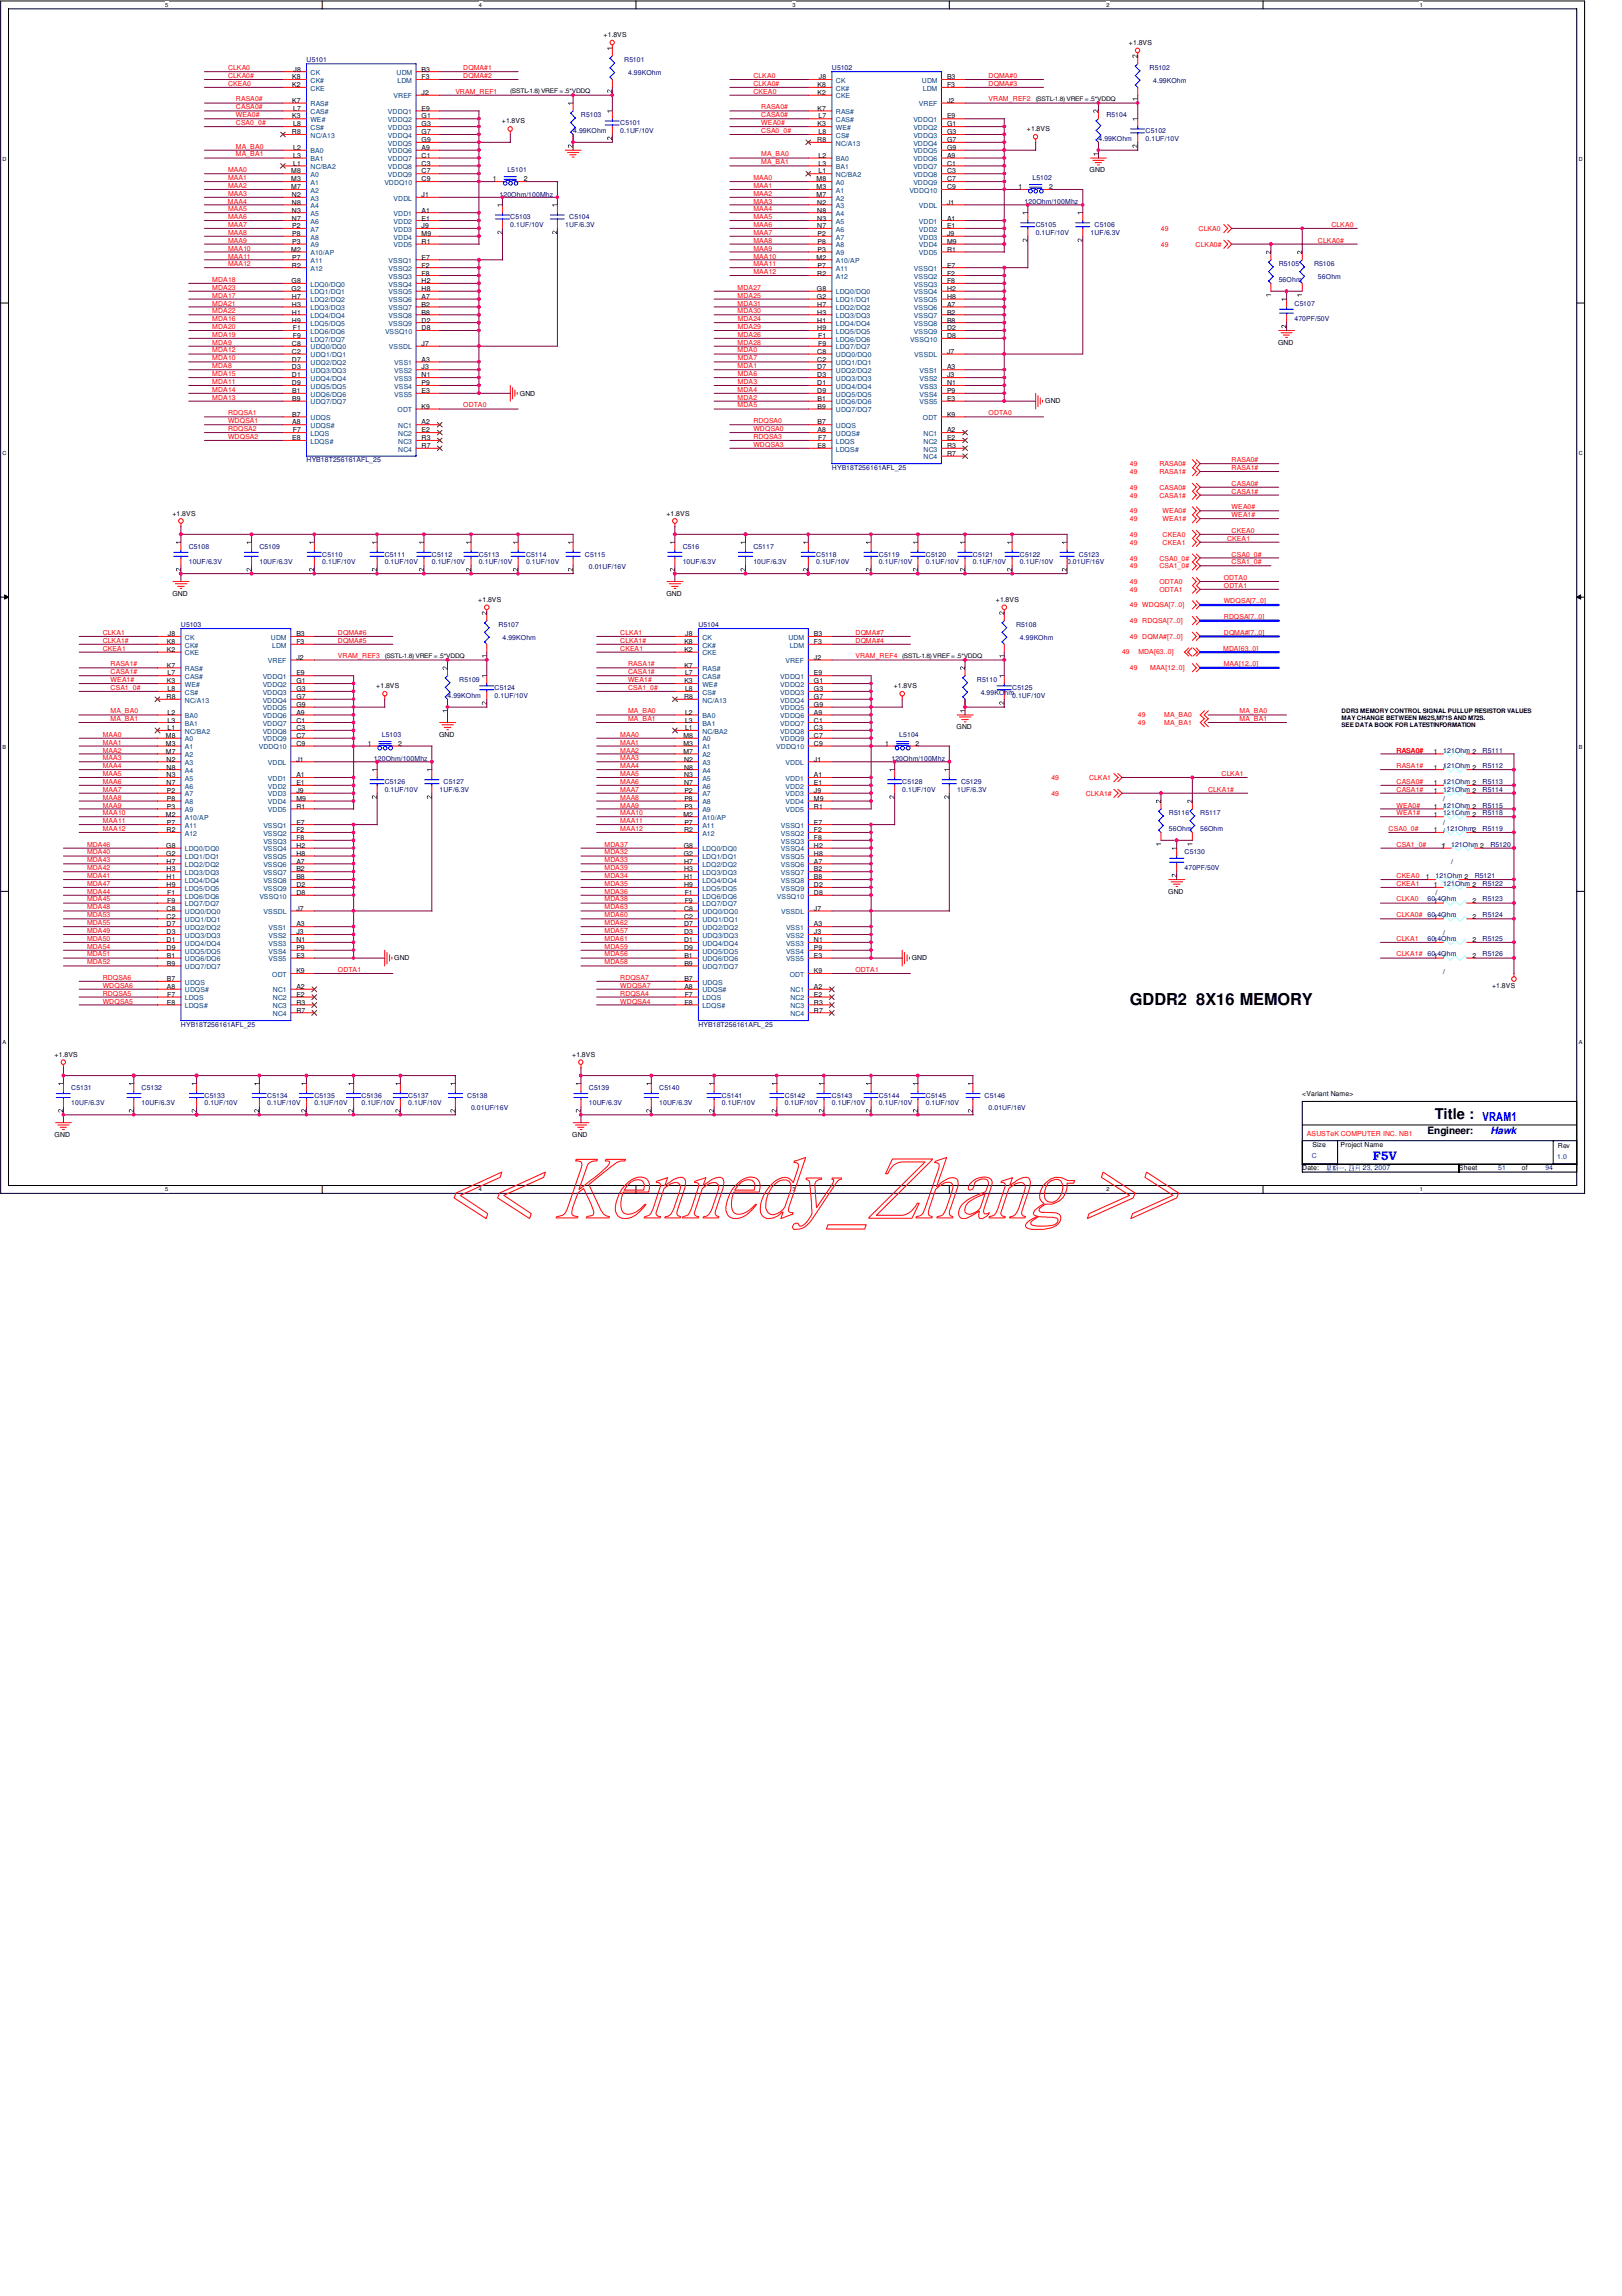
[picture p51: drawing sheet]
<svg xmlns="http://www.w3.org/2000/svg" width="210mm" height="297mm" viewBox="0 0 210 297" stroke-linecap="round" stroke-linejoin="round" font-family="sans-serif">
<defs><g id="words">
<text font-size="2.1" x="146.2" y="130">GDDR2 8X16 MEMORY</text>
<text font-size="1.9" x="185.7" y="144.8">Title :</text>
<g font-size="1.6" fill="#00f">
<text x="191.9" y="145">VRAM1</text>
<text x="177.7" y="150.1">F5V</text>
</g>
<text font-size="1.3" x="184.7" y="146.7">Engineer:</text>
<text font-size="1.3" fill="#00f" x="192.9" y="146.7">Hawk</text>
<g font-size=".9">
<text x="78.1" y="4.8">+1.8VS</text>
<text x="146.1" y="5.8">+1.8VS</text>
<text x="37.8" y="11.3">K2</text>
<text x="37.8" y="10.2">K8</text>
<text x="38" y="9.3">J8</text>
<text x="54.6" y="9.3">B3</text>
<text x="54.6" y="10.2">F3</text>
<text x="105.8" y="11.3">K8</text>
<text x="106" y="10.2">J8</text>
<text x="122.6" y="10.2">B3</text>
<text x="122.6" y="11.3">F3</text>
<text x="37.8" y="17.4">R8</text>
<text x="37.8" y="15.3">K3</text>
<text x="37.8" y="13.3">K7</text>
<text x="37.9" y="14.3">L7</text>
<text x="37.9" y="16.3">L8</text>
<text x="54.6" y="14.3">E9</text>
<text x="54.6" y="15.3">G1</text>
<text x="54.6" y="16.3">G3</text>
<text x="54.6" y="17.4">G7</text>
<text x="54.6" y="12.3">J2</text>
<text x="64.9" y="16">+1.8VS</text>
<text x="105.8" y="12.3">K2</text>
<text x="105.8" y="16.3">K3</text>
<text x="105.8" y="14.3">K7</text>
<text x="105.9" y="15.3">L7</text>
<text x="105.9" y="17.4">L8</text>
<text x="122.6" y="15.3">E9</text>
<text x="122.6" y="16.3">G1</text>
<text x="122.6" y="17.4">G3</text>
<text x="122.6" y="13.3">J2</text>
<text x="132.9" y="17">+1.8VS</text>
<text x="37.7" y="23.5">M3</text>
<text x="37.7" y="22.4">M8</text>
<text x="37.9" y="21.4">L1</text>
<text x="37.9" y="19.4">L2</text>
<text x="37.9" y="20.4">L3</text>
<text x="54.6" y="19.4">A9</text>
<text x="54.6" y="20.4">C1</text>
<text x="54.6" y="21.4">C3</text>
<text x="54.6" y="22.4">C7</text>
<text x="54.6" y="23.5">C9</text>
<text x="54.6" y="18.4">G9</text>
<text x="63.8" y="23.5">1</text>
<text x="67.8" y="23.5">2</text>
<text x="105.7" y="23.5">M8</text>
<text x="105.7" y="18.4">R8</text>
<text x="105.9" y="22.4">L1</text>
<text x="105.9" y="20.4">L2</text>
<text x="105.9" y="21.4">L3</text>
<text x="122.6" y="20.4">A9</text>
<text x="122.6" y="21.4">C1</text>
<text x="122.6" y="22.4">C3</text>
<text x="122.6" y="23.5">C7</text>
<text x="122.6" y="18.4">G7</text>
<text x="122.6" y="19.4">G9</text>
<text x="141" y="22.3">GND</text>
<text x="37.7" y="24.5">M7</text>
<text x="37.8" y="25.5">N2</text>
<text x="37.8" y="27.5">N3</text>
<text x="37.8" y="28.5">N7</text>
<text x="37.8" y="26.5">N8</text>
<text x="37.8" y="29.5">P2</text>
<text x="54.6" y="27.5">A1</text>
<text x="54.6" y="28.5">E1</text>
<text x="54.6" y="25.5">J1</text>
<text x="54.6" y="29.5">J9</text>
<text x="105.7" y="24.5">M3</text>
<text x="105.7" y="25.5">M7</text>
<text x="105.7" y="26.5">N2</text>
<text x="105.7" y="28.5">N3</text>
<text x="105.7" y="29.5">N7</text>
<text x="105.7" y="27.5">N8</text>
<text x="122.6" y="28.5">A1</text>
<text x="122.6" y="24.5">C9</text>
<text x="122.6" y="29.5">E1</text>
<text x="122.6" y="26.5">J1</text>
<text x="131.8" y="24.5">1</text>
<text x="135.8" y="24.5">2</text>
<text x="37.7" y="32.6">M2</text>
<text x="37.8" y="34.6">R2</text>
<text x="37.8" y="31.6">P3</text>
<text x="37.8" y="33.6">P7</text>
<text x="37.8" y="30.6">P8</text>
<text x="54.6" y="33.6">E7</text>
<text x="54.6" y="34.6">F2</text>
<text x="54.6" y="35.6">F8</text>
<text x="54.6" y="30.6">M9</text>
<text x="54.6" y="31.6">R1</text>
<text x="105.7" y="33.6">M2</text>
<text x="105.7" y="35.6">R2</text>
<text x="105.8" y="30.6">P2</text>
<text x="105.8" y="32.6">P3</text>
<text x="105.8" y="34.6">P7</text>
<text x="105.8" y="31.6">P8</text>
<text x="122.6" y="34.6">E7</text>
<text x="122.6" y="35.6">F2</text>
<text x="122.6" y="30.6">J9</text>
<text x="122.6" y="31.6">M9</text>
<text x="122.6" y="32.6">R1</text>
<text x="37.7" y="37.7">G2</text>
<text x="37.7" y="36.7">G8</text>
<text x="37.8" y="40.7">H1</text>
<text x="37.8" y="39.7">H3</text>
<text x="37.8" y="38.7">H7</text>
<text x="37.8" y="41.7">H9</text>
<text x="54.6" y="39.7">B2</text>
<text x="54.6" y="40.7">B8</text>
<text x="54.6" y="41.7">D2</text>
<text x="54.6" y="36.7">H2</text>
<text x="54.6" y="37.7">H8</text>
<text x="54.6" y="38.7">A7</text>
<text x="105.7" y="38.7">G2</text>
<text x="105.7" y="37.7">G8</text>
<text x="105.7" y="41.7">H1</text>
<text x="105.7" y="40.7">H3</text>
<text x="105.7" y="39.7">H7</text>
<text x="122.6" y="40.7">B2</text>
<text x="122.6" y="41.7">B8</text>
<text x="122.6" y="36.7">F8</text>
<text x="122.6" y="37.7">H2</text>
<text x="122.6" y="38.7">H8</text>
<text x="122.6" y="39.7">A7</text>
<text x="37.8" y="45.8">C2</text>
<text x="37.8" y="44.7">C8</text>
<text x="37.8" y="47.8">D3</text>
<text x="37.8" y="46.8">D7</text>
<text x="37.9" y="42.8">F1</text>
<text x="37.9" y="43.7">F9</text>
<text x="54.6" y="46.8">A3</text>
<text x="54.6" y="42.8">D8</text>
<text x="54.6" y="47.8">J3</text>
<text x="54.6" y="44.7">J7</text>
<text x="105.7" y="46.8">C2</text>
<text x="105.7" y="45.8">C8</text>
<text x="105.7" y="47.8">D7</text>
<text x="105.7" y="42.8">H9</text>
<text x="105.9" y="43.7">F1</text>
<text x="105.9" y="44.7">F9</text>
<text x="122.6" y="47.8">A3</text>
<text x="122.6" y="42.8">D2</text>
<text x="122.6" y="43.7">D8</text>
<text x="122.6" y="45.8">J7</text>
<text x="165.4" y="44.6">GND</text>
<text x="37.8" y="48.8">D1</text>
<text x="37.8" y="49.8">D9</text>
<text x="37.8" y="50.8">B1</text>
<text x="37.8" y="51.9">B9</text>
<text x="37.8" y="53.9">B7</text>
<text x="54.6" y="50.8">E3</text>
<text x="54.6" y="52.9">K9</text>
<text x="54.6" y="48.8">N1</text>
<text x="54.6" y="49.8">P9</text>
<text x="67.3" y="51.2">GND</text>
<text x="105.7" y="49.8">D1</text>
<text x="105.7" y="48.8">D3</text>
<text x="105.7" y="50.8">D9</text>
<text x="105.8" y="51.9">B1</text>
<text x="105.8" y="52.9">B9</text>
<text x="122.6" y="51.9">E3</text>
<text x="122.6" y="48.8">J3</text>
<text x="122.6" y="53.9">K9</text>
<text x="122.6" y="49.8">N1</text>
<text x="122.6" y="50.8">P9</text>
<text x="135.3" y="52.2">GND</text>
<text x="37.8" y="54.9">A8</text>
<text x="37.8" y="56.9">E8</text>
<text x="37.9" y="55.9">F7</text>
<text x="54.6" y="54.9">A2</text>
<text x="54.6" y="55.9">E2</text>
<text x="54.6" y="56.9">R3</text>
<text x="54.6" y="58">R7</text>
<text x="105.8" y="54.9">B7</text>
<text x="105.8" y="55.9">A8</text>
<text x="105.8" y="58">E8</text>
<text x="105.9" y="56.9">F7</text>
<text x="122.6" y="55.9">A2</text>
<text x="122.6" y="56.9">E2</text>
<text x="122.6" y="58">R3</text>
<text x="122.6" y="59">R7</text>
<text x="22.3" y="66.7">+1.8VS</text>
<text x="86.2" y="66.7">+1.8VS</text>
<text x="22.3" y="77">GND</text>
<text x="61.9" y="77.9">+1.8VS</text>
<text x="86.2" y="77">GND</text>
<text x="128.9" y="77.9">+1.8VS</text>
<text x="21.6" y="83.3">K8</text>
<text x="21.7" y="82.3">J8</text>
<text x="38.4" y="82.3">B3</text>
<text x="38.4" y="83.3">F3</text>
<text x="88.6" y="83.3">K8</text>
<text x="88.7" y="82.3">J8</text>
<text x="105.3" y="82.3">B3</text>
<text x="105.3" y="83.3">F3</text>
<text x="21.6" y="84.3">K2</text>
<text x="21.6" y="88.4">K3</text>
<text x="21.6" y="86.4">K7</text>
<text x="21.7" y="87.4">L7</text>
<text x="21.7" y="89.4">L8</text>
<text x="38.4" y="87.4">E9</text>
<text x="38.4" y="88.4">G1</text>
<text x="38.4" y="89.4">G3</text>
<text x="38.4" y="85.3">J2</text>
<text x="48.7" y="89">+1.8VS</text>
<text x="88.6" y="84.3">K2</text>
<text x="88.6" y="88.4">K3</text>
<text x="88.6" y="86.4">K7</text>
<text x="88.6" y="87.4">L7</text>
<text x="88.6" y="89.4">L8</text>
<text x="105.3" y="87.4">E9</text>
<text x="105.3" y="88.4">G1</text>
<text x="105.3" y="89.4">G3</text>
<text x="105.3" y="85.3">J2</text>
<text x="115.7" y="89">+1.8VS</text>
<text x="21.5" y="95.5">M8</text>
<text x="21.5" y="90.4">R8</text>
<text x="21.7" y="94.5">L1</text>
<text x="21.7" y="92.5">L2</text>
<text x="21.7" y="93.5">L3</text>
<text x="38.4" y="92.5">A9</text>
<text x="38.4" y="93.5">C1</text>
<text x="38.4" y="94.5">C3</text>
<text x="38.4" y="95.5">C7</text>
<text x="38.4" y="90.4">G7</text>
<text x="38.4" y="91.4">G9</text>
<text x="56.8" y="95.3">GND</text>
<text x="88.4" y="95.5">M8</text>
<text x="88.5" y="90.4">R8</text>
<text x="88.6" y="94.5">L1</text>
<text x="88.6" y="92.5">L2</text>
<text x="88.6" y="93.5">L3</text>
<text x="105.3" y="92.5">A9</text>
<text x="105.3" y="93.5">C1</text>
<text x="105.3" y="94.5">C3</text>
<text x="105.3" y="95.5">C7</text>
<text x="105.3" y="90.4">G7</text>
<text x="105.3" y="91.4">G9</text>
<text x="123.8" y="94.3">GND</text>
<text x="21.5" y="96.5">M3</text>
<text x="21.5" y="97.5">M7</text>
<text x="21.5" y="98.6">N2</text>
<text x="21.5" y="100.6">N3</text>
<text x="21.5" y="101.6">N7</text>
<text x="21.5" y="99.6">N8</text>
<text x="38.4" y="100.6">A1</text>
<text x="38.4" y="96.5">C9</text>
<text x="38.4" y="101.6">E1</text>
<text x="38.4" y="98.6">J1</text>
<text x="47.6" y="96.5">1</text>
<text x="51.5" y="96.5">2</text>
<text x="88.4" y="96.5">M3</text>
<text x="88.4" y="97.5">M7</text>
<text x="88.5" y="98.6">N2</text>
<text x="88.5" y="100.6">N3</text>
<text x="88.5" y="101.6">N7</text>
<text x="88.5" y="99.6">N8</text>
<text x="105.3" y="100.6">A1</text>
<text x="105.3" y="96.5">C9</text>
<text x="105.3" y="101.6">E1</text>
<text x="105.3" y="98.6">J1</text>
<text x="114.6" y="96.5">1</text>
<text x="118.5" y="96.5">2</text>
<text x="185.5" y="99.6">1</text>
<text x="185.5" y="97.5">1</text>
<text x="185.5" y="101.6">1</text>
<text x="186.8" y="101.6">/</text>
<text x="186.8" y="99.6">/</text>
<text x="21.5" y="105.7">M2</text>
<text x="21.5" y="107.7">R2</text>
<text x="21.6" y="102.6">P2</text>
<text x="21.6" y="104.6">P3</text>
<text x="21.6" y="106.7">P7</text>
<text x="21.6" y="103.6">P8</text>
<text x="38.4" y="106.7">E7</text>
<text x="38.4" y="107.7">F2</text>
<text x="38.4" y="102.6">J9</text>
<text x="38.4" y="103.6">M9</text>
<text x="38.4" y="104.6">R1</text>
<text x="88.4" y="105.7">M2</text>
<text x="88.5" y="107.7">R2</text>
<text x="88.6" y="102.6">P2</text>
<text x="88.6" y="104.6">P3</text>
<text x="88.6" y="106.7">P7</text>
<text x="88.6" y="103.6">P8</text>
<text x="105.3" y="106.7">E7</text>
<text x="105.3" y="107.7">F2</text>
<text x="105.3" y="102.6">J9</text>
<text x="105.3" y="103.6">M9</text>
<text x="105.3" y="104.6">R1</text>
<text x="185.5" y="107.7">1</text>
<text x="185.5" y="105.7">1</text>
<text x="185.5" y="102.6">1</text>
<text x="185.5" y="104.6">1</text>
<text x="186.8" y="103.7">/</text>
<text x="186.8" y="107.7">/ 121Ohm2</text>
<text x="186.8" y="104.7">/</text>
<text x="186.8" y="106.7">/</text>
<text x="21.5" y="110.7">G2</text>
<text x="21.5" y="109.7">G8</text>
<text x="21.5" y="113.7">H1</text>
<text x="21.5" y="112.7">H3</text>
<text x="21.5" y="111.7">H7</text>
<text x="38.4" y="112.7">B2</text>
<text x="38.4" y="113.7">B8</text>
<text x="38.4" y="108.7">F8</text>
<text x="38.4" y="109.7">H2</text>
<text x="38.4" y="110.7">H8</text>
<text x="38.4" y="111.7">A7</text>
<text x="88.5" y="110.7">G2</text>
<text x="88.5" y="109.7">G8</text>
<text x="88.5" y="113.7">H1</text>
<text x="88.5" y="112.7">H3</text>
<text x="88.5" y="111.7">H7</text>
<text x="105.3" y="112.7">B2</text>
<text x="105.3" y="113.7">B8</text>
<text x="105.3" y="108.7">F8</text>
<text x="105.3" y="109.7">H2</text>
<text x="105.3" y="110.7">H8</text>
<text x="105.3" y="111.7">A7</text>
<text x="184.5" y="113.7">1</text>
<text x="186.6" y="109.7">1/</text>
<text x="187.8" y="111.8">/</text>
<text x="21.5" y="118.8">C2</text>
<text x="21.5" y="117.8">C8</text>
<text x="21.5" y="119.8">D7</text>
<text x="21.5" y="114.8">H9</text>
<text x="21.6" y="115.8">F1</text>
<text x="21.6" y="116.8">F9</text>
<text x="38.4" y="119.8">A3</text>
<text x="38.4" y="114.8">D2</text>
<text x="38.4" y="115.8">D8</text>
<text x="38.4" y="117.8">J7</text>
<text x="88.5" y="118.8">C2</text>
<text x="88.5" y="117.8">C8</text>
<text x="88.5" y="119.8">D7</text>
<text x="88.5" y="114.8">H9</text>
<text x="88.6" y="115.8">F1</text>
<text x="88.6" y="116.8">F9</text>
<text x="105.3" y="119.8">A3</text>
<text x="105.3" y="114.8">D2</text>
<text x="105.3" y="115.8">D8</text>
<text x="105.3" y="117.8">J7</text>
<text x="151.2" y="115.6">GND</text>
<text x="185.5" y="114.8">1</text>
<text x="185.5" y="116.8">1</text>
<text x="185.5" y="118.8">1</text>
<text x="185.8" y="115.8">/</text>
<text x="186.8" y="116.8">/</text>
<text x="186.8" y="118.9">/</text>
<text x="190.5" y="116.8">2</text>
<text x="190.5" y="118.8">2</text>
<text x="21.5" y="121.9">D1</text>
<text x="21.5" y="120.9">D3</text>
<text x="21.5" y="122.9">D9</text>
<text x="21.6" y="123.9">B1</text>
<text x="21.6" y="124.9">B9</text>
<text x="38.4" y="123.9">E3</text>
<text x="38.4" y="120.9">J3</text>
<text x="38.4" y="125.9">K9</text>
<text x="38.4" y="121.9">N1</text>
<text x="38.4" y="122.9">P9</text>
<text x="51" y="124.2">GND</text>
<text x="88.5" y="121.9">D1</text>
<text x="88.5" y="120.9">D3</text>
<text x="88.5" y="122.9">D9</text>
<text x="88.6" y="123.9">B1</text>
<text x="88.6" y="124.9">B9</text>
<text x="105.3" y="123.9">E3</text>
<text x="105.3" y="120.9">J3</text>
<text x="105.3" y="125.9">K9</text>
<text x="105.3" y="121.9">N1</text>
<text x="105.3" y="122.9">P9</text>
<text x="118" y="124.2">GND</text>
<text x="185.5" y="123.9">1</text>
<text x="185.5" y="121.9">1</text>
<text x="186.8" y="126">/</text>
<text x="186.8" y="124">/</text>
<text x="186.8" y="120.9">/</text>
<text x="190.5" y="123.9">2</text>
<text x="190.5" y="121.9">2</text>
<text x="21.6" y="127">B7</text>
<text x="21.6" y="128">A8</text>
<text x="21.6" y="130">E8</text>
<text x="21.6" y="129">F7</text>
<text x="38.4" y="128">A2</text>
<text x="38.4" y="129">E2</text>
<text x="38.4" y="130">R3</text>
<text x="38.4" y="131">R7</text>
<text x="88.6" y="127">B7</text>
<text x="88.6" y="128">A8</text>
<text x="88.6" y="130">E8</text>
<text x="88.6" y="129">F7</text>
<text x="105.3" y="128">A2</text>
<text x="105.3" y="129">E2</text>
<text x="105.3" y="130">R3</text>
<text x="105.3" y="131">R7</text>
<text x="193.1" y="127.8">+1.8VS</text>
<text x="7.1" y="136.7">+1.8VS</text>
<text x="74" y="136.7">+1.8VS</text>
<text x="168.5" y="141.8">&lt;Variant Name&gt;</text>
<text x="7.1" y="147.1">GND</text>
<text x="74" y="147.1">GND</text>
<text x="169.8" y="148.4">Size</text>
<text x="173.5" y="148.4">Project Name</text>
<text x="201.6" y="148.5">Rev</text>
<text x="168.5" y="151.4">Date:</text>
<text x="188.8" y="151.4">Sheet</text>
<text x="196.9" y="151.4">of</text>
</g>
<g font-size=".9" fill="#f00">
<text x="29.5" y="10.1">CLKA0#</text>
<text x="29.5" y="11.1">CKEA0</text>
<text x="29.5" y="9.1">CLKA0</text>
<text x="59.9" y="9.1">DQMA#1</text>
<text x="59.9" y="10.1">DQMA#2</text>
<text x="97.5" y="11.1">CLKA0#</text>
<text x="97.5" y="10.1">CLKA0</text>
<text x="127.9" y="11.1">DQMA#3</text>
<text x="127.9" y="10.1">DQMA#0</text>
<text x="30.5" y="15.2">WEA0#</text>
<text x="30.5" y="16.2">CSA0_0#</text>
<text x="30.5" y="14.1">CASA0#</text>
<text x="30.5" y="13.1">RASA0#</text>
<text x="58.9" y="12.1">VRAM_REF1</text>
<text x="97.5" y="12.1">CKEA0</text>
<text x="98.5" y="16.2">WEA0#</text>
<text x="98.5" y="17.2">CSA0_0#</text>
<text x="98.5" y="15.2">CASA0#</text>
<text x="98.5" y="14.1">RASA0#</text>
<text x="127.9" y="13.1">VRAM_REF2</text>
<text x="29.5" y="22.3">MAA0</text>
<text x="29.5" y="23.3">MAA1</text>
<text x="30.5" y="19.2">MA_BA0</text>
<text x="30.5" y="20.2">MA_BA1</text>
<text x="97.5" y="23.3">MAA0</text>
<text x="98.5" y="20.2">MA_BA0</text>
<text x="98.5" y="21.3">MA_BA1</text>
<text x="29.5" y="26.3">MAA4</text>
<text x="29.5" y="28.4">MAA6</text>
<text x="29.5" y="29.4">MAA7</text>
<text x="29.5" y="25.3">MAA3</text>
<text x="29.5" y="24.3">MAA2</text>
<text x="29.5" y="27.3">MAA5</text>
<text x="97.5" y="24.3">MAA1</text>
<text x="97.5" y="28.4">MAA5</text>
<text x="97.5" y="29.4">MAA6</text>
<text x="97.5" y="25.3">MAA2</text>
<text x="97.5" y="26.3">MAA3</text>
<text x="97.5" y="27.3">MAA4</text>
<text x="150.2" y="29.9">49</text>
<text x="155.1" y="29.9">CLKA0</text>
<text x="172.3" y="29.4">CLKA0</text>
<text x="29.5" y="32.4">MAA10</text>
<text x="29.5" y="34.5">MAA12</text>
<text x="29.5" y="33.4">MAA11</text>
<text x="29.5" y="30.4">MAA8</text>
<text x="29.5" y="31.4">MAA9</text>
<text x="97.5" y="33.4">MAA10</text>
<text x="97.5" y="35.5">MAA12</text>
<text x="97.5" y="32.4">MAA9</text>
<text x="97.5" y="34.5">MAA11</text>
<text x="97.5" y="31.4">MAA8</text>
<text x="97.5" y="30.4">MAA7</text>
<text x="150.2" y="31.9">49</text>
<text x="154.7" y="31.9">CLKA0#</text>
<text x="170.6" y="31.4">CLKA0#</text>
<text x="27.5" y="39.5">MDA21</text>
<text x="27.5" y="38.5">MDA17</text>
<text x="27.5" y="37.5">MDA23</text>
<text x="27.5" y="40.6">MDA22</text>
<text x="27.5" y="36.5">MDA18</text>
<text x="27.5" y="41.6">MDA16</text>
<text x="95.5" y="37.5">MDA27</text>
<text x="95.5" y="38.5">MDA25</text>
<text x="95.5" y="40.6">MDA30</text>
<text x="95.5" y="39.5">MDA31</text>
<text x="95.5" y="41.6">MDA24</text>
<text x="27.5" y="42.6">MDA20</text>
<text x="27.5" y="47.6">MDA8</text>
<text x="27.5" y="45.6">MDA12</text>
<text x="27.5" y="46.6">MDA10</text>
<text x="27.5" y="43.6">MDA19</text>
<text x="27.5" y="44.6">MDA9</text>
<text x="95.5" y="45.6">MDA0</text>
<text x="95.5" y="47.6">MDA1</text>
<text x="95.5" y="44.6">MDA28</text>
<text x="95.5" y="43.6">MDA26</text>
<text x="95.5" y="46.6">MDA7</text>
<text x="95.5" y="42.6">MDA29</text>
<text x="27.5" y="50.7">MDA14</text>
<text x="27.5" y="51.7">MDA13</text>
<text x="27.5" y="48.6">MDA15</text>
<text x="27.5" y="49.7">MDA11</text>
<text x="29.5" y="53.7">RDQSA1</text>
<text x="59.9" y="52.7">ODTA0</text>
<text x="95.5" y="50.7">MDA4</text>
<text x="95.5" y="52.7">MDA5</text>
<text x="95.5" y="51.7">MDA2</text>
<text x="95.5" y="48.6">MDA6</text>
<text x="95.5" y="49.7">MDA3</text>
<text x="127.9" y="53.7">ODTA0</text>
<text x="29.5" y="54.7">WDQSA1</text>
<text x="29.5" y="55.8">RDQSA2</text>
<text x="29.5" y="56.8">WDQSA2</text>
<text x="97.5" y="54.7">RDQSA0</text>
<text x="97.5" y="57.8">WDQSA3</text>
<text x="97.5" y="56.8">RDQSA3</text>
<text x="97.5" y="55.8">WDQSA0</text>
<text x="159.4" y="59.8">RASA0#</text>
<text x="146.2" y="61.3">49</text>
<text x="146.2" y="64.4">49</text>
<text x="146.2" y="60.3">49</text>
<text x="146.2" y="63.4">49</text>
<text x="150" y="61.3">RASA1#</text>
<text x="150" y="64.4">CASA1#</text>
<text x="150" y="60.3">RASA0#</text>
<text x="150" y="63.4">CASA0#</text>
<text x="159.4" y="65.9">WEA0#</text>
<text x="159.4" y="63.9">CASA1#</text>
<text x="159.4" y="60.8">RASA1#</text>
<text x="159.4" y="62.9">CASA0#</text>
<text x="146.2" y="69.5">49</text>
<text x="146.2" y="70.5">49</text>
<text x="146.2" y="67.4">49</text>
<text x="146.2" y="66.4">49</text>
<text x="150.5" y="69.5">CKEA0</text>
<text x="150.5" y="70.5">CKEA1</text>
<text x="150.5" y="67.4">WEA1#</text>
<text x="150.5" y="66.4">WEA0#</text>
<text x="158.8" y="70">CKEA1</text>
<text x="159.4" y="66.9">WEA1#</text>
<text x="159.4" y="69">CKEA0</text>
<text x="146.2" y="75.6">49</text>
<text x="146.2" y="73.5">49</text>
<text x="146.2" y="72.5">49</text>
<text x="146.2" y="76.5">49</text>
<text x="150" y="75.6">ODTA0</text>
<text x="150" y="73.5">CSA1_0#</text>
<text x="150" y="72.5">CSA0_0#</text>
<text x="150" y="76.5">ODTA1</text>
<text x="158.4" y="75.1">ODTA0</text>
<text x="158.4" y="76">ODTA1</text>
<text x="159.4" y="73">CSA1_0#</text>
<text x="159.4" y="72">CSA0_0#</text>
<text x="13.3" y="83.1">CLKA1#</text>
<text x="13.3" y="82.1">CLKA1</text>
<text x="43.7" y="83.1">DQMA#5</text>
<text x="43.7" y="82.1">DQMA#6</text>
<text x="80.3" y="82.1">CLKA1</text>
<text x="80.3" y="83.1">CLKA1#</text>
<text x="110.7" y="83.1">DQMA#4</text>
<text x="110.7" y="82.1">DQMA#7</text>
<text x="146.2" y="80.6">49 RDQSA[7..0]</text>
<text x="146.2" y="82.6">49 DQMA#[7..0]</text>
<text x="146.2" y="78.6">49 WDQSA[7..0]</text>
<text x="158.4" y="78.1">WDQSA[7..0]</text>
<text x="158.4" y="82.1">DQMA#[7..0]</text>
<text x="158.4" y="80.1">RDQSA[7..0]</text>
<text x="13.3" y="84.2">CKEA1</text>
<text x="14.3" y="87.2">CASA1#</text>
<text x="14.3" y="88.2">WEA1#</text>
<text x="14.3" y="89.2">CSA1_0#</text>
<text x="14.3" y="86.2">RASA1#</text>
<text x="43.7" y="85.2">VRAM_REF3</text>
<text x="80.3" y="84.2">CKEA1</text>
<text x="81.3" y="86.2">RASA1#</text>
<text x="81.3" y="89.2">CSA1_0#</text>
<text x="81.3" y="87.2">CASA1#</text>
<text x="81.3" y="88.2">WEA1#</text>
<text x="110.7" y="85.2">VRAM_REF4</text>
<text x="145.2" y="84.7">49</text>
<text x="146.2" y="86.7">49</text>
<text x="147.3" y="84.7">MDA[63..0]</text>
<text x="148.8" y="86.7">MAA[12..0]</text>
<text x="158.3" y="84.2">MDA[63..0]</text>
<text x="158.4" y="86.2">MAA[12..0]</text>
<text x="13.3" y="95.3">MAA0</text>
<text x="14.3" y="92.3">MA_BA0</text>
<text x="14.3" y="93.3">MA_BA1</text>
<text x="80.3" y="95.3">MAA0</text>
<text x="81.3" y="92.3">MA_BA0</text>
<text x="81.3" y="93.3">MA_BA1</text>
<text x="147.2" y="92.8">49</text>
<text x="147.2" y="93.8">49</text>
<text x="150.7" y="92.8">MA_BA0</text>
<text x="150.7" y="93.8">MA_BA1</text>
<text x="160.4" y="92.3">MA_BA0</text>
<text x="160.4" y="93.3">MA_BA1</text>
<text x="13.3" y="96.4">MAA1</text>
<text x="13.3" y="98.4">MAA3</text>
<text x="13.3" y="100.4">MAA5</text>
<text x="13.3" y="97.4">MAA2</text>
<text x="13.3" y="99.4">MAA4</text>
<text x="13.3" y="101.4">MAA6</text>
<text x="80.3" y="100.4">MAA5</text>
<text x="80.3" y="97.4">MAA2</text>
<text x="80.3" y="98.4">MAA3</text>
<text x="80.3" y="101.4">MAA6</text>
<text x="80.3" y="96.4">MAA1</text>
<text x="80.3" y="99.4">MAA4</text>
<text x="136.1" y="100.9">49</text>
<text x="140.9" y="100.9">CLKA1</text>
<text x="158.1" y="100.4">CLKA1</text>
<text x="180.7" y="99.4">RASA1#</text>
<text x="180.7" y="97.4">RASA0#</text>
<text x="180.7" y="101.4">CASA0#</text>
<text x="13.3" y="106.5">MAA11</text>
<text x="13.3" y="105.5">MAA10</text>
<text x="13.3" y="107.5">MAA12</text>
<text x="13.3" y="103.5">MAA8</text>
<text x="13.3" y="102.4">MAA7</text>
<text x="13.3" y="104.5">MAA9</text>
<text x="80.3" y="106.5">MAA11</text>
<text x="80.3" y="102.4">MAA7</text>
<text x="80.3" y="107.5">MAA12</text>
<text x="80.3" y="103.5">MAA8</text>
<text x="80.3" y="104.5">MAA9</text>
<text x="80.3" y="105.5">MAA10</text>
<text x="136.1" y="103">49</text>
<text x="140.5" y="103">CLKA1#</text>
<text x="156.3" y="102.4">CLKA1#</text>
<text x="179.7" y="107.5">CSA0_0#</text>
<text x="180.7" y="105.5">WEA1#</text>
<text x="180.7" y="104.5">WEA0#</text>
<text x="180.7" y="102.4">CASA1#</text>
<text x="11.3" y="109.5">MDA46</text>
<text x="11.3" y="111.5">MDA43</text>
<text x="11.3" y="110.5">MDA40</text>
<text x="11.3" y="113.6">MDA41</text>
<text x="11.3" y="112.6">MDA42</text>
<text x="78.2" y="112.6">MDA39</text>
<text x="78.2" y="110.5">MDA32</text>
<text x="78.2" y="109.5">MDA37</text>
<text x="78.2" y="111.5">MDA33</text>
<text x="78.2" y="113.6">MDA34</text>
<text x="180.7" y="109.5">CSA1_0#</text>
<text x="180.7" y="113.6">CKEA0</text>
<text x="11.3" y="118.7">MDA53</text>
<text x="11.3" y="115.6">MDA44</text>
<text x="11.3" y="119.7">MDA55</text>
<text x="11.3" y="114.6">MDA47</text>
<text x="11.3" y="116.6">MDA45</text>
<text x="11.3" y="117.6">MDA48</text>
<text x="78.2" y="119.7">MDA62</text>
<text x="78.2" y="115.6">MDA36</text>
<text x="78.2" y="118.7">MDA60</text>
<text x="78.2" y="114.6">MDA35</text>
<text x="78.2" y="117.6">MDA63</text>
<text x="78.2" y="116.6">MDA38</text>
<text x="180.7" y="114.6">CKEA1</text>
<text x="180.7" y="118.7">CLKA0#</text>
<text x="180.7" y="116.6">CLKA0</text>
<text x="11.3" y="120.7">MDA49</text>
<text x="11.3" y="123.7">MDA51</text>
<text x="11.3" y="121.7">MDA50</text>
<text x="11.3" y="122.7">MDA54</text>
<text x="11.3" y="124.8">MDA52</text>
<text x="43.7" y="125.8">ODTA1</text>
<text x="78.2" y="120.7">MDA57</text>
<text x="78.2" y="124.8">MDA58</text>
<text x="78.2" y="121.7">MDA61</text>
<text x="78.2" y="122.7">MDA59</text>
<text x="78.2" y="123.7">MDA56</text>
<text x="110.7" y="125.8">ODTA1</text>
<text x="180.7" y="121.7">CLKA1</text>
<text x="180.7" y="123.7">CLKA1#</text>
<text x="13.3" y="126.8">RDQSA6</text>
<text x="13.3" y="128.8">RDQSA5</text>
<text x="13.3" y="127.8">WDQSA6</text>
<text x="13.3" y="129.8">WDQSA5</text>
<text x="80.3" y="127.8">WDQSA7</text>
<text x="80.3" y="126.8">RDQSA7</text>
<text x="80.3" y="128.8">RDQSA4</text>
<text x="80.3" y="129.8">WDQSA4</text>
<text x="169.1" y="147">ASUSTeK COMPUTER INC. NB1</text>
</g>
<g font-size=".9" fill="#000080">
<text x="39.7" y="8.1">U5101</text>
<text x="80.8" y="8.1">R5101</text>
<text x="81.3" y="9.7">4.99KOhm</text>
<text x="107.7" y="9.1">U5102</text>
<text x="148.8" y="9.1">R5102</text>
<text x="149.2" y="10.7">4.99KOhm</text>
<text x="74.2" y="17.2">4.99KOhm</text>
<text x="75.2" y="15.2">R5103</text>
<text x="80.3" y="16.2">C5101</text>
<text x="80.3" y="17.2">0.1UF/10V</text>
<text x="143.2" y="15.2">R5104</text>
<text x="148.3" y="17.2">C5102</text>
<text x="65.7" y="22.3">L5101</text>
<text x="133.6" y="23.3">L5102</text>
<text x="142.2" y="18.2">4.99KOhm</text>
<text x="148.3" y="18.2">0.1UF/10V</text>
<text x="64.6" y="25.4">120Ohm/100Mhz</text>
<text x="66" y="28.4">C5103</text>
<text x="66" y="29.4">0.1UF/10V</text>
<text x="73.2" y="29.4">1UF/6.3V</text>
<text x="73.7" y="28.4">C5104</text>
<text x="132.6" y="26.4">120Ohm/100Mhz</text>
<text x="134" y="29.4">C5105</text>
<text x="141.6" y="29.4">C5106</text>
<text x="134" y="30.4">0.1UF/10V</text>
<text x="141.1" y="30.4">1UF/6.3V</text>
<text x="165.5" y="34.5">R5105</text>
<text x="170.1" y="34.5">R5106</text>
<text x="165.5" y="36.5">56Ohm</text>
<text x="167.5" y="39.5">C5107</text>
<text x="167.5" y="41.6">470PF/50V</text>
<text x="170.6" y="36.1">56Ohm</text>
<text x="39.7" y="59.8">HYB18T256161AFL_25</text>
<text x="107.7" y="60.8">HYB18T256161AFL_25</text>
<text x="24.4" y="71">C5108</text>
<text x="33.6" y="71">C5109</text>
<text x="88.3" y="71">C516</text>
<text x="97.5" y="71">C5117</text>
<text x="24.4" y="73">10UF/6.3V</text>
<text x="33.6" y="73">10UF/6.3V</text>
<text x="41.7" y="72">C5110</text>
<text x="41.7" y="73">0.1UF/10V</text>
<text x="49.8" y="72">C5111</text>
<text x="49.8" y="73">0.1UF/10V</text>
<text x="55.9" y="72">C5112</text>
<text x="55.9" y="73">0.1UF/10V</text>
<text x="62" y="72">C5113</text>
<text x="62" y="73">0.1UF/10V</text>
<text x="68.1" y="72">C5114</text>
<text x="68.1" y="73">0.1UF/10V</text>
<text x="75.7" y="72">C5115</text>
<text x="76.2" y="73.6">0.01UF/16V</text>
<text x="88.3" y="73">10UF/6.3V</text>
<text x="97.5" y="73">10UF/6.3V</text>
<text x="105.6" y="72">C5118</text>
<text x="105.6" y="73">0.1UF/10V</text>
<text x="113.7" y="72">C5119</text>
<text x="113.7" y="73">0.1UF/10V</text>
<text x="119.8" y="72">C5120</text>
<text x="119.8" y="73">0.1UF/10V</text>
<text x="125.9" y="72">C5121</text>
<text x="125.9" y="73">0.1UF/10V</text>
<text x="132" y="72">C5122</text>
<text x="132" y="73">0.1UF/10V</text>
<text x="138.1" y="73">0.01UF/16V</text>
<text x="139.6" y="72">C5123</text>
<text x="23.4" y="81.1">U5103</text>
<text x="64.5" y="81.1">R5107</text>
<text x="65" y="82.8">4.99KOhm</text>
<text x="90.4" y="81.1">U5104</text>
<text x="131.5" y="81.1">R5108</text>
<text x="132" y="82.8">4.99KOhm</text>
<text x="59.4" y="88.2">R5109</text>
<text x="64" y="89.2">C5124</text>
<text x="126.4" y="88.2">R5110</text>
<text x="126.9" y="89.9">4.99KOhm</text>
<text x="131" y="89.2">C5125</text>
<text x="49.4" y="95.3">L5103</text>
<text x="57.9" y="90.3">4.99KOhm</text>
<text x="64" y="90.3">0.1UF/10V</text>
<text x="116.4" y="95.3">L5104</text>
<text x="131" y="90.3">0.1UF/10V</text>
<text x="48.4" y="98.5">120Ohm/100Mhz</text>
<text x="49.8" y="101.4">C5126</text>
<text x="57.4" y="101.4">C5127</text>
<text x="115.4" y="98.5">120Ohm/100Mhz</text>
<text x="116.8" y="101.4">C5128</text>
<text x="124.4" y="101.4">C5129</text>
<text x="186.8" y="99.4">121Ohm 2</text>
<text x="186.8" y="97.4">121Ohm 2</text>
<text x="186.8" y="101.4">121Ohm 2</text>
<text x="191.9" y="99.4">R5112</text>
<text x="191.9" y="97.4">R5111</text>
<text x="191.9" y="101.4">R5113</text>
<text x="49.8" y="102.4">0.1UF/10V</text>
<text x="56.9" y="102.4">1UF/6.3V</text>
<text x="116.8" y="102.4">0.1UF/10V</text>
<text x="123.9" y="102.4">1UF/6.3V</text>
<text x="151.3" y="105.5">R5116</text>
<text x="151.3" y="107.5">56Ohm</text>
<text x="155.3" y="105.5">R5117</text>
<text x="155.3" y="107.5">56Ohm</text>
<text x="186.8" y="105.5">121Ohm 2</text>
<text x="186.8" y="102.4">121Ohm 2</text>
<text x="186.8" y="104.5">121Ohm 2</text>
<text x="191.9" y="107.5">R5119</text>
<text x="191.9" y="105.5">R5118</text>
<text x="191.9" y="102.4">R5114</text>
<text x="191.9" y="104.5">R5115</text>
<text x="153.3" y="110.5">C5130</text>
<text x="153.3" y="112.6">470PF/50V</text>
<text x="185.8" y="113.6">121Ohm 2</text>
<text x="187.8" y="109.5">121Ohm 2</text>
<text x="190.8" y="113.6">R5121</text>
<text x="192.9" y="109.5">R5120</text>
<text x="184.7" y="116.6">60.4Ohm</text>
<text x="184.7" y="118.7">60.4Ohm</text>
<text x="186.8" y="114.6">121Ohm 2</text>
<text x="191.9" y="114.6">R5122</text>
<text x="191.9" y="116.6">R5123</text>
<text x="191.9" y="118.7">R5124</text>
<text x="184.7" y="123.7">60.4Ohm</text>
<text x="184.7" y="121.7">60.4Ohm</text>
<text x="191.9" y="123.7">R5126</text>
<text x="191.9" y="121.7">R5125</text>
<text x="23.4" y="132.9">HYB18T256161AFL_25</text>
<text x="90.4" y="132.9">HYB18T256161AFL_25</text>
<text x="9.2" y="141">C5131</text>
<text x="9.2" y="143">10UF/6.3V</text>
<text x="18.3" y="141">C5132</text>
<text x="18.3" y="143">10UF/6.3V</text>
<text x="26.5" y="142">C5133</text>
<text x="26.5" y="143">0.1UF/10V</text>
<text x="34.6" y="142">C5134</text>
<text x="34.6" y="143">0.1UF/10V</text>
<text x="40.7" y="142">C5135</text>
<text x="40.7" y="143">0.1UF/10V</text>
<text x="46.8" y="142">C5136</text>
<text x="46.8" y="143">0.1UF/10V</text>
<text x="52.8" y="142">C5137</text>
<text x="52.8" y="143">0.1UF/10V</text>
<text x="60.5" y="142">C5138</text>
<text x="61" y="143.6">0.01UF/16V</text>
<text x="76.2" y="141">C5139</text>
<text x="76.2" y="143">10UF/6.3V</text>
<text x="85.3" y="141">C5140</text>
<text x="85.3" y="143">10UF/6.3V</text>
<text x="93.4" y="142">C5141</text>
<text x="93.4" y="143">0.1UF/10V</text>
<text x="101.6" y="142">C5142</text>
<text x="101.6" y="143">0.1UF/10V</text>
<text x="107.7" y="142">C5143</text>
<text x="107.7" y="143">0.1UF/10V</text>
<text x="113.7" y="142">C5144</text>
<text x="113.7" y="143">0.1UF/10V</text>
<text x="119.8" y="142">C5145</text>
<text x="119.8" y="143">0.1UF/10V</text>
<text x="127.4" y="142">C5146</text>
<text x="127.9" y="143.6">0.01UF/16V</text>
</g>
<g font-size=".9" fill="#004080">
<text x="40.2" y="9.7">CK</text>
<text x="40.2" y="11.7">CKE</text>
<text x="40.2" y="10.7">CK#</text>
<text x="51.3" y="9.7">UDM</text>
<text x="51.4" y="10.7">LDM</text>
<text x="108.2" y="10.7">CK</text>
<text x="108.2" y="11.7">CK#</text>
<text x="119.3" y="10.7">UDM</text>
<text x="119.4" y="11.7">LDM</text>
<text x="40.2" y="15.8">WE#</text>
<text x="40.2" y="13.8">RAS#</text>
<text x="40.2" y="14.8">CAS#</text>
<text x="40.2" y="16.8">CS#</text>
<text x="40.2" y="17.8">NC/A13</text>
<text x="50.2" y="14.8">VDDQ1</text>
<text x="50.2" y="15.8">VDDQ2</text>
<text x="50.2" y="16.8">VDDQ3</text>
<text x="50.2" y="17.8">VDDQ4</text>
<text x="50.9" y="12.7">VREF</text>
<text x="108.2" y="12.7">CKE</text>
<text x="108.2" y="16.8">WE#</text>
<text x="108.2" y="14.8">RAS#</text>
<text x="108.2" y="15.8">CAS#</text>
<text x="108.2" y="17.8">CS#</text>
<text x="118.2" y="15.8">VDDQ1</text>
<text x="118.2" y="16.8">VDDQ2</text>
<text x="118.2" y="17.8">VDDQ3</text>
<text x="118.9" y="13.8">VREF</text>
<text x="40.2" y="21.9">NC/BA2</text>
<text x="40.2" y="19.9">BA0</text>
<text x="40.2" y="20.9">BA1</text>
<text x="40.2" y="23.9">A1</text>
<text x="40.2" y="22.9">A0</text>
<text x="49.7" y="23.9">VDDQ10</text>
<text x="50.2" y="19.9">VDDQ6</text>
<text x="50.2" y="20.9">VDDQ7</text>
<text x="50.2" y="21.9">VDDQ8</text>
<text x="50.2" y="22.9">VDDQ9</text>
<text x="50.2" y="18.8">VDDQ5</text>
<text x="108.2" y="22.9">NC/BA2</text>
<text x="108.2" y="20.9">BA0</text>
<text x="108.2" y="21.9">BA1</text>
<text x="108.2" y="23.9">A0</text>
<text x="108.2" y="18.8">NC/A13</text>
<text x="118.2" y="20.9">VDDQ6</text>
<text x="118.2" y="21.9">VDDQ7</text>
<text x="118.2" y="22.9">VDDQ8</text>
<text x="118.2" y="23.9">VDDQ9</text>
<text x="118.2" y="18.8">VDDQ4</text>
<text x="118.2" y="19.9">VDDQ5</text>
<text x="40.2" y="26">A3</text>
<text x="40.2" y="27.9">A5</text>
<text x="40.2" y="29">A6</text>
<text x="40.2" y="26.9">A4</text>
<text x="40.2" y="30">A7</text>
<text x="40.2" y="24.9">A2</text>
<text x="50.9" y="30">VDD3</text>
<text x="50.9" y="29">VDD2</text>
<text x="50.9" y="26">VDDL</text>
<text x="50.9" y="27.9">VDD1</text>
<text x="108.2" y="26.9">A3</text>
<text x="108.2" y="29">A5</text>
<text x="108.2" y="30">A6</text>
<text x="108.2" y="27.9">A4</text>
<text x="108.2" y="24.9">A1</text>
<text x="108.2" y="26">A2</text>
<text x="117.7" y="24.9">VDDQ10</text>
<text x="118.9" y="30">VDD2</text>
<text x="118.9" y="26.9">VDDL</text>
<text x="118.9" y="29">VDD1</text>
<text x="40.2" y="32">A9</text>
<text x="40.2" y="34">A11</text>
<text x="40.2" y="31">A8</text>
<text x="40.2" y="33">A10/AP</text>
<text x="40.2" y="35.1">A12</text>
<text x="50.3" y="34">VSSQ1</text>
<text x="50.3" y="35.1">VSSQ2</text>
<text x="50.9" y="31">VDD4</text>
<text x="50.9" y="32">VDD5</text>
<text x="108.2" y="31">A7</text>
<text x="108.2" y="33">A9</text>
<text x="108.2" y="35.1">A11</text>
<text x="108.2" y="32">A8</text>
<text x="108.2" y="34">A10/AP</text>
<text x="118.3" y="35.1">VSSQ1</text>
<text x="118.9" y="31">VDD3</text>
<text x="118.9" y="32">VDD4</text>
<text x="118.9" y="33">VDD5</text>
<text x="40.2" y="38.1">LDQ1/DQ1</text>
<text x="40.2" y="37.1">LDQ0/DQ0</text>
<text x="40.2" y="41.1">LDQ4/DQ4</text>
<text x="40.2" y="40.1">LDQ3/DQ3</text>
<text x="40.2" y="39.1">LDQ2/DQ2</text>
<text x="50.3" y="39.1">VSSQ6</text>
<text x="50.3" y="40.1">VSSQ7</text>
<text x="50.3" y="41.1">VSSQ8</text>
<text x="50.3" y="36.1">VSSQ3</text>
<text x="50.3" y="37.1">VSSQ4</text>
<text x="50.3" y="38.1">VSSQ5</text>
<text x="108.2" y="36.1">A12</text>
<text x="108.2" y="39.1">LDQ1/DQ1</text>
<text x="108.2" y="38.1">LDQ0/DQ0</text>
<text x="108.2" y="41.1">LDQ3/DQ3</text>
<text x="108.2" y="40.1">LDQ2/DQ2</text>
<text x="118.3" y="36.1">VSSQ2</text>
<text x="118.3" y="40.1">VSSQ6</text>
<text x="118.3" y="41.1">VSSQ7</text>
<text x="118.3" y="37.1">VSSQ3</text>
<text x="118.3" y="38.1">VSSQ4</text>
<text x="118.3" y="39.1">VSSQ5</text>
<text x="40.2" y="43.2">LDQ6/DQ6</text>
<text x="40.2" y="46.2">UDQ1/DQ1</text>
<text x="40.2" y="45.2">UDQ0/DQ0</text>
<text x="40.2" y="47.2">UDQ2/DQ2</text>
<text x="40.2" y="44.2">LDQ7/DQ7</text>
<text x="40.2" y="42.2">LDQ5/DQ5</text>
<text x="49.8" y="43.2">VSSQ10</text>
<text x="50.3" y="42.2">VSSQ9</text>
<text x="50.3" y="45.2">VSSDL</text>
<text x="51" y="47.2">VSS1</text>
<text x="108.2" y="44.2">LDQ6/DQ6</text>
<text x="108.2" y="47.2">UDQ1/DQ1</text>
<text x="108.2" y="46.2">UDQ0/DQ0</text>
<text x="108.2" y="45.2">LDQ7/DQ7</text>
<text x="108.2" y="42.2">LDQ4/DQ4</text>
<text x="108.2" y="43.2">LDQ5/DQ5</text>
<text x="117.8" y="44.2">VSSQ10</text>
<text x="118.3" y="42.2">VSSQ8</text>
<text x="118.3" y="43.2">VSSQ9</text>
<text x="118.3" y="46.2">VSSDL</text>
<text x="40.2" y="51.3">UDQ6/DQ6</text>
<text x="40.2" y="52.3">UDQ7/DQ7</text>
<text x="40.2" y="49.3">UDQ4/DQ4</text>
<text x="40.2" y="48.3">UDQ3/DQ3</text>
<text x="40.2" y="50.3">UDQ5/DQ5</text>
<text x="51" y="49.3">VSS3</text>
<text x="51" y="50.3">VSS4</text>
<text x="51" y="51.3">VSS5</text>
<text x="51" y="48.3">VSS2</text>
<text x="51.4" y="53.3">ODT</text>
<text x="108.2" y="52.3">UDQ6/DQ6</text>
<text x="108.2" y="53.3">UDQ7/DQ7</text>
<text x="108.2" y="50.3">UDQ4/DQ4</text>
<text x="108.2" y="49.3">UDQ3/DQ3</text>
<text x="108.2" y="48.3">UDQ2/DQ2</text>
<text x="108.2" y="51.3">UDQ5/DQ5</text>
<text x="119" y="50.3">VSS3</text>
<text x="119" y="51.3">VSS4</text>
<text x="119" y="52.3">VSS5</text>
<text x="119" y="49.3">VSS2</text>
<text x="119" y="48.3">VSS1</text>
<text x="40.2" y="54.4">UDQS</text>
<text x="40.2" y="55.4">UDQS#</text>
<text x="40.2" y="57.4">LDQS#</text>
<text x="40.2" y="56.4">LDQS</text>
<text x="51.5" y="57.4">NC3</text>
<text x="51.5" y="58.4">NC4</text>
<text x="51.5" y="56.4">NC2</text>
<text x="51.5" y="55.4">NC1</text>
<text x="108.2" y="55.4">UDQS</text>
<text x="108.2" y="56.4">UDQS#</text>
<text x="108.2" y="58.4">LDQS#</text>
<text x="108.2" y="57.4">LDQS</text>
<text x="119.4" y="54.4">ODT</text>
<text x="119.5" y="58.4">NC3</text>
<text x="119.5" y="59.4">NC4</text>
<text x="119.5" y="57.4">NC2</text>
<text x="119.5" y="56.4">NC1</text>
<text x="23.9" y="82.8">CK</text>
<text x="23.9" y="83.8">CK#</text>
<text x="35.1" y="82.8">UDM</text>
<text x="35.2" y="83.8">LDM</text>
<text x="90.9" y="82.8">CK</text>
<text x="90.9" y="83.8">CK#</text>
<text x="102" y="82.8">UDM</text>
<text x="102.2" y="83.8">LDM</text>
<text x="23.9" y="84.8">CKE</text>
<text x="23.9" y="88.9">WE#</text>
<text x="23.9" y="86.8">RAS#</text>
<text x="23.9" y="87.8">CAS#</text>
<text x="23.9" y="89.9">CS#</text>
<text x="34" y="87.8">VDDQ1</text>
<text x="34" y="88.9">VDDQ2</text>
<text x="34" y="89.9">VDDQ3</text>
<text x="34.7" y="85.8">VREF</text>
<text x="90.9" y="84.8">CKE</text>
<text x="90.9" y="88.9">WE#</text>
<text x="90.9" y="86.8">RAS#</text>
<text x="90.9" y="87.8">CAS#</text>
<text x="90.9" y="89.9">CS#</text>
<text x="101" y="87.8">VDDQ1</text>
<text x="101" y="88.9">VDDQ2</text>
<text x="101" y="89.9">VDDQ3</text>
<text x="101.6" y="85.8">VREF</text>
<text x="23.9" y="94.9">NC/BA2</text>
<text x="23.9" y="92.9">BA0</text>
<text x="23.9" y="93.9">BA1</text>
<text x="23.9" y="95.9">A0</text>
<text x="23.9" y="90.9">NC/A13</text>
<text x="34" y="92.9">VDDQ6</text>
<text x="34" y="93.9">VDDQ7</text>
<text x="34" y="94.9">VDDQ8</text>
<text x="34" y="95.9">VDDQ9</text>
<text x="34" y="90.9">VDDQ4</text>
<text x="34" y="91.9">VDDQ5</text>
<text x="90.9" y="94.9">NC/BA2</text>
<text x="90.9" y="92.9">BA0</text>
<text x="90.9" y="93.9">BA1</text>
<text x="90.9" y="95.9">A0</text>
<text x="90.9" y="90.9">NC/A13</text>
<text x="101" y="92.9">VDDQ6</text>
<text x="101" y="93.9">VDDQ7</text>
<text x="101" y="94.9">VDDQ8</text>
<text x="101" y="95.9">VDDQ9</text>
<text x="101" y="90.9">VDDQ4</text>
<text x="101" y="91.9">VDDQ5</text>
<text x="23.9" y="99">A3</text>
<text x="23.9" y="101">A5</text>
<text x="23.9" y="100">A4</text>
<text x="23.9" y="96.9">A1</text>
<text x="23.9" y="98">A2</text>
<text x="33.5" y="96.9">VDDQ10</text>
<text x="34.7" y="99">VDDL</text>
<text x="34.7" y="101">VDD1</text>
<text x="90.9" y="99">A3</text>
<text x="90.9" y="101">A5</text>
<text x="90.9" y="100">A4</text>
<text x="90.9" y="96.9">A1</text>
<text x="90.9" y="98">A2</text>
<text x="100.5" y="96.9">VDDQ10</text>
<text x="101.6" y="99">VDDL</text>
<text x="101.6" y="101">VDD1</text>
<text x="23.9" y="102">A6</text>
<text x="23.9" y="103">A7</text>
<text x="23.9" y="105.1">A9</text>
<text x="23.9" y="107.1">A11</text>
<text x="23.9" y="104.1">A8</text>
<text x="23.9" y="106.1">A10/AP</text>
<text x="34.1" y="107.1">VSSQ1</text>
<text x="34.7" y="103">VDD3</text>
<text x="34.7" y="104.1">VDD4</text>
<text x="34.7" y="105.1">VDD5</text>
<text x="34.7" y="102">VDD2</text>
<text x="90.9" y="102">A6</text>
<text x="90.9" y="103">A7</text>
<text x="90.9" y="105.1">A9</text>
<text x="90.9" y="107.1">A11</text>
<text x="90.9" y="104.1">A8</text>
<text x="90.9" y="106.1">A10/AP</text>
<text x="101" y="107.1">VSSQ1</text>
<text x="101.6" y="103">VDD3</text>
<text x="101.6" y="104.1">VDD4</text>
<text x="101.6" y="105.1">VDD5</text>
<text x="101.6" y="102">VDD2</text>
<text x="23.9" y="108.1">A12</text>
<text x="23.9" y="111.2">LDQ1/DQ1</text>
<text x="23.9" y="110.2">LDQ0/DQ0</text>
<text x="23.9" y="113.2">LDQ3/DQ3</text>
<text x="23.9" y="112.2">LDQ2/DQ2</text>
<text x="34.1" y="112.2">VSSQ6</text>
<text x="34.1" y="108.1">VSSQ2</text>
<text x="34.1" y="113.2">VSSQ7</text>
<text x="34.1" y="109.1">VSSQ3</text>
<text x="34.1" y="110.2">VSSQ4</text>
<text x="34.1" y="111.2">VSSQ5</text>
<text x="90.9" y="108.1">A12</text>
<text x="90.9" y="111.2">LDQ1/DQ1</text>
<text x="90.9" y="110.2">LDQ0/DQ0</text>
<text x="90.9" y="113.2">LDQ3/DQ3</text>
<text x="90.9" y="112.2">LDQ2/DQ2</text>
<text x="101" y="112.2">VSSQ6</text>
<text x="101" y="108.1">VSSQ2</text>
<text x="101" y="113.2">VSSQ7</text>
<text x="101" y="109.1">VSSQ3</text>
<text x="101" y="110.2">VSSQ4</text>
<text x="101" y="111.2">VSSQ5</text>
<text x="23.9" y="116.2">LDQ6/DQ6</text>
<text x="23.9" y="119.3">UDQ1/DQ1</text>
<text x="23.9" y="118.3">UDQ0/DQ0</text>
<text x="23.9" y="117.3">LDQ7/DQ7</text>
<text x="23.9" y="114.2">LDQ4/DQ4</text>
<text x="23.9" y="115.2">LDQ5/DQ5</text>
<text x="33.6" y="116.2">VSSQ10</text>
<text x="34.1" y="114.2">VSSQ8</text>
<text x="34.1" y="115.2">VSSQ9</text>
<text x="34.1" y="118.3">VSSDL</text>
<text x="90.9" y="116.2">LDQ6/DQ6</text>
<text x="90.9" y="119.3">UDQ1/DQ1</text>
<text x="90.9" y="118.3">UDQ0/DQ0</text>
<text x="90.9" y="117.3">LDQ7/DQ7</text>
<text x="90.9" y="114.2">LDQ4/DQ4</text>
<text x="90.9" y="115.2">LDQ5/DQ5</text>
<text x="100.5" y="116.2">VSSQ10</text>
<text x="101" y="114.2">VSSQ8</text>
<text x="101" y="115.2">VSSQ9</text>
<text x="101.1" y="118.3">VSSDL</text>
<text x="23.9" y="124.4">UDQ6/DQ6</text>
<text x="23.9" y="125.4">UDQ7/DQ7</text>
<text x="23.9" y="122.3">UDQ4/DQ4</text>
<text x="23.9" y="121.3">UDQ3/DQ3</text>
<text x="23.9" y="120.3">UDQ2/DQ2</text>
<text x="23.9" y="123.4">UDQ5/DQ5</text>
<text x="34.8" y="122.3">VSS3</text>
<text x="34.8" y="123.4">VSS4</text>
<text x="34.8" y="124.4">VSS5</text>
<text x="34.8" y="121.3">VSS2</text>
<text x="34.8" y="120.3">VSS1</text>
<text x="90.9" y="124.4">UDQ6/DQ6</text>
<text x="90.9" y="125.4">UDQ7/DQ7</text>
<text x="90.9" y="122.3">UDQ4/DQ4</text>
<text x="90.9" y="121.3">UDQ3/DQ3</text>
<text x="90.9" y="120.3">UDQ2/DQ2</text>
<text x="90.9" y="123.4">UDQ5/DQ5</text>
<text x="101.7" y="122.3">VSS3</text>
<text x="101.7" y="123.4">VSS4</text>
<text x="101.7" y="124.4">VSS5</text>
<text x="101.7" y="121.3">VSS2</text>
<text x="101.7" y="120.3">VSS1</text>
<text x="23.9" y="127.4">UDQS</text>
<text x="23.9" y="128.4">UDQS#</text>
<text x="23.9" y="130.4">LDQS#</text>
<text x="23.9" y="129.4">LDQS</text>
<text x="35.2" y="126.4">ODT</text>
<text x="35.3" y="130.4">NC3</text>
<text x="35.3" y="131.4">NC4</text>
<text x="35.3" y="129.4">NC2</text>
<text x="35.3" y="128.4">NC1</text>
<text x="90.9" y="127.4">UDQS</text>
<text x="90.9" y="128.4">UDQS#</text>
<text x="90.9" y="130.4">LDQS#</text>
<text x="90.9" y="129.4">LDQS</text>
<text x="102.2" y="126.4">ODT</text>
<text x="102.3" y="130.4">NC3</text>
<text x="102.3" y="131.4">NC4</text>
<text x="102.3" y="129.4">NC2</text>
<text x="102.3" y="128.4">NC1</text>
</g>
<g font-size=".9" fill="#00f">
<text x="169.8" y="149.8">C</text>
<text x="201.5" y="149.9">1.0</text>
<text x="174" y="151.4">,</text>
<text x="176.4" y="151.4">23, 2007</text>
<text x="193.9" y="151.4">51</text>
<text x="200" y="151.4">94</text>
</g>
<g font-size=".8">
<text x="66" y="12">(SSTL-1.8) VREF = .5*VDDQ</text>
<text x="134" y="13">(SSTL-1.8) VREF = .5*VDDQ</text>
<text x="49.8" y="85.1">(SSTL-1.8) VREF = .5*VDDQ</text>
<text x="116.8" y="85.1">(SSTL-1.8) VREF = .5*VDDQ</text>
<text x="173.6" y="92.2">DDR3 MEMORY CONTROL SIGNAL PULLUP RESISTOR VALUES</text>
<text x="173.6" y="93.2">MAY CHANGE BETWEEN M62S,M71S AND M72S.</text>
<text x="173.6" y="94.1">SEE DATA BOOK FOR LATESTINFORMATION</text>
</g>
<g font-size=".7">
<text x="21.4" y=".9">5</text>
<text x="62" y=".9">4</text>
<text x="102.6" y=".9">3</text>
<text x="143.2" y=".9">2</text>
<text x="183.7" y=".9">1</text>
<text x=".3" y="20.8">D</text>
<text x="204.3" y="20.8">D</text>
<text x=".3" y="58.9">C</text>
<text x="204.3" y="58.9">C</text>
<text x=".3" y="96.9">B</text>
<text x="204.3" y="96.9">B</text>
<text x=".3" y="135">A</text>
<text x="204.3" y="135">A</text>
<text x="21.4" y="154.1">5</text>
<text x="62" y="154.1">4</text>
<text x="102.6" y="154.1">3</text>
<text x="143.2" y="154.1">2</text>
<text x="183.7" y="154.1">1</text>
</g>
</g></defs>
<path d="M.1 .1h205v154.3h-205zM1.1 1.1h202.9v152.3h-202.9z" fill="none" stroke="#000" stroke-width=".13"/>
<g fill="#fff">
<path d="M21.4 .2h.4v.9h-.4z"/>
<path d="M21.4 153.5h.4v.8h-.4z"/>
</g>
<path d="M41.7 .1v1M41.7 153.4v1" fill="none" stroke="#000" stroke-width=".13"/>
<g fill="#fff">
<path d="M62 .2h.4v.9h-.4z"/>
<path d="M62 153.5h.4v.8h-.4z"/>
</g>
<path d="M82.3 .1v1M82.3 153.4v1" fill="none" stroke="#000" stroke-width=".13"/>
<g fill="#fff">
<path d="M102.5 .2h.5v.9h-.5z"/>
<path d="M102.5 153.5h.5v.8h-.5z"/>
</g>
<path d="M122.9 .1v1M122.9 153.4v1" fill="none" stroke="#000" stroke-width=".13"/>
<g fill="#fff">
<path d="M143.1 .2h.5v.9h-.5z"/>
<path d="M143.1 153.5h.5v.8h-.5z"/>
</g>
<path d="M163.4 .1v1M163.4 153.4v1" fill="none" stroke="#000" stroke-width=".13"/>
<g fill="#fff">
<path d="M183.7 .2h.4v.9h-.4z"/>
<path d="M183.7 153.5h.4v.8h-.4z"/>
<path d="M.3 20.2h.5v.8h-.5z"/>
<path d="M204.3 20.2h.5v.8h-.5z"/>
<path d="M.3 58.2h.5v.9h-.5z"/>
<path d="M204.3 58.2h.5v.9h-.5z"/>
</g>
<path d="M.1 39.2h1M204 39.2h1.1" fill="none" stroke="#000" stroke-width=".13"/>
<g fill="#fff">
<path d="M.3 96.3h.5v.8h-.5z"/>
<path d="M204.3 96.3h.5v.8h-.5z"/>
</g>
<path d="M.1 77.3h1M.6 77l.5 .3-.5 .2zM204 77.3l.6-.3v.5zM204 77.3h1.1" fill="none" stroke="#000" stroke-width=".13"/>
<path d="M.6 77l.5 .3-.5 .2zM204 77.3l.6-.3v.5z" fill="#000"/>
<g fill="#fff">
<path d="M.3 134.3h.5v.9h-.5z"/>
<path d="M204.3 134.3h.5v.9h-.5z"/>
</g>
<path d="M.1 115.3h1M204 115.3h1.1" fill="none" stroke="#000" stroke-width=".13"/>
<g fill="#00f">
<path d="M173.2 151.1l.7-.1v.1z"/>
<path d="M171.7 150.8h.5zM171.7 150.9l.5 .1zM171.7 151l.5 .1zM171.7 150.7v.4zM172.2 150.7v.4l.1-.3zM171.8 151.1l-.2 .3 .3-.2zM171.7 151.2l.6 .1-.1-.1zM171.7 151.3l.5 .1v-.1zM172 151.1v.4v-.4zM171.6 151.5l.7 .1v-.1z"/>
<path d="M172.5 151h.2zM172.5 151.2h.2zM172.9 150.8h.2zM172.9 151h.2zM172.9 151.2l.2 .1zM172.4 150.9h.4v-.1zM172.5 150.7l.1 .6v-.5zM172.7 150.7l.1 .6v-.5zM172.4 151.3h.4zM172.5 151.4l-.1 .2 .2-.2zM172.6 151.4l.2 .1zM172.8 150.7v.7l-.1 .2 .2-.3v-.5zM173.1 150.7v.8h-.2l.1 .1 .1-.1 .1-.7z"/>
<path d="M174.6 150.8h.6zM174.6 151.4l.6 .1zM174.6 150.8v.7zM175.2 150.8v.7zM174.8 150.8v.3l-.2 .2 .2-.2zM175 150.8v.5h.1v-.3v.2h-.1z"/>
<path d="M175.5 150.7l.4 .1zM175.5 151h.4zM175.5 151.2h.4zM175.5 150.7v.7l-.2 .2 .2-.3zM175.9 150.7v.8h-.2l.2 .1v-.1z"/>
</g>
<path d="M168.5 142.5h35.5v9.1h-35.5zM168.5 150.6h35.5M168.5 147.6h4.6v3M168.5 145.5h35.5M173.2 147.6h30.8M188.8 150.6v1M201 147.6v3" fill="none" stroke="#000" stroke-width=".13"/>
<g fill="none" stroke="#f00" stroke-width=".13">
<path d="M36.6 19.4h3.1M36.6 10.3h3.1M36.6 15.4h3.1M36.6 11.3h3.1M36.6 16.4h3.1M36.6 17.4h3.1M36.6 13.3h3.1M36.6 14.4h3.1M36.6 9.3h3.1M53.8 19.4h3.1M53.8 10.3h3.1M53.8 15.4h3.1"/>
<path d="M53.8 16.4h3.1M53.8 17.4h3.1M53.8 18.4h3.1M53.8 12.3h3.1M53.8 14.4h3.1M53.8 9.3h3.1M66 17v.4M73.2 19.4h2M73.4 19.7h1.5M74.2 13.3v1.1M74.2 17.4v1M79.2 5.8v1.4"/>
<path d="M79.2 10.3v1M79.2 14.4v1M79.2 16.4v1M104.6 10.3h3.1M104.6 15.4h3.1M104.6 11.3h3.1M104.6 16.4h3.1M104.6 17.4h3.1M104.6 18.4h3.1M104.6 12.3h3.1M104.6 14.4h3.1M121.8 19.4h3.1"/>
<path d="M121.8 10.3h3.1M121.8 15.4h3.1M121.8 11.3h3.1M121.8 16.4h3.1M121.8 17.4h3.1M121.8 18.4h3.1M121.8 13.3h3.1M134 18v.4M142.2 14.4v1M142.2 18.4v1M147.2 6.9v1.4M147.2 11.3v1"/>
<path d="M147.2 15.4v1M147.2 17.4v1M36.6 20.4h3.1M36.6 23.5h3.1M36.6 24.5h3.1M36.6 28.5h3.1M36.6 21.5h3.1M36.6 22.5h3.1M36.6 29.5h3.1M36.6 34.6h3.1M36.6 36.7h3.1M36.6 38.7h3.1"/>
<path d="M36.6 37.7h3.1M36.6 39.7h3.1M36.6 26.5h3.1M36.6 30.6h3.1M36.6 33.6h3.1M36.6 25.5h3.1M36.6 31.6h3.1M36.6 27.5h3.1M36.6 32.6h3.1M53.8 20.4h3.1M53.8 23.5h3.1M53.8 28.5h3.1"/>
<path d="M53.8 21.5h3.1M53.8 22.5h3.1M53.8 29.5h3.1M53.8 34.6h3.1M53.8 35.6h3.1M53.8 36.7h3.1M53.8 38.7h3.1M53.8 37.7h3.1M53.8 39.7h3.1M53.8 30.6h3.1M53.8 33.6h3.1M53.8 25.5h3.1"/>
<path d="M53.8 31.6h3.1M53.8 27.5h3.1M64 23.5h1M65 26.5v1M65 28.5v1M67.1 23.5h1M72.1 26.5v1M72.1 28.5v1M73.7 20h.8M74 20.3h.3M104.6 20.4h3.1M104.6 23.5h3.1"/>
<path d="M104.6 24.5h3.1M104.6 28.5h3.1M104.6 21.5h3.1M104.6 22.5h3.1M104.6 29.5h3.1M104.6 34.6h3.1M104.6 35.6h3.1M104.6 38.7h3.1M104.6 37.7h3.1M104.6 39.7h3.1M104.6 26.5h3.1M104.6 30.6h3.1"/>
<path d="M104.6 33.6h3.1M104.6 25.5h3.1M104.6 31.6h3.1M104.6 27.5h3.1M104.6 32.6h3.1M121.8 20.4h3.1M121.8 23.5h3.1M121.8 24.5h3.1M121.8 28.5h3.1M121.8 21.5h3.1M121.8 22.5h3.1M121.8 29.5h3.1"/>
<path d="M121.8 34.6h3.1M121.8 35.6h3.1M121.8 36.7h3.1M121.8 38.7h3.1M121.8 37.7h3.1M121.8 39.7h3.1M121.8 26.5h3.1M121.8 30.6h3.1M121.8 31.6h3.1M121.8 32.6h3.1M132 24.5h1M133 27.5v1"/>
<path d="M133 29.5v1.1M135 24.5h1.1M140.1 27.5v1M140.1 29.5v1.1M141.1 20.4h2.1M141.4 20.7h1.5M141.7 21h.8M142 21.3h.3M158.4 31.1l.5 .5-.5 .5M158.4 29l.5 .5-.5 .6M158.9 31.1l.5 .5-.5 .5M158.9 29l.5 .5-.5 .6"/>
<path d="M164.5 32.6v1M164.5 36.7v1M166.5 38.7v1M168.5 32.6v1M168.5 36.7v1M36.6 42.8h3.1M36.6 56h3.1M36.6 47.8h3.1M36.6 51.9h3.1M36.6 40.7h3.1M36.6 41.7h3.1M36.6 46.8h3.1"/>
<path d="M36.6 45.8h3.1M36.6 49.9h3.1M36.6 48.9h3.1M36.6 43.8h3.1M36.6 50.9h3.1M36.6 57h3.1M36.6 44.8h3.1M36.6 53.9h3.1M36.6 54.9h3.1M53.8 42.8h3.1M53.8 56h3.1M53.8 47.8h3.1"/>
<path d="M53.8 40.7h3.1M53.8 41.7h3.1M53.8 52.9h3.1M53.8 46.8h3.1M53.8 49.9h3.1M53.8 48.9h3.1M53.8 50.9h3.1M53.8 57h3.1M53.8 44.8h3.1M53.8 58h3.1M53.8 54.9h3.1M66 49.9v2"/>
<path d="M66.3 50.2v1.4M66.6 50.5v.8M66.9 50.8v.2M104.6 42.8h3.1M104.6 56h3.1M104.6 47.8h3.1M104.6 51.9h3.1M104.6 40.7h3.1M104.6 41.7h3.1M104.6 52.9h3.1M104.6 46.8h3.1M104.6 45.8h3.1"/>
<path d="M104.6 49.9h3.1M104.6 48.9h3.1M104.6 43.8h3.1M104.6 50.9h3.1M104.6 57h3.1M104.6 44.8h3.1M104.6 58h3.1M104.6 54.9h3.1M121.8 42.8h3.1M121.8 56h3.1M121.8 47.8h3.1M121.8 51.9h3.1"/>
<path d="M121.8 40.7h3.1M121.8 41.7h3.1M121.8 45.8h3.1M121.8 49.9h3.1M121.8 48.9h3.1M121.8 43.8h3.1M121.8 50.9h3.1M121.8 57h3.1M121.8 53.9h3.1M121.8 58h3.1M121.8 59h3.1M134 50.9v2"/>
<path d="M134.3 51.2v1.4M134.6 51.5v.8M134.9 51.8v.2M154.3 59.5l.5 .5-.5 .5M154.8 59.5l.5 .5-.5 .5M165.5 42.8h2M165.8 43.1h1.4M166.1 43.3h.8M166.4 43.6h.2M166.5 40.7v1M22.4 75.2h2.1M22.7 75.5h1.5"/>
<path d="M23 75.9h.8M23.3 76.1h.2M23.4 67.7v.5M23.4 70.1v1.1M23.4 72.2v1M32.6 70.1v1.1M32.6 72.2v1M40.7 70.1v1.1M40.7 72.2v1M48.8 70.1v1.1M48.8 72.2v1M54.9 70.1v1.1"/>
<path d="M54.9 72.2v1M61 70.1v1.1M61 72.2v1M63 78.9v1.4M67.1 70.1v1.1M67.1 72.2v1M74.2 70.1v1.1M74.2 72.2v1M86.3 75.2h2.1M86.6 75.5h1.5M86.9 75.9h.9M87.2 76.1h.3"/>
<path d="M87.3 67.7v.5M87.3 70.1v1.1M87.3 72.2v1M96.5 70.1v1.1M96.5 72.2v1M104.6 70.1v1.1M104.6 72.2v1M112.7 70.1v1.1M112.7 72.2v1M118.8 70.1v1.1M118.8 72.2v1M124.9 70.1v1.1"/>
<path d="M124.9 72.2v1M130 78.9v1.4M131 70.1v1.1M131 72.2v1M138.1 70.1v1.1M138.1 72.2v1M154.3 79.8l.5 .5-.5 .5M154.3 68.6l.5 .5-.5 .6M154.3 69.6l.5 .5-.5 .6M154.3 74.7l.5 .5-.5 .6M154.3 72.7l.5 .5-.5 .5M154.3 60.5l.5 .5-.5 .6"/>
<path d="M154.3 66.6l.5 .5-.5 .5M154.3 65.6l.5 .5-.5 .5M154.3 63.5l.5 .6-.5 .5M154.3 71.7l.5 .5-.5 .5M154.3 62.5l.5 .5-.5 .6M154.3 75.7l.5 .5-.5 .6M154.3 77.7l.5 .6-.5 .5M154.8 79.8l.5 .5-.5 .5M154.8 68.6l.5 .5-.5 .6M154.8 69.6l.5 .5-.5 .6M154.8 74.7l.5 .5-.5 .6M154.8 72.7l.5 .5-.5 .5"/>
<path d="M154.8 60.5l.5 .5-.5 .6M154.8 66.6l.5 .5-.5 .5M154.8 65.6l.5 .5-.5 .5M154.8 63.5l.5 .6-.5 .5M154.8 71.7l.5 .5-.5 .5M154.8 62.5l.5 .5-.5 .6M154.8 75.7l.5 .5-.5 .6M154.8 77.7l.5 .6-.5 .5M20.4 93.5h3M20.4 92.5h3M20.4 99.6h3M20.4 82.3h3"/>
<path d="M20.4 94.5h3M20.4 95.5h3M20.4 96.5h3M20.4 87.4h3M20.4 83.4h3M20.4 88.4h3M20.4 89.5h3M20.4 90.5h3M20.4 98.6h3M20.4 84.4h3M20.4 86.4h3M20.4 97.5h3"/>
<path d="M37.6 93.5h3.1M37.6 92.5h3.1M37.6 82.3h3.1M37.6 94.5h3.1M37.6 95.5h3.1M37.6 96.5h3.1M37.6 87.4h3.1M37.6 83.4h3.1M37.6 88.4h3.1M37.6 89.5h3.1M37.6 90.5h3.1M37.6 91.5h3.1"/>
<path d="M37.6 98.6h3.1M37.6 85.4h3.1M47.8 96.5h1M48.8 99.6v1M49.8 90v.5M50.8 96.5h1M55.9 99.6v1M56.9 93.5h2.1M57.2 93.8h1.5M57.5 94.1h.8M57.8 94.4h.2M57.9 86.4v1"/>
<path d="M57.9 90.5v1M63 83.4v1M63 87.4v1M63 89.5v1M87.3 93.5h3.1M87.3 92.5h3.1M87.3 99.6h3.1M87.3 82.3h3.1M87.3 94.5h3.1M87.3 95.5h3.1M87.3 96.5h3.1M87.3 87.4h3.1"/>
<path d="M87.3 83.4h3.1M87.3 88.4h3.1M87.3 89.5h3.1M87.3 90.5h3.1M87.3 98.6h3.1M87.3 84.4h3.1M87.3 86.4h3.1M87.3 97.5h3.1M104.6 93.5h3.1M104.6 92.5h3.1M104.6 82.3h3.1M104.6 94.5h3.1"/>
<path d="M104.6 95.5h3.1M104.6 96.5h3.1M104.6 87.4h3.1M104.6 83.4h3.1M104.6 88.4h3.1M104.6 89.5h3.1M104.6 90.5h3.1M104.6 91.5h3.1M104.6 98.6h3.1M104.6 85.4h3.1M114.8 96.5h1M115.8 99.6v1"/>
<path d="M116.8 90v.5M117.8 96.5h1M122.9 99.6v1M123.9 92.5h2M124.2 92.8h1.4M124.5 93.1h.8M124.8 93.4h.2M124.9 86.4v1M124.9 90.5v1M130 83.4v1M130 87.4v1M130 89.5v1"/>
<path d="M153.8 83.8l-.5 .6 .5 .5M154.2 83.8l-.5 .6 .5 .5M154.3 81.8l.5 .5-.5 .5M154.3 85.9l.5 .5-.5 .5M154.4 83.8l.5 .6-.5 .5M154.8 81.8l.5 .5-.5 .5M154.8 85.9l.5 .5-.5 .5M154.8 83.8l.5 .6-.5 .5M155.9 91.9l-.6 .6 .6 .5M155.9 93l-.6 .5 .6 .5M156.4 91.9l-.6 .6 .6 .5M156.4 93l-.6 .5 .6 .5"/>
<path d="M185.8 99.6h1M185.8 97.5h1M189.8 99.6h1M189.8 97.5h1M20.4 113.8h3M20.4 100.6h3M20.4 119.9h3M20.4 112.8h3M20.4 118.9h3M20.4 117.9h3M20.4 114.8h3M20.4 115.8h3"/>
<path d="M20.4 101.6h3M20.4 106.7h3M20.4 107.7h3M20.4 116.8h3M20.4 110.7h3M20.4 109.7h3M20.4 111.8h3M20.4 102.6h3M20.4 105.7h3M20.4 103.6h3M20.4 104.6h3M37.6 113.8h3.1"/>
<path d="M37.6 100.6h3.1M37.6 119.9h3.1M37.6 112.8h3.1M37.6 117.9h3.1M37.6 114.8h3.1M37.6 115.8h3.1M37.6 101.6h3.1M37.6 106.7h3.1M37.6 107.7h3.1M37.6 108.7h3.1M37.6 110.7h3.1M37.6 109.7h3.1"/>
<path d="M37.6 111.8h3.1M37.6 102.6h3.1M37.6 103.6h3.1M37.6 104.6h3.1M48.8 101.6v1M55.9 101.6v1M87.3 113.8h3.1M87.3 100.6h3.1M87.3 119.9h3.1M87.3 112.8h3.1M87.3 118.9h3.1M87.3 117.9h3.1"/>
<path d="M87.3 114.8h3.1M87.3 115.8h3.1M87.3 101.6h3.1M87.3 106.7h3.1M87.3 107.7h3.1M87.3 116.8h3.1M87.3 110.7h3.1M87.3 109.7h3.1M87.3 111.8h3.1M87.3 102.6h3.1M87.3 105.7h3.1M87.3 103.6h3.1"/>
<path d="M87.3 104.6h3.1M104.6 113.8h3.1M104.6 100.6h3.1M104.6 119.9h3.1M104.6 112.8h3.1M104.6 117.9h3.1M104.6 114.8h3.1M104.6 115.8h3.1M104.6 101.6h3.1M104.6 106.7h3.1M104.6 107.7h3.1M104.6 108.7h3.1"/>
<path d="M104.6 110.7h3.1M104.6 109.7h3.1M104.6 111.8h3.1M104.6 102.6h3.1M104.6 103.6h3.1M104.6 104.6h3.1M115.8 101.6v1M122.9 101.6v1M144.1 100.1l.6 .5-.6 .5M144.1 102.1l.6 .5-.6 .6M144.7 100.1l.5 .5-.5 .5M144.7 102.1l.5 .5-.5 .6"/>
<path d="M150.2 103.6v1M150.2 107.7v1M151.3 113.8h2M151.6 114.1h1.4M151.8 114.4h.9M152.2 114.7h.2M152.3 109.7v1M152.3 111.8v1M154.3 103.6v1M154.3 107.7v1M184.7 113.8h1.1M185.8 118.9h1"/>
<path d="M185.8 114.8h1M185.8 101.6h1M185.8 107.7h1M185.8 116.8h1M185.8 102.6h1M185.8 105.7h1M185.8 104.6h1M186.8 109.7h1M188.8 113.8h1M189.8 118.9h1M189.8 114.8h1M189.8 101.6h1"/>
<path d="M189.8 107.7h1M189.8 116.8h1M189.8 102.6h1M189.8 105.7h1M189.8 104.6h1M190.8 109.7h1.1M8.2 137.8v.4M20.4 128h3M20.4 124h3M20.4 125h3M20.4 121.9h3M20.4 120.9h3"/>
<path d="M20.4 122.9h3M20.4 129h3M20.4 130h3M20.4 127h3M37.6 128h3.1M37.6 124h3.1M37.6 121.9h3.1M37.6 120.9h3.1M37.6 122.9h3.1M37.6 129h3.1M37.6 125.9h3.1M37.6 130h3.1"/>
<path d="M37.6 131h3.1M49.8 122.9v2.1M50.1 123.2v1.5M50.4 123.5v.8M50.7 123.8v.3M75.2 137.8v.4M87.3 128h3.1M87.3 124h3.1M87.3 125h3.1M87.3 121.9h3.1M87.3 120.9h3.1M87.3 122.9h3.1"/>
<path d="M87.3 129h3.1M87.3 130h3.1M87.3 127h3.1M104.6 128h3.1M104.6 124h3.1M104.6 121.9h3.1M104.6 120.9h3.1M104.6 122.9h3.1M104.6 129h3.1M104.6 125.9h3.1M104.6 130h3.1M104.6 131h3.1"/>
<path d="M116.8 122.9v2.1M117.1 123.2v1.5M117.4 123.5v.8M117.7 123.8v.3M185.8 124h1M185.8 121.9h1M189.8 124h1M189.8 121.9h1M195.9 125.9v.5M7.2 145.2h2M7.5 145.5h1.4M7.8 145.8h.8"/>
<path d="M8.1 146.1h.2M8.2 140.2v1M8.2 142.2v1M17.3 140.2v1M17.3 142.2v1M25.4 140.2v1M25.4 142.2v1M33.6 140.2v1M33.6 142.2v1M39.7 140.2v1M39.7 142.2v1M45.8 140.2v1"/>
<path d="M45.8 142.2v1M51.8 140.2v1M51.8 142.2v1M58.9 140.2v1M58.9 142.2v1M74.2 145.2h2M74.5 145.5h1.4M74.8 145.8h.8M75.1 146.1h.2M75.2 140.2v1M75.2 142.2v1M84.3 140.2v1"/>
<path d="M84.3 142.2v1M92.4 140.2v1M92.4 142.2v1M100.5 140.2v1M100.5 142.2v1M106.6 140.2v1M106.6 142.2v1M112.7 140.2v1M112.7 142.2v1M118.8 140.2v1M118.8 142.2v1M125.9 140.2v1"/>
<path d="M125.9 142.2v1"/>
<circle cx="66" cy="16.7" r=".28"/>
<circle cx="79.2" cy="5.5" r=".29"/>
<circle cx="134" cy="17.7" r=".29"/>
<circle cx="147.2" cy="6.5" r=".29"/>
<circle cx="23.4" cy="67.4" r=".3"/>
<circle cx="63" cy="78.6" r=".3"/>
<circle cx="87.3" cy="67.4" r=".3"/>
<circle cx="130" cy="78.6" r=".3"/>
<circle cx="49.8" cy="89.7" r=".29"/>
<circle cx="116.8" cy="89.7" r=".3"/>
<circle cx="8.2" cy="137.4" r=".29"/>
<circle cx="75.1" cy="137.4" r=".29"/>
<circle cx="195.9" cy="126.7" r=".3"/>
</g>
<g fill="none" stroke="#00f" stroke-width=".13">
<path d="M39.7 8.3h14.1v50.7h-14.1zM73.9 17.1l.3 .3M73.9 15.9l.6 .6M73.9 14.6l.6 .7M74.2 14.4l-.4 .2M74.5 16.5l-.7 .6M74.5 15.2l-.7 .7M78.3 15.7h1.8M78.3 16.2h1.8M79 10l.2 .3M79 8.8l.5 .6-.6 .6M79 7.5l.5 .7-.6 .6"/>
<path d="M79.2 15.3v.4M79.2 16.2v.2M79.2 7.2l-.3 .4M107.7 9.3h14.1v50.7h-14.1zM141.8 15.6l.7 .7-.6 .6M141.8 16.8l.7 .7-.6 .6M141.8 18.1l.4 .3M142.2 15.3l-.3 .4M146.3 16.7h1.8M146.3 17.2h1.8M146.9 8.6l.6 .6M146.9 9.8l.6 .6-.6 .6"/>
<path d="M146.9 11l.3 .3M147.2 8.3l-.3 .3M147.2 16.3v.4M147.2 17.2v.2M147.5 9.1l-.6 .7M64.1 27.8h1.9M64.1 28.3h1.9M65 23.5h.4M65 27.5v.3M65 28.3v.3M65.2 23.6h.3l.1 .1-.1 .2-.1 .1-.2-.1zM65.2 23.2h1.6"/>
<path d="M65.2 22.9h1.6M65.9 23.6h.3v.3l-.1 .1-.2-.1-.1-.2zM66 23.4l-.7 .1M66.6 23.6h.3l.1 .1-.1 .2-.1 .1-.2-.1zM66.8 23.5h.3M66.8 23.4l-.7 .1M71.2 27.8h1.8M71.2 28.3h1.8M72.1 27.5v.3M72.1 28.3v.3M132.1 28.8h1.8M132.1 29.3h1.8"/>
<path d="M133 24.5h.3M133 28.5v.3M133 29.3v.3M133.2 24.2h1.6M133.2 23.9h1.6M133.9 24.6h.3l.1 .1-.1 .2-.2 .1-.1-.1zM134 24.4l-.7 .1M134.6 24.6h.3l.1 .1-.1 .2-.2 .1-.1-.1zM134.7 24.5h.3M134.8 24.4l-.7 .1M139.2 28.8h1.8M139.2 29.3h1.8"/>
<path d="M140.1 28.5v.3M140.1 29.3v.3M164.5 33.6l-.3 .3 .6 .6M164.8 34.5l-.6 .6 .6 .7M164.8 35.7l-.6 .7 .3 .3M166.5 39.7v.3M168.2 33.9l.6 .6M168.2 36.4l.3 .3M168.2 35.1l.6 .7M168.5 33.6l-.3 .3M168.8 34.5l-.6 .6M168.8 35.7l-.6 .7"/>
<path d="M165.6 40h1.8M165.6 40.5h1.8M166.5 40.5v.3M22.5 71.5h1.8M22.5 72h1.8M23.4 71.2v.3M23.4 72v.2M31.6 71.5h1.8M31.6 72h1.8M32.6 71.2v.3M32.6 72v.2M39.8 71.5h1.8"/>
<path d="M39.8 72h1.8M40.7 71.2v.3M40.7 72v.2M47.9 71.5h1.8M47.9 72h1.8M48.8 71.2v.3M48.8 72v.2M53.9 71.5h1.9M53.9 72h1.9M54.9 71.2v.3M54.9 72v.2M60 71.5h1.9"/>
<path d="M60 72h1.9M61 71.2v.3M61 72v.2M66.1 71.5h1.8M66.1 72h1.8M67.1 71.2v.3M67.1 72v.2M73.2 71.5h1.9M73.2 72h1.9M74.2 71.2v.3M74.2 72v.2M86.4 71.5h1.9"/>
<path d="M86.4 72h1.9M87.3 71.2v.3M87.3 72v.2M95.5 71.5h1.9M95.5 72h1.9M96.5 71.2v.3M96.5 72v.2M103.7 71.5h1.8M103.7 72h1.8M104.6 71.2v.3M104.6 72v.2M111.8 71.5h1.8"/>
<path d="M111.8 72h1.8M112.7 71.2v.3M112.7 72v.2M117.9 71.5h1.8M117.9 72h1.8M118.8 71.2v.3M118.8 72v.2M124 71.5h1.8M124 72h1.8M124.9 71.2v.3M124.9 72v.2M130 71.5h1.9"/>
<path d="M130 72h1.9M131 71.2v.3M131 72v.2M137.2 71.5h1.8M137.2 72h1.8M138.1 71.2v.3M138.1 72v.2M23.4 81.3h14.2v50.7h-14.2zM48.8 96.5h.3M49 96.2h1.6M49 95.9h1.6M49.1 96.5h.7"/>
<path d="M49.9 96.5h.7M50.5 96.5h.3M57.6 87.7l.6 .6M57.6 90.1l.3 .4M57.6 88.9l.6 .6M58 87.4l-.4 .3M58.3 88.3l-.7 .6M58.3 89.5l-.7 .7M62.1 88.7h1.8M62.1 89.2h1.8M62.7 80.6l.6 .6M62.7 83l.3 .4"/>
<path d="M62.7 81.8l.6 .6M63 88.4v.3M63 89.2v.3M63 80.3l-.3 .3M63.3 81.2l-.6 .6M63.3 82.4l-.6 .7M90.4 81.3h14.2v50.7h-14.2zM115.8 96.5h.3M116 96.2h1.6M116 95.9h1.6M116 96.5h.8M116.8 96.5h.8"/>
<path d="M117.5 96.5h.3M124.6 87.7l.6 .6M124.6 90.1l.3 .4M124.6 88.9l.6 .6M124.9 87.4l-.3 .3M125.2 88.3l-.6 .6M125.2 89.5l-.6 .7M129 88.7h1.9M129 89.2h1.9M129.7 80.6l.6 .6M129.7 83l.3 .4M129.7 81.8l.6 .6"/>
<path d="M130 88.4v.3M130 89.2v.3M130 80.3l-.3 .3M130.3 81.2l-.6 .6M130.3 82.4l-.6 .7M47.9 100.9h1.8M47.9 101.4h1.8M48.8 100.6v.3M48.8 101.4v.2M54.9 100.9h1.9M54.9 101.4h1.9M55.9 100.6v.3"/>
<path d="M55.9 101.4v.2M114.9 100.9h1.8M114.9 101.4h1.8M115.8 100.6v.3M115.8 101.4v.2M121.9 100.9h1.9M121.9 101.4h1.9M122.9 100.6v.3M122.9 101.4v.2M150.3 104.6l-.4 .3 .6 .7M150.6 105.5l-.7 .7 .6 .6M150.6 106.8l-.7 .6 .3 .3"/>
<path d="M151.3 111h1.9M151.3 111.5h1.9M152.3 110.7v.3M152.3 111.5v.3M154.3 104.6l-.3 .3 .6 .7M154.6 105.5l-.6 .7 .6 .6M154.6 106.8l-.6 .6 .3 .3M7.3 141.5h1.8M7.3 142h1.8M8.2 141.2v.3M8.2 142v.2M16.4 141.5h1.8"/>
<path d="M16.4 142h1.8M17.3 141.2v.3M17.3 142v.2M24.5 141.5h1.9M24.5 142h1.9M25.4 141.2v.3M25.4 142v.2M32.6 141.5h1.9M32.6 142h1.9M33.6 141.2v.3M33.6 142v.2M38.7 141.5h1.9"/>
<path d="M38.7 142h1.9M39.7 141.2v.3M39.7 142v.2M44.8 141.5h1.9M44.8 142h1.9M45.8 141.2v.3M45.8 142v.2M50.9 141.5h1.8M50.9 142h1.8M51.8 141.2v.3M51.8 142v.2M58 141.5h1.9"/>
<path d="M58 142h1.9M58.9 141.2v.3M58.9 142v.2M74.3 141.5h1.8M74.3 142h1.8M75.2 141.2v.3M75.2 142v.2M83.4 141.5h1.8M83.4 142h1.8M84.3 141.2v.3M84.3 142v.2M91.5 141.5h1.8"/>
<path d="M91.5 142h1.8M92.4 141.2v.3M92.4 142v.2M99.6 141.5h1.8M99.6 142h1.8M100.5 141.2v.3M100.5 142v.2M105.7 141.5h1.8M105.7 142h1.8M106.6 141.2v.3M106.6 142v.2M111.8 141.5h1.8"/>
<path d="M111.8 142h1.8M112.7 141.2v.3M112.7 142v.2M117.9 141.5h1.8M117.9 142h1.8M118.8 141.2v.3M118.8 142v.2M125 141.5h1.8M125 142h1.8M125.9 141.2v.3M125.9 142v.2"/>
<circle cx="133.4" cy="24.8" r=".24"/>
<circle cx="49.2" cy="96.8" r=".25"/>
<circle cx="49.8" cy="96.8" r=".25"/>
<circle cx="50.5" cy="96.8" r=".25"/>
<circle cx="116.1" cy="96.8" r=".24"/>
<circle cx="116.8" cy="96.8" r=".25"/>
<circle cx="117.5" cy="96.8" r=".25"/>
</g>
<g fill="#000">
<path d="M73.5 13.3h.6v.1h-.4v.1zM73.5 18.8a.37 .37 0 0 1 .5 .2v-.3h.1v.4l-.2-.2a.16 .16 0 0 0-.3-.1 .14 .14 0 0 0 .1 .2v.1l-.2-.1zM78.6 14.3h.6v.1h-.5l.1 .2h-.1zM78.6 6.2h.6v.1h-.5l.1 .1h-.1zM78.6 17.7a.37 .37 0 0 1 .5 .3v-.3h.1v.4l-.3-.2a.14 .14 0 0 0-.2-.1 .14 .14 0 0 0 0 .2v.1l-.1-.1zM78.6 11.6a.4 .4 0 0 1 .5 .3v-.3h.1v.4h-.1a.28 .28 0 0 0-.4-.2v.2l-.1-.1zM141.5 19.9h.6h-.5l.1 .2h-.1zM141.5 14.2a.37 .37 0 0 1 .5 .3v-.3h.1v.4h-.1a.28 .28 0 0 0-.4-.3v.3l-.1-.1zM146.6 12.7h.6v.1h-.5l.1 .2h-.1zM146.6 15.3h.6v.1h-.5l.1 .2h-.1zM146.6 7.1a.37 .37 0 0 1 .5 .3v-.3h.1v.4h-.1a.29 .29 0 0 0-.5-.3l.1 .3-.1-.1zM146.6 18.8a.37 .37 0 0 1 .5 .2v-.3h.1v.4l-.4-.3a.13 .13 0 0 0-.2 .1 .13 .13 0 0 0 .1 .1v.1l-.1-.1z"/>
<path d="M64.4 26.5h.6h-.5l.1 .2h-.1zM64.4 29.9a.4 .4 0 0 1 .5 .3v-.4h.1v.5l-.1-.1a.35 .35 0 0 0-.4-.2l.1 .3-.2-.1zM71.5 26.5h.6h-.5l.1 .2h-.1zM71.6 29.9h.2l.2 .3v-.4h.1v.5l-.1-.1a.3 .3 0 0 0-.4-.2v.3l-.1-.1v-.1zM132.3 27.5h.7v.1h-.5l.1 .1h-.1zM132.5 30.9h.1l.3 .3v-.3h.1v.4l-.1-.1a.35 .35 0 0 0-.4-.2v.3l-.2-.2zM139.4 27.5h.7v.1h-.5l.1 .1h-.1zM139.5 30.9a.37 .37 0 0 1 .5 .3v-.3h.1v.4l-.1-.1a.3 .3 0 0 0-.4-.2v.3l-.1-.1zM163.8 38.1h.7v.1h-.5v.2zM163.9 32.5a.4 .4 0 0 1 .5 .3v-.4h.1v.5l-.2-.1a.35 .35 0 0 0-.4-.2l.1 .3-.2-.2zM165.8 38.7h.7h-.5l.1 .2h-.1zM167.9 38.1h.6v.1h-.5l.1 .2h-.1z"/>
<path d="M168 32.5h.2l.2 .3v-.4h.1v.5l-.1-.1a.3 .3 0 0 0-.4-.2v.3l-.1-.1v-.2zM165.9 42h.2l.3 .3v-.3h.1v.5l-.2-.1a.27 .27 0 0 0-.4-.2l.1 .3-.2-.3zM22.8 70.1h.6v.1h-.5v.2zM22.8 73.5a.36 .36 0 0 1 .5 .3v-.3h.1v.4h-.1a.29 .29 0 0 0-.4-.3v.3l-.1-.1zM31.9 70.1h.7v.1h-.6l.1 .2h-.1zM32 73.5a.37 .37 0 0 1 .4 .3l.1-.3h.1v.4h-.2a.3 .3 0 0 0-.4-.3l.1 .3-.2-.1zM40 70.1h.6v.1h-.4l.1 .2h-.1zM40 73.5a.39 .39 0 0 1 .5 .3l.1-.3v.4h-.1a.27 .27 0 0 0-.4-.3l.1 .3h-.2zM48.1 70.1h.7v.1h-.5l.1 .2h-.1zM48.2 73.5a.37 .37 0 0 1 .5 .3v-.3h.1v.4h-.2a.28 .28 0 0 0-.4-.3l.1 .3-.2-.1zM54.2 70.1h.7v.1h-.5v.2zM54.3 73.5a.38 .38 0 0 1 .5 .3v-.3h.1v.4h-.2a.28 .28 0 0 0-.4-.3l.1 .3-.2-.1z"/>
<path d="M60.3 70.1h.7v.1h-.5v.2zM60.4 73.5a.37 .37 0 0 1 .4 .3l.1-.3h.1v.4h-.2a.3 .3 0 0 0-.4-.3l.1 .3-.2-.1zM62.4 79.2a.37 .37 0 0 1 .5 .2v-.3h.1v.4h-.1a.3 .3 0 0 0-.5-.2l.1 .2-.1-.1zM66.4 70.1h.6v.1h-.5l.1 .2h-.1zM66.5 73.5a.36 .36 0 0 1 .4 .3v-.3h.1v.4h-.1a.27 .27 0 0 0-.4-.3v.3h-.1v-.2zM73.5 70.1h.6v.1h-.4v.2zM73.5 73.5a.39 .39 0 0 1 .5 .3v-.3h.1v.4h-.1a.28 .28 0 0 0-.4-.3l.1 .3h-.2zM86.7 70.1h.6v.1h-.5l.1 .2zM86.7 73.5a.38 .38 0 0 1 .5 .3v-.3h.1v.4h-.1a.28 .28 0 0 0-.4-.3l.1 .3-.2-.1zM95.8 70.1h.7v.1h-.5l.1 .2h-.1zM95.9 73.5a.37 .37 0 0 1 .5 .3v-.3h.1v.4h-.1a.3 .3 0 0 0-.5-.3l.1 .3-.2-.1zM103.9 70.1h.7v.1h-.5l.1 .2h-.1z"/>
<path d="M104 73.5a.37 .37 0 0 1 .5 .3v-.3h.1v.4h-.2a.27 .27 0 0 0-.4-.3l.1 .3h-.1l-.1-.2zM112.1 70.1h.6v.1h-.5l.1 .2h-.1zM112.1 73.5a.37 .37 0 0 1 .5 .3v-.3h.1v.4h-.1a.29 .29 0 0 0-.5-.3l.1 .3-.1-.1zM118.2 70.1h.6v.1h-.5v.2zM118.2 73.5a.38 .38 0 0 1 .5 .3v-.3h.1v.4h-.1a.29 .29 0 0 0-.5-.3l.1 .3-.1-.1zM124.2 70.1h.7v.1h-.5l.1 .2h-.1zM124.3 73.5a.37 .37 0 0 1 .5 .3v-.3h.1v.4h-.1a.3 .3 0 0 0-.5-.3l.1 .3-.1-.1zM129.4 79.2a.37 .37 0 0 1 .4 .2l.1-.3h.1v.4h-.2a.3 .3 0 0 0-.4-.2l.1 .2-.2-.1zM130.3 70.1h.7v.1h-.5l.1 .2h-.1zM130.4 73.5a.37 .37 0 0 1 .5 .3v-.3h.1v.4h-.1a.3 .3 0 0 0-.5-.3l.1 .3-.2-.1zM137.4 70.1h.6v.1h-.4l.1 .2h-.1zM137.5 73.5a.37 .37 0 0 1 .5 .3v-.3v.4h-.1a.27 .27 0 0 0-.4-.3l.1 .3h-.1l-.1-.2z"/>
<path d="M48.1 99.5h.7v.1h-.5l.1 .2h-.1zM55.2 99.5h.7v.1h-.5v.2zM57.3 91.9h.6v.1h-.5v.2zM57.3 86.3a.37 .37 0 0 1 .5 .2v-.3h.1v.5l-.4-.4a.13 .13 0 0 0-.2 .1 .13 .13 0 0 0 .1 .2v.1v-.1l-.1-.1zM62.4 87.4h.6v.1h-.5l.1 .1h-.1zM62.4 84.8h.6v.1h-.5l.1 .1h-.1zM62.4 90.8a.4 .4 0 0 1 .5 .3v-.3h.1v.4l-.1-.1a.35 .35 0 0 0-.5-.3l.1 .4-.1-.2zM115.1 99.5h.6v.1h-.5l.2 .2h-.1zM122.2 99.5h.7v.1h-.6l.1 .2zM124.2 91.9h.7v.1h-.5l.1 .2h-.1zM124.3 86.3a.4 .4 0 0 1 .5 .2v-.3h.1v.5l-.4-.4a.13 .13 0 0 0-.2 .1 .13 .13 0 0 0 .1 .2v.1l-.1-.1v-.1zM129.3 87.4h.7v.1h-.5v.1z"/>
<path d="M129.3 84.8h.7v.1h-.5v.1zM129.4 90.8a.4 .4 0 0 1 .5 .3v-.3h.1v.4l-.2-.1a.35 .35 0 0 0-.4-.3l.1 .4-.2-.2zM48.2 103h.2l.3 .3v-.4h.1v.4h-.2a.27 .27 0 0 0-.4-.2l.1 .2-.2-.1zM55.3 103l.2-.1 .3 .4v-.4h.1v.4h-.1a.27 .27 0 0 0-.5-.2l.1 .2-.1-.1zM115.1 103h.3l.3 .3v-.4v.4h-.1a.27 .27 0 0 0-.4-.2l.1 .2-.2-.1zM122.3 103l.1-.1 .4 .4v-.4h.1v.4h-.2a.27 .27 0 0 0-.4-.2l.1 .2-.2-.1zM149.6 109.1h.6v.1h-.5l.1 .2zM149.6 103.5h.2l.4 .3v-.3v.4l-.1-.1a.27 .27 0 0 0-.4-.2l.1 .3-.2-.1zM151.6 109.7h.7v.1h-.5v.1zM151.7 113.1a.37 .37 0 0 1 .5 .3v-.3h.1v.4h-.2a.28 .28 0 0 0-.4-.3l.1 .3-.2-.2zM153.7 109.1h.6v.1h-.5v.2zM153.7 103.5h.2l.3 .3v-.3h.1v.4l-.1-.1a.27 .27 0 0 0-.4-.2v.3l-.1-.1z"/>
<path d="M7.5 140.1h.7v.1h-.5l.1 .2h-.1zM7.6 143.6a.4 .4 0 0 1 .5 .2v-.3h.1v.4h-.2a.28 .28 0 0 0-.4-.2l.1 .2-.1-.1zM16.7 140.1h.6v.1h-.5v.2zM16.7 143.6a.37 .37 0 0 1 .5 .2v-.3h.1v.4h-.1a.28 .28 0 0 0-.4-.2v.2l-.1-.1zM24.8 140.1h.6v.1h-.5l.1 .2h-.1zM24.8 143.6a.36 .36 0 0 1 .5 .2l.1-.3v.4h-.1a.3 .3 0 0 0-.4-.2l.1 .2-.2-.1zM32.9 140.1h.6v.1h-.4v.2zM33 143.5h.1l.3 .3v-.3h.1v.4h-.1a.31 .31 0 0 0-.4-.2l.1 .2-.2-.2zM39 140.1h.6v.1h-.4v.2zM39 143.6a.4 .4 0 0 1 .5 .2v-.3h.1v.4h-.1a.27 .27 0 0 0-.4-.2l.1 .2-.2-.1zM45.1 140.1h.6v.1h-.5l.1 .2zM45.1 143.6a.4 .4 0 0 1 .5 .2v-.3h.1v.4h-.1a.28 .28 0 0 0-.4-.2l.1 .2-.2-.1z"/>
<path d="M51.2 140.1h.6v.1h-.5l.1 .2zM51.2 143.6a.39 .39 0 0 1 .5 .2v-.3h.1v.4h-.1a.28 .28 0 0 0-.4-.2l.1 .2-.2-.1zM58.3 140.1h.6v.1h-.5l.1 .2h-.1zM58.3 143.6a.37 .37 0 0 1 .5 .2v-.3h.1v.4h-.1a.3 .3 0 0 0-.4-.2l.1 .2-.2-.1zM74.5 140.1h.6v.1h-.4l.1 .2h-.1zM74.5 143.6a.4 .4 0 0 1 .6 .2v-.3v.4h-.1a.28 .28 0 0 0-.4-.2l.1 .2-.2-.1zM83.7 140.1h.6v.1h-.5v.2zM83.7 143.6a.39 .39 0 0 1 .5 .2v-.3h.1v.4h-.1a.28 .28 0 0 0-.5-.2l.1 .2-.1-.1zM91.8 140.1h.6v.1h-.5l.1 .2h-.1zM91.8 143.6a.37 .37 0 0 1 .5 .2v-.3h.1v.4h-.1a.3 .3 0 0 0-.4-.2v.2l-.1-.1zM99.9 140.1h.6v.1h-.5l.1 .2h-.1zM100 143.5h.1l.3 .3v-.3h.1v.4h-.1a.27 .27 0 0 0-.4-.2v.2l-.1-.2z"/>
<path d="M106 140.1h.6v.1h-.5l.1 .2h-.1zM106 143.6a.4 .4 0 0 1 .5 .2v-.3h.1v.4h-.1a.27 .27 0 0 0-.4-.2v.2l-.1-.1zM112.1 140.1h.6v.1h-.5l.1 .2h-.1zM112.1 143.6a.37 .37 0 0 1 .5 .2v-.3h.1v.4h-.1a.28 .28 0 0 0-.5-.2l.1 .2-.1-.1zM118.2 140.1h.6v.1h-.5v.2zM118.2 143.6a.39 .39 0 0 1 .5 .2v-.3h.1v.4h-.1a.28 .28 0 0 0-.5-.2l.1 .2-.1-.1zM125.3 140.1h.6v.1h-.5l.1 .2h-.1zM125.3 143.6a.37 .37 0 0 1 .5 .2v-.3h.1v.4h-.1a.3 .3 0 0 0-.5-.2l.1 .2-.1-.1z"/>
</g>
<g fill="none" stroke="#80ffff" stroke-width=".13">
<path d="M187.1 99.3l.6 .6M187.1 97.2l.6 .7M187.1 99.3l-.3 .3M187.1 97.2l-.3 .3M188.3 99.3l.6 .6M188.3 97.2l.6 .7M188.3 99.3l-.6 .6M188.3 97.2l-.6 .6M189.5 99.3l.4 .3M189.5 97.2l.4 .4M189.6 99.3l-.7 .6M189.6 97.2l-.7 .6"/>
<path d="M186.1 113.5l-.3 .3M187.1 101.3l.6 .6M187.1 107.4l.6 .6M187.1 105.4l.6 .6M187.1 102.3l.6 .7M187.1 104.4l.6 .6M187.1 114.5l-.3 .3M187.1 101.3l-.3 .3M187.1 107.4l-.3 .3M187.1 105.4l-.3 .3M187.1 116.5l-.3 .3M187.1 102.3l-.3 .3"/>
<path d="M187.1 104.4l-.3 .2M187.1 118.5l-.3 .4M187.3 113.5l-.6 .6-.6-.6M188.1 109.4l-.3 .3M188.3 101.3l.6 .6M188.3 107.4l.6 .6M188.3 105.4l.6 .6M188.3 102.3l.6 .7M188.3 104.4l.6 .6M188.3 114.5l-.6 .6-.6-.6M188.3 101.3l-.6 .6M188.3 107.4l-.6 .6"/>
<path d="M188.3 105.4l-.6 .6M188.3 116.5l-.6 .6-.6-.6M188.3 102.3l-.6 .6M188.3 104.4l-.6 .5M188.3 118.5l-.6 .7-.6-.6M188.5 113.5l.3 .3M188.6 113.5l-.7 .6-.6-.6M189.4 109.4l-.7 .6-.6-.6M189.5 114.5l.4 .3M189.5 101.3l.4 .3M189.5 107.4l.4 .3M189.5 105.4l.4 .3"/>
<path d="M189.5 116.5l.4 .3M189.5 102.3l.4 .4M189.5 104.4l.4 .3M189.5 118.6l.4 .3M189.6 114.5l-.7 .6-.6-.6M189.6 101.3l-.7 .6M189.6 107.4l-.7 .6M189.6 105.4l-.7 .6M189.6 116.5l-.7 .6-.6-.6M189.6 102.3l-.7 .6M189.6 104.4l-.7 .5M189.6 118.5l-.7 .7-.6-.6"/>
<path d="M190.5 109.4l.4 .3M190.6 109.4l-.7 .6-.6-.6M187.1 123.6l-.3 .4M187.1 121.6l-.3 .3M188.3 123.6l-.6 .6-.6-.5M188.3 121.6l-.6 .6-.6-.6M189.5 123.7l.4 .3M189.5 121.6l.4 .3M189.6 123.6l-.7 .6-.6-.5M189.6 121.6l-.7 .6-.6-.6"/>
</g>
<g fill="none" stroke="#804000" stroke-width=".13">
<path d="M36.3 17.1l.6 .6M36.9 17.1l-.6 .6M104.3 18.1l.6 .6M104.9 18.1l-.6 .6M36.3 21.2l.6 .6M36.9 21.2l-.6 .6M104.3 22.2l.6 .6M104.9 22.2l-.6 .6M56.6 54.7l.6 .5M56.6 55.7l.6 .6M56.6 56.7l.6 .6M56.6 57.7l.6 .6"/>
<path d="M57.2 54.7l-.6 .5M57.2 55.7l-.6 .6M57.2 56.7l-.6 .6M57.2 57.7l-.6 .6M124.6 55.7l.6 .6M124.6 56.7l.6 .6M124.6 57.7l.6 .6M124.6 58.7l.6 .6M125.2 55.7l-.6 .6M125.2 56.7l-.6 .6M125.2 57.7l-.6 .6M125.2 58.7l-.6 .6"/>
<path d="M20.1 94.2l.6 .6M20.1 90.2l.6 .6M20.7 94.2l-.6 .6M20.7 90.2l-.6 .6M87 94.2l.7 .6M87 90.2l.7 .6M87.6 94.2l-.6 .6M87.6 90.2l-.6 .6M40.4 127.7l.6 .6M40.4 128.7l.6 .6M40.4 129.7l.6 .6M40.4 130.7l.6 .7"/>
<path d="M41 127.7l-.7 .6M41 128.7l-.7 .6M41 129.7l-.7 .6M41 130.7l-.7 .7M107.4 127.7l.5 .6M107.4 128.7l.5 .6M107.4 129.7l.5 .6M107.4 130.7l.5 .7M107.9 127.7l-.6 .6M107.9 128.7l-.6 .6M107.9 129.7l-.6 .6M107.9 130.7l-.6 .7"/>
</g>
<path d="M155.3 78.3h10.2M155.3 80.3h10.2M155.3 82.3h10.2M155.3 84.4h10.2M155.3 86.4h10.2" fill="none" stroke="#00f" stroke-width=".3"/>
<g fill="none" stroke="#800040" stroke-width=".13">
<path d="M26.5 13.3h10.1M26.5 15.4h10.1M26.5 16.4h10.1M26.5 14.4h10.1M26.5 9.3h10.1M26.5 10.3h10.1M26.5 11.3h10.1M26.5 19.4h10.1M56.9 15.4h5.1M56.9 16.4h5.1M56.9 14.4h5.1M56.9 9.3h10.2"/>
<path d="M56.9 10.3h10.2M56.9 12.3h22.3M56.9 19.4h5.1M56.9 18.4h9.2M56.9 17.4h5.1M62 14.4v17.2M66 17.4v1M74.2 12.3v1M74.2 17.4v2M79.2 11.3v3.1M79.2 17.4v1h-5M94.4 15.4h10.2"/>
<path d="M94.4 16.4h10.2M94.4 14.4h10.2M94.4 10.3h10.2M94.4 12.3h10.2M94.4 11.3h10.2M94.4 17.4h10.2M124.9 13.3h22.3M124.9 15.4h5.1M124.9 16.4h5.1M124.9 10.3h10.1M124.9 11.3h10.1M124.9 18.4h5.1"/>
<path d="M124.9 17.4h5.1M130 15.4v17.2M134 18.4v1h-9.1M142.2 13.3v1.1M142.2 18.4v2M147.2 12.3v3.1M147.2 18.4v1h-5M24.4 36.7h12.2M24.4 39.7h12.2M24.4 38.7h12.2M24.4 37.7h12.2M26.5 26.5h10.1"/>
<path d="M26.5 27.5h10.1M26.5 33.6h10.1M26.5 30.6h10.1M26.5 31.6h10.1M26.5 25.5h10.1M26.5 23.5h10.1M26.5 34.6h10.1M26.5 24.5h10.1M26.5 29.5h10.1M26.5 28.5h10.1M26.5 32.6h10.1M26.5 22.5h10.1"/>
<path d="M26.5 20.4h10.1M56.9 27.5h5.1M56.9 33.6h8.2M56.9 30.6h5.1M56.9 36.7h5.1M56.9 31.6h5.1M56.9 25.5h15.2M56.9 23.5h7.2M56.9 35.6h5.1M56.9 34.6h5.1M56.9 29.5h5.1M56.9 39.7h5.1"/>
<path d="M56.9 28.5h5.1M56.9 38.7h5.1M56.9 22.5h5.1M56.9 37.7h5.1M56.9 21.5h5.1M56.9 20.4h5.1M62 33.6v17.3M65 25.5v1M65 29.5v4.2M68.1 23.5h4v3M72.1 29.5v15.3h-15.2M92.4 39.7h12.2"/>
<path d="M92.4 38.7h12.2M92.4 37.7h12.2M94.4 26.5h10.2M94.4 27.5h10.2M94.4 33.6h10.2M94.4 30.6h10.2M94.4 31.6h10.2M94.4 25.5h10.2M94.4 23.5h10.2M94.4 35.6h10.2M94.4 34.6h10.2M94.4 24.5h10.2"/>
<path d="M94.4 29.5h10.2M94.4 28.5h10.2M94.4 32.6h10.2M94.4 21.5h10.2M94.4 20.4h10.2M124.9 26.5h15.2M124.9 30.6h5.1M124.9 36.7h5.1M124.9 31.6h5.1M124.9 23.5h5.1M124.9 35.6h5.1M124.9 34.6h8.1"/>
<path d="M124.9 24.5h7.1M124.9 29.5h5.1M124.9 39.7h5.1M124.9 28.5h5.1M124.9 38.7h5.1M124.9 32.6h5.1M124.9 22.5h5.1M124.9 37.7h5.1M124.9 21.5h5.1M124.9 20.4h5.1M130 34.6v17.3M133 26.5v1.1"/>
<path d="M133 30.6v4.1M136.1 24.5h4v3.1M140.1 30.6v15.2h-15.2M159.4 31.6h16.2M159.4 29.5h16.2M164.5 31.6v1M164.5 37.7h4M166.5 37.7v1M168.5 29.5v3.1M24.4 46.8h12.2M24.4 42.8h12.2M24.4 41.7h12.2"/>
<path d="M24.4 43.8h12.2M24.4 49.9h12.2M24.4 44.8h12.2M24.4 50.9h12.2M24.4 45.8h12.2M24.4 40.7h12.2M24.4 47.8h12.2M24.4 48.9h12.2M24.4 51.9h12.2M26.5 53.9h10.1M26.5 57h10.1M26.5 56h10.1"/>
<path d="M26.5 54.9h10.1M56.9 46.8h5.1M56.9 42.8h5.1M56.9 41.7h5.1M56.9 49.9h5.1M56.9 50.9h9.2M56.9 40.7h5.1M56.9 47.8h5.1M56.9 48.9h5.1M56.9 52.9h10.2M92.4 46.8h12.2M92.4 42.8h12.2"/>
<path d="M92.4 41.7h12.2M92.4 43.8h12.2M92.4 49.9h12.2M92.4 44.8h12.2M92.4 50.9h12.2M92.4 45.8h12.2M92.4 40.7h12.2M92.4 47.8h12.2M92.4 48.9h12.2M92.4 51.9h12.2M92.4 52.9h12.2M94.4 57h10.2"/>
<path d="M94.4 56h10.2M94.4 58h10.2M94.4 54.9h10.2M124.9 42.8h5.1M124.9 41.7h5.1M124.9 53.9h10.1M124.9 43.8h5.1M124.9 49.9h5.1M124.9 50.9h5.1M124.9 40.7h5.1M124.9 47.8h5.1M124.9 48.9h5.1"/>
<path d="M124.9 51.9h9.1M155.3 60h10.2M166.5 41.7v1.1M23.4 69.1h50.8v1M23.4 68.1v2M23.4 73.2v2M32.6 69.1v1M32.6 73.2v1M40.7 69.1v1M40.7 73.2v1M48.8 69.1v1M48.8 73.2v1"/>
<path d="M54.9 69.1v1M54.9 73.2v1M61 69.1v1M61 73.2v1M67.1 69.1v1M67.1 73.2v1M74.2 73.2v1h-50.8M87.3 69.1h50.8v1M87.3 68.1v2M87.3 73.2v2M96.5 69.1v1M96.5 73.2v1"/>
<path d="M104.6 69.1v1M104.6 73.2v1M112.7 69.1v1M112.7 73.2v1M118.8 69.1v1M118.8 73.2v1M124.9 69.1v1M124.9 73.2v1M131 69.1v1M131 73.2v1M138.1 73.2v1h-50.8M155.3 76.2h10.2"/>
<path d="M155.3 72.2h10.2M155.3 70.1h10.2M155.3 61h10.2M155.3 69.1h10.2M155.3 63h10.2M155.3 67.1h10.2M155.3 73.2h9.2M155.3 64.1h10.2M155.3 75.2h10.2M155.3 66.1h10.2M10.2 92.5h10.2M10.2 93.5h10.2"/>
<path d="M10.2 82.3h10.2M10.2 99.6h10.2M10.2 98.6h10.2M10.2 95.5h10.2M10.2 87.4h10.2M10.2 83.4h10.2M10.2 84.4h10.2M10.2 86.4h10.2M10.2 96.5h10.2M10.2 88.4h10.2M10.2 89.5h10.2M10.2 97.5h10.2"/>
<path d="M40.7 82.3h10.1M40.7 87.4h5.1v17.3M40.7 98.6h15.2M40.7 85.4h22.3M40.7 95.5h5.1M40.7 83.4h10.1M40.7 91.5h9.1M40.7 92.5h5.1M40.7 94.5h5.1M40.7 96.5h7.1M40.7 88.4h5.1M40.7 89.5h5.1"/>
<path d="M40.7 93.5h5.1M40.7 90.5h5.1M48.8 98.6v1M49.8 90.5v1M51.8 96.5h4.1M55.9 96.5v3.1M57.9 91.5h5.1M57.9 85.4v1M57.9 90.5v3M63 84.4v3M63 90.5v1M77.2 92.5h10.1"/>
<path d="M77.2 93.5h10.1M77.2 82.3h10.2M77.2 99.6h10.2M77.2 98.6h10.2M77.2 95.5h10.2M77.2 87.4h10.2M77.2 83.4h10.2M77.2 84.4h10.2M77.2 86.4h10.2M77.2 96.5h10.2M77.2 88.4h10.2M77.2 89.5h10.2"/>
<path d="M77.2 97.5h10.2M107.7 82.3h10.1M107.7 87.4h5v17.3M107.7 98.6h15.2M107.7 85.4h22.3M107.7 95.5h5M107.7 83.4h10.1M107.7 91.5h9.1M107.7 92.5h5M107.7 94.5h5M107.7 96.5h7.1M107.7 88.4h5"/>
<path d="M107.7 89.5h5M107.7 93.5h5M107.7 90.5h5M115.8 98.6v1M116.8 90.5v1M118.8 96.5h4.1M122.9 96.5v3.1M124.9 85.4v1M124.9 90.5v2M124.9 91.5h5.1M130 84.4v3M130 90.5v1"/>
<path d="M156.3 92.5h10.2M156.3 93.5h10.2M178.6 99.6h7.2M178.7 97.5h7.1M190.8 99.6h5.2M190.8 97.5h5.2M195.9 97.5v28.5M8.2 114.8h12.2M8.2 116.8h12.2M8.2 117.9h12.2M8.2 109.7h12.2M8.2 118.9h12.2"/>
<path d="M8.2 110.7h12.2M8.2 112.8h12.2M8.2 119.9h12.2M8.2 113.8h12.2M8.2 115.8h12.2M8.2 111.8h12.2M10.2 104.6h10.2M10.2 102.6h10.2M10.2 101.6h10.2M10.2 106.7h10.2M10.2 103.6h10.2M10.2 107.7h10.2"/>
<path d="M10.2 105.7h10.2M10.2 100.6h10.2M40.7 114.8h5.1M40.7 117.9h15.2M40.7 104.6h5.1M40.7 109.7h5.1M40.7 102.6h5.1M40.7 101.6h5.1M40.7 106.7h8.1M40.7 103.6h5.1M40.7 110.7h5.1M40.7 112.8h5.1"/>
<path d="M40.7 107.7h5.1M40.7 119.9h5.1M40.7 108.7h5.1M40.7 113.8h5.1M40.7 115.8h5.1M40.7 100.6h5.1M40.7 111.8h5.1M45.8 106.7v17.3M48.8 102.6v4.1M55.9 102.6v15.3M75.2 114.8h12.2M75.2 116.8h12.2"/>
<path d="M75.2 117.9h12.2M75.2 109.7h12.2M75.2 118.9h12.2M75.2 110.7h12.2M75.2 112.8h12.2M75.2 119.9h12.2M75.2 113.8h12.2M75.2 115.8h12.2M75.2 111.8h12.2M77.2 106.7h10.1M77.2 104.6h10.2M77.2 102.6h10.2"/>
<path d="M77.2 101.6h10.2M77.2 103.6h10.2M77.2 107.7h10.2M77.2 105.7h10.2M77.2 100.6h10.2M107.7 114.8h5M107.7 117.9h15.2M107.7 104.6h5M107.7 109.7h5M107.7 102.6h5M107.7 101.6h5M107.7 106.7h8.1"/>
<path d="M107.7 103.6h5M107.7 110.7h5M107.7 112.8h5M107.7 107.7h5M107.7 119.9h5M107.7 108.7h5M107.7 113.8h5M107.7 115.8h5M107.7 100.6h5M107.7 111.8h5M112.7 106.7v17.3M115.8 102.6v4.1"/>
<path d="M122.9 102.6v15.3M145.2 100.6h16.2M145.2 102.6h16.3M150.2 102.6v1M150.2 108.7h4.1M152.3 108.7v1M152.3 112.8v1M154.3 100.6v3M178.6 116.8h7.2M178.6 104.6h7.2M178.6 102.6h7.2M178.6 118.9h7.2"/>
<path d="M178.6 105.7h7.2M178.7 114.8h7.1M178.7 109.7h8.1M178.7 101.6h7.1M178.7 113.8h6.1M179.7 107.7h6.1M189.8 113.8h6.2M190.8 114.8h5.2M190.8 116.8h5.2M190.8 104.6h5.2M190.8 102.6h5.2M190.8 101.6h5.2"/>
<path d="M190.8 118.9h5.2M190.8 107.7h5.2M190.8 105.7h5.2M191.9 109.7h4.1M8.2 125h12.2M8.2 124h12.2M8.2 138.1v2.1M8.2 122.9h12.2M8.2 121.9h12.2M8.2 139.1h50.8M8.2 120.9h12.2M10.2 130h10.2"/>
<path d="M10.2 128h10.2M10.2 129h10.2M10.2 127h10.2M17.3 139.1v1.1M25.4 139.1v1.1M33.6 139.1v1.1M39.7 139.1v1.1M40.7 124h9.1M40.7 122.9h5.1M40.7 125.9h10.1M40.7 121.9h5.1M40.7 120.9h5.1"/>
<path d="M45.8 139.1v1.1M51.8 139.1v1.1M58.9 139.1v1.1M75.2 125h12.2M75.2 124h12.2M75.2 122.9h12.2M75.2 121.9h12.2M75.2 138.1v2.1M75.2 139.1h50.7M75.2 120.9h12.2M77.2 130h10.2M77.2 128h10.2"/>
<path d="M77.2 129h10.2M77.2 127h10.2M84.3 139.1v1.1M92.4 139.1v1.1M100.5 139.1v1.1M106.6 139.1v1.1M107.7 124h9.1M107.7 122.9h5M107.7 125.9h10.1M107.7 121.9h5M107.7 120.9h5M112.7 139.1v1.1"/>
<path d="M118.8 139.1v1.1M125.9 139.1v1.1M178.6 124h7.2M178.6 121.9h7.2M190.8 124h5.2M190.8 121.9h5.2M8.2 143.2v2M8.2 144.2h50.8M17.3 143.2v1M25.4 143.2v1M33.6 143.2v1M39.7 143.2v1"/>
<path d="M45.8 143.2v1M51.8 143.2v1M58.9 143.2v1M75.2 144.2h50.7M75.2 143.2v2M84.3 143.2v1M92.4 143.2v1M100.5 143.2v1M106.6 143.2v1M112.7 143.2v1M118.8 143.2v1M125.9 143.2v1"/>
</g>
<path d="M23.3 74.1h.2l.1 .1-.1 .1-.1 .1-.1-.1z" fill-rule="evenodd" fill="#f0f"/>
<path d="M23.3 74.1h.2l.1 .1-.1 .1-.1 .1-.1-.1z" fill="none" stroke="#f0f" stroke-width=".13"/>
<path d="M45.6 122.8h.3v.2h-.3z" fill-rule="evenodd" fill="#f0f"/>
<path d="M45.6 122.8h.3v.2h-.3z" fill="none" stroke="#f0f" stroke-width=".13"/>
<path d="M129.8 49.7h.3l.1 .1-.1 .2h-.3z" fill-rule="evenodd" fill="#f0f"/>
<path d="M129.8 49.7h.3l.1 .1-.1 .2h-.3z" fill="none" stroke="#f0f" stroke-width=".13"/>
<path d="M61.8 50.7h.3l.1 .1-.1 .2h-.3z" fill-rule="evenodd" fill="#f0f"/>
<path d="M61.8 50.7h.3l.1 .1-.1 .2h-.3z" fill="none" stroke="#f0f" stroke-width=".13"/>
<path d="M129.8 36.5h.3l.1 .2-.1 .1-.1 .1-.2-.1z" fill-rule="evenodd" fill="#f0f"/>
<path d="M129.8 36.5h.3l.1 .2-.1 .1-.1 .1-.2-.1z" fill="none" stroke="#f0f" stroke-width=".13"/>
<path d="M61.8 33.5h.3l.1 .1-.1 .2h-.1h-.2z" fill-rule="evenodd" fill="#f0f"/>
<path d="M61.8 33.5h.3l.1 .1-.1 .2h-.1h-.2z" fill="none" stroke="#f0f" stroke-width=".13"/>
<path d="M55.7 98.4h.3l.1 .2-.1 .1-.1 .1-.2-.1z" fill-rule="evenodd" fill="#f0f"/>
<path d="M55.7 98.4h.3l.1 .2-.1 .1-.1 .1-.2-.1z" fill="none" stroke="#f0f" stroke-width=".13"/>
<path d="M61.8 47.7h.3l.1 .1-.1 .1h-.3z" fill-rule="evenodd" fill="#f0f"/>
<path d="M61.8 47.7h.3l.1 .1-.1 .1h-.3z" fill="none" stroke="#f0f" stroke-width=".13"/>
<path d="M66.9 74.1h.3v.2l-.2 .1-.1-.1z" fill-rule="evenodd" fill="#f0f"/>
<path d="M66.9 74.1h.3v.2l-.2 .1-.1-.1z" fill="none" stroke="#f0f" stroke-width=".13"/>
<path d="M129.8 30.4h.3l.1 .2-.1 .1-.1 .1-.2-.1z" fill-rule="evenodd" fill="#f0f"/>
<path d="M129.8 30.4h.3l.1 .2-.1 .1-.1 .1-.2-.1z" fill="none" stroke="#f0f" stroke-width=".13"/>
<path d="M129.8 31.4h.3l.1 .2-.1 .1-.1 .1-.2-.1z" fill-rule="evenodd" fill="#f0f"/>
<path d="M129.8 31.4h.3l.1 .2-.1 .1-.1 .1-.2-.1z" fill="none" stroke="#f0f" stroke-width=".13"/>
<path d="M124.7 85.2h.3l.1 .1-.1 .2h-.3z" fill-rule="evenodd" fill="#f0f"/>
<path d="M124.7 85.2h.3l.1 .1-.1 .2h-.3z" fill="none" stroke="#f0f" stroke-width=".13"/>
<path d="M124.7 91.3h.3l.1 .1-.1 .2h-.3z" fill-rule="evenodd" fill="#f0f"/>
<path d="M124.7 91.3h.3l.1 .1-.1 .2h-.3z" fill="none" stroke="#f0f" stroke-width=".13"/>
<path d="M61.8 29.4h.3l.1 .1-.1 .2-.1 .1-.2-.1z" fill-rule="evenodd" fill="#f0f"/>
<path d="M61.8 29.4h.3l.1 .1-.1 .2-.1 .1-.2-.1z" fill="none" stroke="#f0f" stroke-width=".13"/>
<path d="M74 18.3h.3v.2h-.3z" fill-rule="evenodd" fill="#f0f"/>
<path d="M74 18.3h.3v.2h-.3z" fill="none" stroke="#f0f" stroke-width=".13"/>
<path d="M51.7 144.1h.3v.1v.1h-.3z" fill-rule="evenodd" fill="#f0f"/>
<path d="M51.7 144.1h.3v.1v.1h-.3z" fill="none" stroke="#f0f" stroke-width=".13"/>
<path d="M142 13.2h.3v.2h-.3z" fill-rule="evenodd" fill="#f0f"/>
<path d="M142 13.2h.3v.2h-.3z" fill="none" stroke="#f0f" stroke-width=".13"/>
<path d="M8.1 144.1h.2v.2h-.2z" fill-rule="evenodd" fill="#f0f"/>
<path d="M8.1 144.1h.2v.2h-.2z" fill="none" stroke="#f0f" stroke-width=".13"/>
<path d="M112.6 109.6h.2v.2h-.2z" fill-rule="evenodd" fill="#f0f"/>
<path d="M112.6 109.6h.2v.2h-.2z" fill="none" stroke="#f0f" stroke-width=".13"/>
<path d="M45.6 95.4h.3v.2l-.2 .1-.1-.1z" fill-rule="evenodd" fill="#f0f"/>
<path d="M45.6 95.4h.3v.2l-.2 .1-.1-.1z" fill="none" stroke="#f0f" stroke-width=".13"/>
<path d="M64.9 25.4h.3v.1v.1h-.3z" fill-rule="evenodd" fill="#f0f"/>
<path d="M64.9 25.4h.3v.1v.1h-.3z" fill="none" stroke="#f0f" stroke-width=".13"/>
<path d="M112.6 122.8h.2v.2h-.2z" fill-rule="evenodd" fill="#f0f"/>
<path d="M112.6 122.8h.2v.2h-.2z" fill="none" stroke="#f0f" stroke-width=".13"/>
<path d="M112.6 101.4h.2v.3l-.1 .1-.1-.1z" fill-rule="evenodd" fill="#f0f"/>
<path d="M112.6 101.4h.2v.3l-.1 .1-.1-.1z" fill="none" stroke="#f0f" stroke-width=".13"/>
<path d="M112.6 102.5h.2v.3h-.1h-.1z" fill-rule="evenodd" fill="#f0f"/>
<path d="M112.6 102.5h.2v.3h-.1h-.1z" fill="none" stroke="#f0f" stroke-width=".13"/>
<path d="M130.8 74.1h.3l.1 .1-.1 .1-.1 .1-.2-.1z" fill-rule="evenodd" fill="#f0f"/>
<path d="M130.8 74.1h.3l.1 .1-.1 .1-.1 .1-.2-.1z" fill="none" stroke="#f0f" stroke-width=".13"/>
<path d="M61.8 40.6h.3l.1 .1-.1 .2h-.1h-.2z" fill-rule="evenodd" fill="#f0f"/>
<path d="M61.8 40.6h.3l.1 .1-.1 .2h-.1h-.2z" fill="none" stroke="#f0f" stroke-width=".13"/>
<path d="M61.8 39.6h.3l.1 .1-.1 .1-.1 .1-.2-.1z" fill-rule="evenodd" fill="#f0f"/>
<path d="M61.8 39.6h.3l.1 .1-.1 .1-.1 .1-.2-.1z" fill="none" stroke="#f0f" stroke-width=".13"/>
<path d="M112.6 121.8h.2v.2h-.2z" fill-rule="evenodd" fill="#f0f"/>
<path d="M112.6 121.8h.2v.2h-.2z" fill="none" stroke="#f0f" stroke-width=".13"/>
<path d="M61.8 38.5h.3l.1 .2-.1 .1-.1 .1-.2-.1z" fill-rule="evenodd" fill="#f0f"/>
<path d="M61.8 38.5h.3l.1 .2-.1 .1-.1 .1-.2-.1z" fill="none" stroke="#f0f" stroke-width=".13"/>
<path d="M45.6 109.6h.3v.2h-.3z" fill-rule="evenodd" fill="#f0f"/>
<path d="M45.6 109.6h.3v.2h-.3z" fill="none" stroke="#f0f" stroke-width=".13"/>
<path d="M129.8 28.4h.3l.1 .1-.1 .2h-.1h-.2z" fill-rule="evenodd" fill="#f0f"/>
<path d="M129.8 28.4h.3l.1 .1-.1 .2h-.1h-.2z" fill="none" stroke="#f0f" stroke-width=".13"/>
<path d="M62.8 85.2h.3l.1 .1-.1 .2h-.3z" fill-rule="evenodd" fill="#f0f"/>
<path d="M62.8 85.2h.3l.1 .1-.1 .2h-.3z" fill="none" stroke="#f0f" stroke-width=".13"/>
<path d="M112.6 92.3h.2v.3h-.2z" fill-rule="evenodd" fill="#f0f"/>
<path d="M112.6 92.3h.2v.3h-.2z" fill="none" stroke="#f0f" stroke-width=".13"/>
<path d="M142 19.3h.3v.2h-.3z" fill-rule="evenodd" fill="#f0f"/>
<path d="M142 19.3h.3v.2h-.3z" fill="none" stroke="#f0f" stroke-width=".13"/>
<path d="M129.8 50.7h.3l.1 .1-.1 .2h-.3z" fill-rule="evenodd" fill="#f0f"/>
<path d="M129.8 50.7h.3l.1 .1-.1 .2h-.3z" fill="none" stroke="#f0f" stroke-width=".13"/>
<path d="M147.1 13.2h.2v.2h-.2z" fill-rule="evenodd" fill="#f0f"/>
<path d="M147.1 13.2h.2v.2h-.2z" fill="none" stroke="#f0f" stroke-width=".13"/>
<path d="M112.6 110.6h.2v.3h-.2z" fill-rule="evenodd" fill="#f0f"/>
<path d="M112.6 110.6h.2v.3h-.2z" fill="none" stroke="#f0f" stroke-width=".13"/>
<path d="M45.6 106.5h.3v.3l-.2 .1-.1-.1z" fill-rule="evenodd" fill="#f0f"/>
<path d="M45.6 106.5h.3v.3l-.2 .1-.1-.1z" fill="none" stroke="#f0f" stroke-width=".13"/>
<path d="M129.8 34.5h.3l.1 .1-.1 .2h-.1h-.2z" fill-rule="evenodd" fill="#f0f"/>
<path d="M129.8 34.5h.3l.1 .1-.1 .2h-.1h-.2z" fill="none" stroke="#f0f" stroke-width=".13"/>
<path d="M118.6 74.1h.3l.1 .1-.1 .1-.1 .1-.2-.1z" fill-rule="evenodd" fill="#f0f"/>
<path d="M118.6 74.1h.3l.1 .1-.1 .1-.1 .1-.2-.1z" fill="none" stroke="#f0f" stroke-width=".13"/>
<path d="M112.6 74.1h.2v.2l-.1 .1-.1-.1z" fill-rule="evenodd" fill="#f0f"/>
<path d="M112.6 74.1h.2v.2l-.1 .1-.1-.1z" fill="none" stroke="#f0f" stroke-width=".13"/>
<path d="M129.8 18.3h.3l.1 .1-.1 .1h-.3z" fill-rule="evenodd" fill="#f0f"/>
<path d="M129.8 18.3h.3l.1 .1-.1 .1h-.3z" fill="none" stroke="#f0f" stroke-width=".13"/>
<path d="M61.8 37.5h.3l.1 .2-.1 .1-.1 .1-.2-.1z" fill-rule="evenodd" fill="#f0f"/>
<path d="M61.8 37.5h.3l.1 .2-.1 .1-.1 .1-.2-.1z" fill="none" stroke="#f0f" stroke-width=".13"/>
<path d="M96.3 74.1h.3l.1 .1-.1 .1-.1 .1-.2-.1z" fill-rule="evenodd" fill="#f0f"/>
<path d="M96.3 74.1h.3l.1 .1-.1 .1-.1 .1-.2-.1z" fill="none" stroke="#f0f" stroke-width=".13"/>
<path d="M45.6 111.6h.3v.3h-.3z" fill-rule="evenodd" fill="#f0f"/>
<path d="M45.6 111.6h.3v.3h-.3z" fill="none" stroke="#f0f" stroke-width=".13"/>
<path d="M45.6 112.6h.3v.3h-.3z" fill-rule="evenodd" fill="#f0f"/>
<path d="M45.6 112.6h.3v.3h-.3z" fill="none" stroke="#f0f" stroke-width=".13"/>
<path d="M45.6 94.3h.3v.3l-.2 .1-.1-.1z" fill-rule="evenodd" fill="#f0f"/>
<path d="M45.6 94.3h.3v.3l-.2 .1-.1-.1z" fill="none" stroke="#f0f" stroke-width=".13"/>
<path d="M104.4 74.1h.3v.2l-.1 .1-.2-.1z" fill-rule="evenodd" fill="#f0f"/>
<path d="M104.4 74.1h.3v.2l-.1 .1-.2-.1z" fill="none" stroke="#f0f" stroke-width=".13"/>
<path d="M129.8 45.6h.3l.1 .2-.1 .1h-.3z" fill-rule="evenodd" fill="#f0f"/>
<path d="M129.8 45.6h.3l.1 .2-.1 .1h-.3z" fill="none" stroke="#f0f" stroke-width=".13"/>
<path d="M129.8 48.7h.3l.1 .1-.1 .2h-.3z" fill-rule="evenodd" fill="#f0f"/>
<path d="M129.8 48.7h.3l.1 .1-.1 .2h-.3z" fill="none" stroke="#f0f" stroke-width=".13"/>
<path d="M48.7 98.4h.2v.3l-.1 .1-.1-.1z" fill-rule="evenodd" fill="#f0f"/>
<path d="M48.7 98.4h.2v.3l-.1 .1-.1-.1z" fill="none" stroke="#f0f" stroke-width=".13"/>
<path d="M152.1 108.6h.3l.1 .1-.1 .1-.1 .1-.2-.1z" fill-rule="evenodd" fill="#f0f"/>
<path d="M152.1 108.6h.3l.1 .1-.1 .1-.1 .1-.2-.1z" fill="none" stroke="#f0f" stroke-width=".13"/>
<path d="M115.6 98.4h.3v.3l-.2 .1-.1-.1z" fill-rule="evenodd" fill="#f0f"/>
<path d="M115.6 98.4h.3v.3l-.2 .1-.1-.1z" fill="none" stroke="#f0f" stroke-width=".13"/>
<path d="M122.7 98.4h.3l.1 .2-.1 .1-.1 .1-.2-.1z" fill-rule="evenodd" fill="#f0f"/>
<path d="M122.7 98.4h.3l.1 .2-.1 .1-.1 .1-.2-.1z" fill="none" stroke="#f0f" stroke-width=".13"/>
<path d="M72 25.4h.2v.2h-.2z" fill-rule="evenodd" fill="#f0f"/>
<path d="M72 25.4h.2v.2h-.2z" fill="none" stroke="#f0f" stroke-width=".13"/>
<path d="M112.6 114.6h.2v.3h-.2z" fill-rule="evenodd" fill="#f0f"/>
<path d="M112.6 114.6h.2v.3h-.2z" fill="none" stroke="#f0f" stroke-width=".13"/>
<path d="M112.6 115.7h.2v.2h-.2z" fill-rule="evenodd" fill="#f0f"/>
<path d="M112.6 115.7h.2v.2h-.2z" fill="none" stroke="#f0f" stroke-width=".13"/>
<path d="M61.8 46.7h.3l.1 .1-.1 .1h-.3z" fill-rule="evenodd" fill="#f0f"/>
<path d="M61.8 46.7h.3l.1 .1-.1 .1h-.3z" fill="none" stroke="#f0f" stroke-width=".13"/>
<path d="M61.8 41.6h.3l.1 .1-.1 .2-.1 .1-.2-.1z" fill-rule="evenodd" fill="#f0f"/>
<path d="M61.8 41.6h.3l.1 .1-.1 .2-.1 .1-.2-.1z" fill="none" stroke="#f0f" stroke-width=".13"/>
<path d="M129.8 35.5h.3l.1 .1-.1 .2-.1 .1-.2-.1z" fill-rule="evenodd" fill="#f0f"/>
<path d="M129.8 35.5h.3l.1 .1-.1 .2-.1 .1-.2-.1z" fill="none" stroke="#f0f" stroke-width=".13"/>
<path d="M57.8 85.2h.2l.1 .1-.1 .2h-.2z" fill-rule="evenodd" fill="#f0f"/>
<path d="M57.8 85.2h.2l.1 .1-.1 .2h-.2z" fill="none" stroke="#f0f" stroke-width=".13"/>
<path d="M61.8 17.2h.3l.1 .2-.1 .1h-.3z" fill-rule="evenodd" fill="#f0f"/>
<path d="M61.8 17.2h.3l.1 .2-.1 .1h-.3z" fill="none" stroke="#f0f" stroke-width=".13"/>
<path d="M164.3 31.4h.3l.1 .2-.1 .1-.1 .1-.2-.1z" fill-rule="evenodd" fill="#f0f"/>
<path d="M164.3 31.4h.3l.1 .2-.1 .1-.1 .1-.2-.1z" fill="none" stroke="#f0f" stroke-width=".13"/>
<path d="M45.6 108.6h.3v.2l-.2 .1-.1-.1z" fill-rule="evenodd" fill="#f0f"/>
<path d="M45.6 108.6h.3v.2l-.2 .1-.1-.1z" fill="none" stroke="#f0f" stroke-width=".13"/>
<path d="M61.8 49.7h.3l.1 .1-.1 .2h-.3z" fill-rule="evenodd" fill="#f0f"/>
<path d="M61.8 49.7h.3l.1 .1-.1 .2h-.3z" fill="none" stroke="#f0f" stroke-width=".13"/>
<path d="M112.6 117.7h.2v.3h-.2z" fill-rule="evenodd" fill="#f0f"/>
<path d="M112.6 117.7h.2v.3h-.2z" fill="none" stroke="#f0f" stroke-width=".13"/>
<path d="M106.5 144.1h.2v.2h-.2z" fill-rule="evenodd" fill="#f0f"/>
<path d="M106.5 144.1h.2v.2h-.2z" fill="none" stroke="#f0f" stroke-width=".13"/>
<path d="M112.6 144.1h.2v.2h-.2z" fill-rule="evenodd" fill="#f0f"/>
<path d="M112.6 144.1h.2v.2h-.2z" fill="none" stroke="#f0f" stroke-width=".13"/>
<path d="M92.3 144.1h.3v.1v.1h-.3z" fill-rule="evenodd" fill="#f0f"/>
<path d="M92.3 144.1h.3v.1v.1h-.3z" fill="none" stroke="#f0f" stroke-width=".13"/>
<path d="M100.4 144.1h.3v.2h-.3z" fill-rule="evenodd" fill="#f0f"/>
<path d="M100.4 144.1h.3v.2h-.3z" fill="none" stroke="#f0f" stroke-width=".13"/>
<path d="M124.7 74.1h.3l.1 .1-.1 .1-.1 .1-.2-.1z" fill-rule="evenodd" fill="#f0f"/>
<path d="M124.7 74.1h.3l.1 .1-.1 .1-.1 .1-.2-.1z" fill="none" stroke="#f0f" stroke-width=".13"/>
<path d="M61.8 42.6h.3l.1 .2-.1 .1h-.3z" fill-rule="evenodd" fill="#f0f"/>
<path d="M61.8 42.6h.3l.1 .2-.1 .1h-.3z" fill="none" stroke="#f0f" stroke-width=".13"/>
<path d="M45.6 117.7h.3v.3h-.3z" fill-rule="evenodd" fill="#f0f"/>
<path d="M45.6 117.7h.3v.3h-.3z" fill="none" stroke="#f0f" stroke-width=".13"/>
<path d="M112.6 93.3h.2v.3l-.1 .1-.1-.1z" fill-rule="evenodd" fill="#f0f"/>
<path d="M112.6 93.3h.2v.3l-.1 .1-.1-.1z" fill="none" stroke="#f0f" stroke-width=".13"/>
<path d="M40.5 74.1h.3v.2l-.2 .1-.1-.1z" fill-rule="evenodd" fill="#f0f"/>
<path d="M40.5 74.1h.3v.2l-.2 .1-.1-.1z" fill="none" stroke="#f0f" stroke-width=".13"/>
<path d="M32.4 74.1h.3l.1 .1-.1 .1-.1 .1-.2-.1z" fill-rule="evenodd" fill="#f0f"/>
<path d="M32.4 74.1h.3l.1 .1-.1 .1-.1 .1-.2-.1z" fill="none" stroke="#f0f" stroke-width=".13"/>
<path d="M112.6 123.8h.2v.3h-.2z" fill-rule="evenodd" fill="#f0f"/>
<path d="M112.6 123.8h.2v.3h-.2z" fill="none" stroke="#f0f" stroke-width=".13"/>
<path d="M96.3 69h.3l.1 .1-.1 .2h-.1h-.2z" fill-rule="evenodd" fill="#f0f"/>
<path d="M96.3 69h.3l.1 .1-.1 .2h-.1h-.2z" fill="none" stroke="#f0f" stroke-width=".13"/>
<path d="M129.8 37.5h.3l.1 .2-.1 .1-.1 .1-.2-.1z" fill-rule="evenodd" fill="#f0f"/>
<path d="M129.8 37.5h.3l.1 .2-.1 .1-.1 .1-.2-.1z" fill="none" stroke="#f0f" stroke-width=".13"/>
<path d="M129.8 38.5h.3l.1 .2-.1 .1-.1 .1-.2-.1z" fill-rule="evenodd" fill="#f0f"/>
<path d="M129.8 38.5h.3l.1 .2-.1 .1-.1 .1-.2-.1z" fill="none" stroke="#f0f" stroke-width=".13"/>
<path d="M61.8 36.5h.3l.1 .2-.1 .1-.1 .1-.2-.1z" fill-rule="evenodd" fill="#f0f"/>
<path d="M61.8 36.5h.3l.1 .2-.1 .1-.1 .1-.2-.1z" fill="none" stroke="#f0f" stroke-width=".13"/>
<path d="M118.6 144.1h.3l.1 .1-.1 .1h-.3z" fill-rule="evenodd" fill="#f0f"/>
<path d="M118.6 144.1h.3l.1 .1-.1 .1h-.3z" fill="none" stroke="#f0f" stroke-width=".13"/>
<path d="M112.6 108.6h.2v.2l-.1 .1-.1-.1z" fill-rule="evenodd" fill="#f0f"/>
<path d="M112.6 108.6h.2v.2l-.1 .1-.1-.1z" fill="none" stroke="#f0f" stroke-width=".13"/>
<path d="M57.8 91.3h.2l.1 .1-.1 .2h-.2z" fill-rule="evenodd" fill="#f0f"/>
<path d="M57.8 91.3h.2l.1 .1-.1 .2h-.2z" fill="none" stroke="#f0f" stroke-width=".13"/>
<path d="M112.6 119.7h.2v.3h-.2z" fill-rule="evenodd" fill="#f0f"/>
<path d="M112.6 119.7h.2v.3h-.2z" fill="none" stroke="#f0f" stroke-width=".13"/>
<path d="M45.6 113.6h.3v.3h-.3z" fill-rule="evenodd" fill="#f0f"/>
<path d="M45.6 113.6h.3v.3h-.3z" fill="none" stroke="#f0f" stroke-width=".13"/>
<path d="M129.8 39.6h.3l.1 .1-.1 .1-.1 .1-.2-.1z" fill-rule="evenodd" fill="#f0f"/>
<path d="M129.8 39.6h.3l.1 .1-.1 .1-.1 .1-.2-.1z" fill="none" stroke="#f0f" stroke-width=".13"/>
<path d="M129.8 40.6h.3l.1 .1-.1 .2h-.1h-.2z" fill-rule="evenodd" fill="#f0f"/>
<path d="M129.8 40.6h.3l.1 .1-.1 .2h-.1h-.2z" fill="none" stroke="#f0f" stroke-width=".13"/>
<path d="M129.8 85.2h.3l.1 .1-.1 .2h-.3z" fill-rule="evenodd" fill="#f0f"/>
<path d="M129.8 85.2h.3l.1 .1-.1 .2h-.3z" fill="none" stroke="#f0f" stroke-width=".13"/>
<path d="M61.8 44.6h.3l.1 .1-.1 .2h-.3z" fill-rule="evenodd" fill="#f0f"/>
<path d="M61.8 44.6h.3l.1 .1-.1 .2h-.3z" fill="none" stroke="#f0f" stroke-width=".13"/>
<path d="M112.6 111.6h.2v.3h-.2z" fill-rule="evenodd" fill="#f0f"/>
<path d="M112.6 111.6h.2v.3h-.2z" fill="none" stroke="#f0f" stroke-width=".13"/>
<path d="M87.2 74.1h.3v.1v.1l-.2 .1-.1-.1z" fill-rule="evenodd" fill="#f0f"/>
<path d="M87.2 74.1h.3v.1v.1l-.2 .1-.1-.1z" fill="none" stroke="#f0f" stroke-width=".13"/>
<path d="M140 26.4h.2v.2l-.1 .1-.1-.1z" fill-rule="evenodd" fill="#f0f"/>
<path d="M140 26.4h.2v.2l-.1 .1-.1-.1z" fill="none" stroke="#f0f" stroke-width=".13"/>
<path d="M75 139h.3v.3l-.2 .1-.1-.1z" fill-rule="evenodd" fill="#f0f"/>
<path d="M75 139h.3v.3l-.2 .1-.1-.1z" fill="none" stroke="#f0f" stroke-width=".13"/>
<path d="M84.1 139h.3l.1 .1-.1 .2-.1 .1-.2-.1z" fill-rule="evenodd" fill="#f0f"/>
<path d="M84.1 139h.3l.1 .1-.1 .2-.1 .1-.2-.1z" fill="none" stroke="#f0f" stroke-width=".13"/>
<path d="M45.6 114.6h.3v.3h-.3z" fill-rule="evenodd" fill="#f0f"/>
<path d="M45.6 114.6h.3v.3h-.3z" fill="none" stroke="#f0f" stroke-width=".13"/>
<path d="M104.4 74.1h.3v.2l-.1 .1-.2-.1z" fill-rule="evenodd" fill="#f0f"/>
<path d="M104.4 74.1h.3v.2l-.1 .1-.2-.1z" fill="none" stroke="#f0f" stroke-width=".13"/>
<path d="M112.6 106.5h.2v.3l-.1 .1-.1-.1z" fill-rule="evenodd" fill="#f0f"/>
<path d="M112.6 106.5h.2v.3l-.1 .1-.1-.1z" fill="none" stroke="#f0f" stroke-width=".13"/>
<path d="M129.8 51.7h.3l.1 .2-.1 .1h-.3z" fill-rule="evenodd" fill="#f0f"/>
<path d="M129.8 51.7h.3l.1 .2-.1 .1h-.3z" fill="none" stroke="#f0f" stroke-width=".13"/>
<path d="M60.8 69h.3l.1 .1-.1 .2h-.1h-.2z" fill-rule="evenodd" fill="#f0f"/>
<path d="M60.8 69h.3l.1 .1-.1 .2h-.1h-.2z" fill="none" stroke="#f0f" stroke-width=".13"/>
<path d="M54.7 69h.3l.1 .1-.1 .2h-.1h-.2z" fill-rule="evenodd" fill="#f0f"/>
<path d="M54.7 69h.3l.1 .1-.1 .2h-.1h-.2z" fill="none" stroke="#f0f" stroke-width=".13"/>
<path d="M45.6 120.7h.3v.3h-.3z" fill-rule="evenodd" fill="#f0f"/>
<path d="M45.6 120.7h.3v.3h-.3z" fill="none" stroke="#f0f" stroke-width=".13"/>
<path d="M150.1 102.5h.3l.1 .1-.1 .2h-.2h-.1z" fill-rule="evenodd" fill="#f0f"/>
<path d="M150.1 102.5h.3l.1 .1-.1 .2h-.2h-.1z" fill="none" stroke="#f0f" stroke-width=".13"/>
<path d="M61.8 35.5h.3l.1 .1-.1 .2-.1 .1-.2-.1z" fill-rule="evenodd" fill="#f0f"/>
<path d="M61.8 35.5h.3l.1 .1-.1 .2-.1 .1-.2-.1z" fill="none" stroke="#f0f" stroke-width=".13"/>
<path d="M75 144.1h.3v.2h-.3z" fill-rule="evenodd" fill="#f0f"/>
<path d="M75 144.1h.3v.2h-.3z" fill="none" stroke="#f0f" stroke-width=".13"/>
<path d="M84.1 144.1h.3l.1 .1-.1 .1h-.3z" fill-rule="evenodd" fill="#f0f"/>
<path d="M84.1 144.1h.3l.1 .1-.1 .1h-.3z" fill="none" stroke="#f0f" stroke-width=".13"/>
<path d="M25.3 144.1h.3l.1 .1-.1 .1h-.3z" fill-rule="evenodd" fill="#f0f"/>
<path d="M25.3 144.1h.3l.1 .1-.1 .1h-.3z" fill="none" stroke="#f0f" stroke-width=".13"/>
<path d="M33.4 144.1h.3v.2h-.3z" fill-rule="evenodd" fill="#f0f"/>
<path d="M33.4 144.1h.3v.2h-.3z" fill="none" stroke="#f0f" stroke-width=".13"/>
<path d="M45.6 107.5h.3v.3l-.2 .1-.1-.1z" fill-rule="evenodd" fill="#f0f"/>
<path d="M45.6 107.5h.3v.3l-.2 .1-.1-.1z" fill="none" stroke="#f0f" stroke-width=".13"/>
<path d="M129.8 42.6h.3l.1 .2-.1 .1h-.3z" fill-rule="evenodd" fill="#f0f"/>
<path d="M129.8 42.6h.3l.1 .2-.1 .1h-.3z" fill="none" stroke="#f0f" stroke-width=".13"/>
<path d="M129.8 43.6h.3l.1 .1-.1 .2h-.3z" fill-rule="evenodd" fill="#f0f"/>
<path d="M129.8 43.6h.3l.1 .1-.1 .2h-.3z" fill="none" stroke="#f0f" stroke-width=".13"/>
<path d="M60.8 74.1h.3l.1 .1-.1 .1-.1 .1-.2-.1z" fill-rule="evenodd" fill="#f0f"/>
<path d="M60.8 74.1h.3l.1 .1-.1 .1-.1 .1-.2-.1z" fill="none" stroke="#f0f" stroke-width=".13"/>
<path d="M54.7 74.1h.3l.1 .1-.1 .1-.1 .1-.2-.1z" fill-rule="evenodd" fill="#f0f"/>
<path d="M54.7 74.1h.3l.1 .1-.1 .1-.1 .1-.2-.1z" fill="none" stroke="#f0f" stroke-width=".13"/>
<path d="M45.6 110.6h.3v.3h-.3z" fill-rule="evenodd" fill="#f0f"/>
<path d="M45.6 110.6h.3v.3h-.3z" fill="none" stroke="#f0f" stroke-width=".13"/>
<path d="M61.8 48.7h.3l.1 .1-.1 .2h-.3z" fill-rule="evenodd" fill="#f0f"/>
<path d="M61.8 48.7h.3l.1 .1-.1 .2h-.3z" fill="none" stroke="#f0f" stroke-width=".13"/>
<path d="M129.8 41.6h.3l.1 .1-.1 .2-.1 .1-.2-.1z" fill-rule="evenodd" fill="#f0f"/>
<path d="M129.8 41.6h.3l.1 .1-.1 .2-.1 .1-.2-.1z" fill="none" stroke="#f0f" stroke-width=".13"/>
<path d="M124.7 69h.3l.1 .1-.1 .2h-.1h-.2z" fill-rule="evenodd" fill="#f0f"/>
<path d="M124.7 69h.3l.1 .1-.1 .2h-.1h-.2z" fill="none" stroke="#f0f" stroke-width=".13"/>
<path d="M45.6 123.8h.3v.3h-.3z" fill-rule="evenodd" fill="#f0f"/>
<path d="M45.6 123.8h.3v.3h-.3z" fill="none" stroke="#f0f" stroke-width=".13"/>
<path d="M45.6 103.5h.3v.3h-.2h-.1z" fill-rule="evenodd" fill="#f0f"/>
<path d="M45.6 103.5h.3v.3h-.2h-.1z" fill="none" stroke="#f0f" stroke-width=".13"/>
<path d="M132.9 26.4h.2v.2l-.1 .1-.1-.1z" fill-rule="evenodd" fill="#f0f"/>
<path d="M132.9 26.4h.2v.2l-.1 .1-.1-.1z" fill="none" stroke="#f0f" stroke-width=".13"/>
<path d="M17.2 144.1h.3v.1v.1h-.3z" fill-rule="evenodd" fill="#f0f"/>
<path d="M17.2 144.1h.3v.1v.1h-.3z" fill="none" stroke="#f0f" stroke-width=".13"/>
<path d="M25.3 144.1h.3l.1 .1-.1 .1h-.3z" fill-rule="evenodd" fill="#f0f"/>
<path d="M25.3 144.1h.3l.1 .1-.1 .1h-.3z" fill="none" stroke="#f0f" stroke-width=".13"/>
<path d="M45.6 119.7h.3v.3h-.3z" fill-rule="evenodd" fill="#f0f"/>
<path d="M45.6 119.7h.3v.3h-.3z" fill="none" stroke="#f0f" stroke-width=".13"/>
<path d="M129.8 22.3h.3l.1 .1-.1 .2h-.3z" fill-rule="evenodd" fill="#f0f"/>
<path d="M129.8 22.3h.3l.1 .1-.1 .2h-.3z" fill="none" stroke="#f0f" stroke-width=".13"/>
<path d="M48.7 74.1h.2v.2l-.1 .1-.1-.1z" fill-rule="evenodd" fill="#f0f"/>
<path d="M48.7 74.1h.2v.2l-.1 .1-.1-.1z" fill="none" stroke="#f0f" stroke-width=".13"/>
<path d="M112.6 107.5h.2v.3l-.1 .1-.1-.1z" fill-rule="evenodd" fill="#f0f"/>
<path d="M112.6 107.5h.2v.3l-.1 .1-.1-.1z" fill="none" stroke="#f0f" stroke-width=".13"/>
<path d="M129.8 47.7h.3l.1 .1-.1 .1h-.3z" fill-rule="evenodd" fill="#f0f"/>
<path d="M129.8 47.7h.3l.1 .1-.1 .1h-.3z" fill="none" stroke="#f0f" stroke-width=".13"/>
<path d="M118.6 69h.3l.1 .1-.1 .2h-.1h-.2z" fill-rule="evenodd" fill="#f0f"/>
<path d="M118.6 69h.3l.1 .1-.1 .2h-.1h-.2z" fill="none" stroke="#f0f" stroke-width=".13"/>
<path d="M112.6 69h.2v.3h-.1h-.1z" fill-rule="evenodd" fill="#f0f"/>
<path d="M112.6 69h.2v.3h-.1h-.1z" fill="none" stroke="#f0f" stroke-width=".13"/>
<path d="M45.6 121.8h.3v.2h-.3z" fill-rule="evenodd" fill="#f0f"/>
<path d="M45.6 121.8h.3v.2h-.3z" fill="none" stroke="#f0f" stroke-width=".13"/>
<path d="M79.1 12.2h.3v.2h-.3z" fill-rule="evenodd" fill="#f0f"/>
<path d="M79.1 12.2h.3v.2h-.3z" fill="none" stroke="#f0f" stroke-width=".13"/>
<path d="M112.6 112.6h.2v.3h-.2z" fill-rule="evenodd" fill="#f0f"/>
<path d="M112.6 112.6h.2v.3h-.2z" fill="none" stroke="#f0f" stroke-width=".13"/>
<path d="M45.6 115.7h.3v.2h-.3z" fill-rule="evenodd" fill="#f0f"/>
<path d="M45.6 115.7h.3v.2h-.3z" fill="none" stroke="#f0f" stroke-width=".13"/>
<path d="M112.6 113.6h.2v.3h-.2z" fill-rule="evenodd" fill="#f0f"/>
<path d="M112.6 113.6h.2v.3h-.2z" fill="none" stroke="#f0f" stroke-width=".13"/>
<path d="M74 12.2h.3v.2h-.3z" fill-rule="evenodd" fill="#f0f"/>
<path d="M74 12.2h.3v.2h-.3z" fill="none" stroke="#f0f" stroke-width=".13"/>
<path d="M61.8 34.5h.3l.1 .1-.1 .2h-.1h-.2z" fill-rule="evenodd" fill="#f0f"/>
<path d="M61.8 34.5h.3l.1 .1-.1 .2h-.1h-.2z" fill="none" stroke="#f0f" stroke-width=".13"/>
<path d="M39.5 144.1h.3v.2h-.3z" fill-rule="evenodd" fill="#f0f"/>
<path d="M39.5 144.1h.3v.2h-.3z" fill="none" stroke="#f0f" stroke-width=".13"/>
<path d="M45.6 144.1h.3v.2h-.3z" fill-rule="evenodd" fill="#f0f"/>
<path d="M45.6 144.1h.3v.2h-.3z" fill="none" stroke="#f0f" stroke-width=".13"/>
<path d="M112.6 120.7h.2v.3h-.2z" fill-rule="evenodd" fill="#f0f"/>
<path d="M112.6 120.7h.2v.3h-.2z" fill="none" stroke="#f0f" stroke-width=".13"/>
<path d="M154.2 100.4h.2l.1 .2-.1 .1-.1 .1-.1-.1z" fill-rule="evenodd" fill="#f0f"/>
<path d="M154.2 100.4h.2l.1 .2-.1 .1-.1 .1-.1-.1z" fill="none" stroke="#f0f" stroke-width=".13"/>
<path d="M166.3 37.5h.3v.3l-.1 .1-.2-.1z" fill-rule="evenodd" fill="#f0f"/>
<path d="M166.3 37.5h.3v.3l-.1 .1-.2-.1z" fill="none" stroke="#f0f" stroke-width=".13"/>
<path d="M168.4 29.4h.2v.3l-.1 .1-.1-.1z" fill-rule="evenodd" fill="#f0f"/>
<path d="M168.4 29.4h.2v.3l-.1 .1-.1-.1z" fill="none" stroke="#f0f" stroke-width=".13"/>
<path d="M17.2 139h.3v.1v.2l-.2 .1-.1-.1z" fill-rule="evenodd" fill="#f0f"/>
<path d="M17.2 139h.3v.1v.2l-.2 .1-.1-.1z" fill="none" stroke="#f0f" stroke-width=".13"/>
<path d="M25.3 139h.3l.1 .1-.1 .2-.2 .1-.1-.1z" fill-rule="evenodd" fill="#f0f"/>
<path d="M25.3 139h.3l.1 .1-.1 .2-.2 .1-.1-.1z" fill="none" stroke="#f0f" stroke-width=".13"/>
<path d="M112.6 96.4h.2v.3h-.1h-.1z" fill-rule="evenodd" fill="#f0f"/>
<path d="M112.6 96.4h.2v.3h-.1h-.1z" fill="none" stroke="#f0f" stroke-width=".13"/>
<path d="M51.7 139h.3v.1v.2l-.2 .1-.1-.1z" fill-rule="evenodd" fill="#f0f"/>
<path d="M51.7 139h.3v.1v.2l-.2 .1-.1-.1z" fill="none" stroke="#f0f" stroke-width=".13"/>
<path d="M61.8 19.3h.3l.1 .1-.1 .1h-.3z" fill-rule="evenodd" fill="#f0f"/>
<path d="M61.8 19.3h.3l.1 .1-.1 .1h-.3z" fill="none" stroke="#f0f" stroke-width=".13"/>
<path d="M45.6 93.3h.3v.3l-.2 .1-.1-.1z" fill-rule="evenodd" fill="#f0f"/>
<path d="M45.6 93.3h.3v.3l-.2 .1-.1-.1z" fill="none" stroke="#f0f" stroke-width=".13"/>
<path d="M112.6 91.3h.2v.3h-.2z" fill-rule="evenodd" fill="#f0f"/>
<path d="M112.6 91.3h.2v.3h-.2z" fill="none" stroke="#f0f" stroke-width=".13"/>
<path d="M129.8 19.3h.3l.1 .1-.1 .1h-.3z" fill-rule="evenodd" fill="#f0f"/>
<path d="M129.8 19.3h.3l.1 .1-.1 .1h-.3z" fill="none" stroke="#f0f" stroke-width=".13"/>
<path d="M112.6 94.3h.2v.3l-.1 .1-.1-.1z" fill-rule="evenodd" fill="#f0f"/>
<path d="M112.6 94.3h.2v.3l-.1 .1-.1-.1z" fill="none" stroke="#f0f" stroke-width=".13"/>
<path d="M195.8 121.8h.3v.1v.1h-.3z" fill-rule="evenodd" fill="#f0f"/>
<path d="M195.8 121.8h.3v.1v.1h-.3z" fill="none" stroke="#f0f" stroke-width=".13"/>
<path d="M61.8 15.2h.3l.1 .1-.1 .2h-.3z" fill-rule="evenodd" fill="#f0f"/>
<path d="M61.8 15.2h.3l.1 .1-.1 .2h-.3z" fill="none" stroke="#f0f" stroke-width=".13"/>
<path d="M45.6 96.4h.3v.3h-.2h-.1z" fill-rule="evenodd" fill="#f0f"/>
<path d="M45.6 96.4h.3v.3h-.2h-.1z" fill="none" stroke="#f0f" stroke-width=".13"/>
<path d="M45.6 100.4h.3v.3l-.2 .1-.1-.1z" fill-rule="evenodd" fill="#f0f"/>
<path d="M45.6 100.4h.3v.3l-.2 .1-.1-.1z" fill="none" stroke="#f0f" stroke-width=".13"/>
<path d="M112.6 89.3h.2v.3h-.2z" fill-rule="evenodd" fill="#f0f"/>
<path d="M112.6 89.3h.2v.3h-.2z" fill="none" stroke="#f0f" stroke-width=".13"/>
<path d="M112.6 90.3h.2v.3h-.2z" fill-rule="evenodd" fill="#f0f"/>
<path d="M112.6 90.3h.2v.3h-.2z" fill="none" stroke="#f0f" stroke-width=".13"/>
<path d="M112.6 95.4h.2v.2l-.1 .1-.1-.1z" fill-rule="evenodd" fill="#f0f"/>
<path d="M112.6 95.4h.2v.2l-.1 .1-.1-.1z" fill="none" stroke="#f0f" stroke-width=".13"/>
<path d="M104.4 69h.3v.3h-.1h-.2z" fill-rule="evenodd" fill="#f0f"/>
<path d="M104.4 69h.3v.3h-.1h-.2z" fill="none" stroke="#f0f" stroke-width=".13"/>
<path d="M195.8 114.6h.3v.2v.1h-.3z" fill-rule="evenodd" fill="#f0f"/>
<path d="M195.8 114.6h.3v.2v.1h-.3z" fill="none" stroke="#f0f" stroke-width=".13"/>
<path d="M195.8 116.7h.3v.1v.2h-.3z" fill-rule="evenodd" fill="#f0f"/>
<path d="M195.8 116.7h.3v.1v.2h-.3z" fill="none" stroke="#f0f" stroke-width=".13"/>
<path d="M61.8 28.4h.3l.1 .1-.1 .2h-.1h-.2z" fill-rule="evenodd" fill="#f0f"/>
<path d="M61.8 28.4h.3l.1 .1-.1 .2h-.1h-.2z" fill="none" stroke="#f0f" stroke-width=".13"/>
<path d="M195.8 102.5h.3v.1v.2h-.2h-.1z" fill-rule="evenodd" fill="#f0f"/>
<path d="M195.8 102.5h.3v.1v.2h-.2h-.1z" fill="none" stroke="#f0f" stroke-width=".13"/>
<path d="M195.8 105.5h.3v.2v.1l-.2 .1-.1-.1z" fill-rule="evenodd" fill="#f0f"/>
<path d="M195.8 105.5h.3v.2v.1l-.2 .1-.1-.1z" fill="none" stroke="#f0f" stroke-width=".13"/>
<path d="M195.8 123.8h.3v.1v.2h-.3z" fill-rule="evenodd" fill="#f0f"/>
<path d="M195.8 123.8h.3v.1v.2h-.3z" fill="none" stroke="#f0f" stroke-width=".13"/>
<path d="M61.8 20.3h.3l.1 .1-.1 .2h-.3z" fill-rule="evenodd" fill="#f0f"/>
<path d="M61.8 20.3h.3l.1 .1-.1 .2h-.3z" fill="none" stroke="#f0f" stroke-width=".13"/>
<path d="M61.8 30.4h.3l.1 .2-.1 .1-.1 .1-.2-.1z" fill-rule="evenodd" fill="#f0f"/>
<path d="M61.8 30.4h.3l.1 .2-.1 .1-.1 .1-.2-.1z" fill="none" stroke="#f0f" stroke-width=".13"/>
<path d="M61.8 27.4h.3l.1 .1-.1 .2h-.1h-.2z" fill-rule="evenodd" fill="#f0f"/>
<path d="M61.8 27.4h.3l.1 .1-.1 .2h-.1h-.2z" fill="none" stroke="#f0f" stroke-width=".13"/>
<path d="M23.3 69h.2l.1 .1-.1 .2h-.1h-.1z" fill-rule="evenodd" fill="#f0f"/>
<path d="M23.3 69h.2l.1 .1-.1 .2h-.1h-.1z" fill="none" stroke="#f0f" stroke-width=".13"/>
<path d="M39.5 139h.3v.3l-.2 .1-.1-.1z" fill-rule="evenodd" fill="#f0f"/>
<path d="M39.5 139h.3v.3l-.2 .1-.1-.1z" fill="none" stroke="#f0f" stroke-width=".13"/>
<path d="M45.6 139h.3v.3l-.2 .1-.1-.1z" fill-rule="evenodd" fill="#f0f"/>
<path d="M45.6 139h.3v.3l-.2 .1-.1-.1z" fill="none" stroke="#f0f" stroke-width=".13"/>
<path d="M130.8 69h.3l.1 .1-.1 .2h-.1h-.2z" fill-rule="evenodd" fill="#f0f"/>
<path d="M130.8 69h.3l.1 .1-.1 .2h-.1h-.2z" fill="none" stroke="#f0f" stroke-width=".13"/>
<path d="M129.8 23.3h.3l.1 .2-.1 .1h-.3z" fill-rule="evenodd" fill="#f0f"/>
<path d="M129.8 23.3h.3l.1 .2-.1 .1h-.3z" fill="none" stroke="#f0f" stroke-width=".13"/>
<path d="M112.6 88.3h.2v.2h-.2z" fill-rule="evenodd" fill="#f0f"/>
<path d="M112.6 88.3h.2v.2h-.2z" fill="none" stroke="#f0f" stroke-width=".13"/>
<path d="M106.5 139h.2v.3l-.1 .1-.1-.1z" fill-rule="evenodd" fill="#f0f"/>
<path d="M106.5 139h.2v.3l-.1 .1-.1-.1z" fill="none" stroke="#f0f" stroke-width=".13"/>
<path d="M112.6 139h.2v.3l-.1 .1-.1-.1z" fill-rule="evenodd" fill="#f0f"/>
<path d="M112.6 139h.2v.3l-.1 .1-.1-.1z" fill="none" stroke="#f0f" stroke-width=".13"/>
<path d="M45.6 88.3h.3v.2h-.3z" fill-rule="evenodd" fill="#f0f"/>
<path d="M45.6 88.3h.3v.2h-.3z" fill="none" stroke="#f0f" stroke-width=".13"/>
<path d="M45.6 92.3h.3v.3h-.3z" fill-rule="evenodd" fill="#f0f"/>
<path d="M45.6 92.3h.3v.3h-.3z" fill="none" stroke="#f0f" stroke-width=".13"/>
<path d="M96.3 69h.3l.1 .1-.1 .2h-.1h-.2z" fill-rule="evenodd" fill="#f0f"/>
<path d="M96.3 69h.3l.1 .1-.1 .2h-.1h-.2z" fill="none" stroke="#f0f" stroke-width=".13"/>
<path d="M40.5 69h.3v.3h-.2h-.1z" fill-rule="evenodd" fill="#f0f"/>
<path d="M40.5 69h.3v.3h-.2h-.1z" fill="none" stroke="#f0f" stroke-width=".13"/>
<path d="M32.4 69h.3l.1 .1-.1 .2h-.1h-.2z" fill-rule="evenodd" fill="#f0f"/>
<path d="M32.4 69h.3l.1 .1-.1 .2h-.1h-.2z" fill="none" stroke="#f0f" stroke-width=".13"/>
<path d="M25.3 139h.3l.1 .1-.1 .2-.2 .1-.1-.1z" fill-rule="evenodd" fill="#f0f"/>
<path d="M25.3 139h.3l.1 .1-.1 .2-.2 .1-.1-.1z" fill="none" stroke="#f0f" stroke-width=".13"/>
<path d="M33.4 139h.3v.3l-.2 .1-.1-.1z" fill-rule="evenodd" fill="#f0f"/>
<path d="M33.4 139h.3v.3l-.2 .1-.1-.1z" fill="none" stroke="#f0f" stroke-width=".13"/>
<path d="M195.8 107.5h.3v.2v.1l-.2 .1-.1-.1z" fill-rule="evenodd" fill="#f0f"/>
<path d="M195.8 107.5h.3v.2v.1l-.2 .1-.1-.1z" fill="none" stroke="#f0f" stroke-width=".13"/>
<path d="M45.6 89.3h.3v.3h-.3z" fill-rule="evenodd" fill="#f0f"/>
<path d="M45.6 89.3h.3v.3h-.3z" fill="none" stroke="#f0f" stroke-width=".13"/>
<path d="M195.8 109.6h.3v.1v.1h-.3z" fill-rule="evenodd" fill="#f0f"/>
<path d="M195.8 109.6h.3v.1v.1h-.3z" fill="none" stroke="#f0f" stroke-width=".13"/>
<path d="M195.8 109.6h.3v.1v.1h-.3z" fill-rule="evenodd" fill="#f0f"/>
<path d="M195.8 109.6h.3v.1v.1h-.3z" fill="none" stroke="#f0f" stroke-width=".13"/>
<path d="M195.8 113.6h.3v.1v.2h-.3z" fill-rule="evenodd" fill="#f0f"/>
<path d="M195.8 113.6h.3v.1v.2h-.3z" fill="none" stroke="#f0f" stroke-width=".13"/>
<path d="M129.8 29.4h.3l.1 .1-.1 .2-.1 .1-.2-.1z" fill-rule="evenodd" fill="#f0f"/>
<path d="M129.8 29.4h.3l.1 .1-.1 .2-.1 .1-.2-.1z" fill="none" stroke="#f0f" stroke-width=".13"/>
<path d="M129.8 20.3h.3l.1 .1-.1 .2h-.3z" fill-rule="evenodd" fill="#f0f"/>
<path d="M129.8 20.3h.3l.1 .1-.1 .2h-.3z" fill="none" stroke="#f0f" stroke-width=".13"/>
<path d="M129.8 21.3h.3l.1 .1-.1 .2h-.3z" fill-rule="evenodd" fill="#f0f"/>
<path d="M129.8 21.3h.3l.1 .1-.1 .2h-.3z" fill="none" stroke="#f0f" stroke-width=".13"/>
<path d="M45.6 91.3h.3v.3h-.3z" fill-rule="evenodd" fill="#f0f"/>
<path d="M45.6 91.3h.3v.3h-.3z" fill="none" stroke="#f0f" stroke-width=".13"/>
<path d="M195.8 118.7h.3v.1v.2h-.3z" fill-rule="evenodd" fill="#f0f"/>
<path d="M195.8 118.7h.3v.1v.2h-.3z" fill="none" stroke="#f0f" stroke-width=".13"/>
<path d="M45.6 101.4h.3v.3l-.2 .1-.1-.1z" fill-rule="evenodd" fill="#f0f"/>
<path d="M45.6 101.4h.3v.3l-.2 .1-.1-.1z" fill="none" stroke="#f0f" stroke-width=".13"/>
<path d="M45.6 90.3h.3v.3h-.3z" fill-rule="evenodd" fill="#f0f"/>
<path d="M45.6 90.3h.3v.3h-.3z" fill="none" stroke="#f0f" stroke-width=".13"/>
<path d="M61.8 18.3h.3l.1 .1-.1 .1h-.3z" fill-rule="evenodd" fill="#f0f"/>
<path d="M61.8 18.3h.3l.1 .1-.1 .1h-.3z" fill="none" stroke="#f0f" stroke-width=".13"/>
<path d="M48.7 69h.2v.3h-.1h-.1z" fill-rule="evenodd" fill="#f0f"/>
<path d="M48.7 69h.2v.3h-.1h-.1z" fill="none" stroke="#f0f" stroke-width=".13"/>
<path d="M129.8 16.2h.3l.1 .1-.1 .2h-.3z" fill-rule="evenodd" fill="#f0f"/>
<path d="M129.8 16.2h.3l.1 .1-.1 .2h-.3z" fill="none" stroke="#f0f" stroke-width=".13"/>
<path d="M92.3 139h.3v.1v.2l-.2 .1-.1-.1z" fill-rule="evenodd" fill="#f0f"/>
<path d="M92.3 139h.3v.1v.2l-.2 .1-.1-.1z" fill="none" stroke="#f0f" stroke-width=".13"/>
<path d="M100.4 139h.3v.3l-.2 .1-.1-.1z" fill-rule="evenodd" fill="#f0f"/>
<path d="M100.4 139h.3v.3l-.2 .1-.1-.1z" fill="none" stroke="#f0f" stroke-width=".13"/>
<path d="M61.8 23.3h.3l.1 .2-.1 .1h-.3z" fill-rule="evenodd" fill="#f0f"/>
<path d="M61.8 23.3h.3l.1 .2-.1 .1h-.3z" fill="none" stroke="#f0f" stroke-width=".13"/>
<path d="M118.6 139h.3l.1 .1-.1 .2-.1 .1-.2-.1z" fill-rule="evenodd" fill="#f0f"/>
<path d="M118.6 139h.3l.1 .1-.1 .2-.1 .1-.2-.1z" fill="none" stroke="#f0f" stroke-width=".13"/>
<path d="M61.8 21.3h.3l.1 .1-.1 .2h-.3z" fill-rule="evenodd" fill="#f0f"/>
<path d="M61.8 21.3h.3l.1 .1-.1 .2h-.3z" fill="none" stroke="#f0f" stroke-width=".13"/>
<path d="M195.8 104.5h.3v.1v.2l-.2 .1-.1-.1z" fill-rule="evenodd" fill="#f0f"/>
<path d="M195.8 104.5h.3v.1v.2l-.2 .1-.1-.1z" fill="none" stroke="#f0f" stroke-width=".13"/>
<path d="M45.6 102.5h.3v.3h-.2h-.1z" fill-rule="evenodd" fill="#f0f"/>
<path d="M45.6 102.5h.3v.3h-.2h-.1z" fill="none" stroke="#f0f" stroke-width=".13"/>
<path d="M129.8 24.4h.3l.1 .1-.1 .1h-.3z" fill-rule="evenodd" fill="#f0f"/>
<path d="M129.8 24.4h.3l.1 .1-.1 .1h-.3z" fill="none" stroke="#f0f" stroke-width=".13"/>
<path d="M112.6 103.5h.2v.3h-.1h-.1z" fill-rule="evenodd" fill="#f0f"/>
<path d="M112.6 103.5h.2v.3h-.1h-.1z" fill="none" stroke="#f0f" stroke-width=".13"/>
<path d="M61.8 16.2h.3l.1 .1-.1 .2h-.3z" fill-rule="evenodd" fill="#f0f"/>
<path d="M61.8 16.2h.3l.1 .1-.1 .2h-.3z" fill="none" stroke="#f0f" stroke-width=".13"/>
<path d="M61.8 22.3h.3l.1 .1-.1 .2h-.3z" fill-rule="evenodd" fill="#f0f"/>
<path d="M61.8 22.3h.3l.1 .1-.1 .2h-.3z" fill="none" stroke="#f0f" stroke-width=".13"/>
<path d="M8.1 139h.2v.3l-.1 .1-.1-.1z" fill-rule="evenodd" fill="#f0f"/>
<path d="M8.1 139h.2v.3l-.1 .1-.1-.1z" fill="none" stroke="#f0f" stroke-width=".13"/>
<path d="M17.2 139h.3v.1v.2l-.2 .1-.1-.1z" fill-rule="evenodd" fill="#f0f"/>
<path d="M17.2 139h.3v.1v.2l-.2 .1-.1-.1z" fill="none" stroke="#f0f" stroke-width=".13"/>
<path d="M129.8 17.2h.3l.1 .2-.1 .1h-.3z" fill-rule="evenodd" fill="#f0f"/>
<path d="M129.8 17.2h.3l.1 .2-.1 .1h-.3z" fill="none" stroke="#f0f" stroke-width=".13"/>
<path d="M112.6 100.4h.2v.3l-.1 .1-.1-.1z" fill-rule="evenodd" fill="#f0f"/>
<path d="M112.6 100.4h.2v.3l-.1 .1-.1-.1z" fill="none" stroke="#f0f" stroke-width=".13"/>
<path d="M87.2 69h.3v.1v.2h-.2h-.1z" fill-rule="evenodd" fill="#f0f"/>
<path d="M87.2 69h.3v.1v.2h-.2h-.1z" fill="none" stroke="#f0f" stroke-width=".13"/>
<path d="M66.9 69h.3v.3h-.2h-.1z" fill-rule="evenodd" fill="#f0f"/>
<path d="M66.9 69h.3v.3h-.2h-.1z" fill="none" stroke="#f0f" stroke-width=".13"/>
<path d="M195.8 99.4h.3v.2v.1l-.2 .1-.1-.1z" fill-rule="evenodd" fill="#f0f"/>
<path d="M195.8 99.4h.3v.2v.1l-.2 .1-.1-.1z" fill="none" stroke="#f0f" stroke-width=".13"/>
<path d="M195.8 101.4h.3v.2v.1l-.2 .1-.1-.1z" fill-rule="evenodd" fill="#f0f"/>
<path d="M195.8 101.4h.3v.2v.1l-.2 .1-.1-.1z" fill="none" stroke="#f0f" stroke-width=".13"/>
<g fill="none" stroke="#f00" stroke-width=".13">
<path d="M59 154.3l5.9-2.7-.2 .7-5.1 2.3 3.5 2.4-.2 .6-4.1-2.6zM64.6 154.3l6-2.7-.2 .7-5.2 2.3 3.5 2.4-.2 .6-4.1-2.6zM74.5 150h2.8v.2a1.16 1.16 0 0 0-1.4 1l-1 2.7 2-1.5a8.9 8.9 0 0 0 2-1.9v-.2l-.1-.1h-.5l.1-.2h2.5v.2a2.34 2.34 0 0 0-1.9 .8l-2.8 2.2 1.7 3.6a1.03 1.03 0 0 0 1 .6l-.1 .2h-2.9v-.2l.9-.2v-.2a5.2 5.2 0 0 0-.6-1.9l-.7-1.3-.7 .5-.8 2.3a.49 .49 0 0 0 0 .5 .49 .49 0 0 0 .5 .3h.3l-.1 .2h-2.7l.1-.2a1.37 1.37 0 0 0 1.4-1.2l1.7-5a.78 .78 0 0 0-.1-.9l-.6-.1zM80.9 153.3a2.45 2.45 0 0 1 2.6-.9 1.16 1.16 0 0 1 .5 1.4l-.1 .4h-3.3a3.3 3.3 0 0 0 0 2.6 1.06 1.06 0 0 0 1.2 .2l.6-.2 1.1-1h.1a4.5 4.5 0 0 1-2.3 1.8 1.27 1.27 0 0 1-1.7-1.4 5.6 5.6 0 0 1 1.3-2.9zM81.6 153a1.05 1.05 0 0 1 1.8 .2l-.1 .8h-2.5zM85 152.8l1.4-.4-.4 1 .7-.5a1.82 1.82 0 0 1 1.8-.5 .82 .82 0 0 1 .2 .8l-.1 .4-1 3.3v.2l.2 .2 .3 .1-.1 .2h-2l.1-.2a1.27 1.27 0 0 0 1.1-1.1l.8-2.4a.65 .65 0 0 0-.1-.8 .65 .65 0 0 0-.8-.1l-.3 .2-.9 .6-1 3.2 .3 .4h.3l-.1 .2h-2v-.2a.89 .89 0 0 0 1-.7l1.1-3.2v-.3l-.2-.2h-.4zM89.9 152.8l1.5-.4-.4 1 .7-.5a1.82 1.82 0 0 1 1.7-.5 .82 .82 0 0 1 .2 .8v.4l-1.1 3.3 .1 .2 .2 .2 .2 .1v.2h-2l.1-.2a1.27 1.27 0 0 0 1.1-1.1l.8-2.4a.65 .65 0 0 0-.2-.8 .65 .65 0 0 0-.7-.1l-.4 .2-.8 .6-1.1 3.2 .3 .4h.3v.2h-2.1l.1-.2a.89 .89 0 0 0 .9-.7l1.1-3.2v-.3l-.1-.2h-.4zM95.2 153.3a2.45 2.45 0 0 1 2.6-.9 1.16 1.16 0 0 1 .5 1.4v.4h-3.3a3.3 3.3 0 0 0-.1 2.6 1.06 1.06 0 0 0 1.2 .2l.6-.2 1.1-1h.1a4.5 4.5 0 0 1-2.3 1.8 1.27 1.27 0 0 1-1.7-1.4 5.6 5.6 0 0 1 1.3-2.9zM95.9 153a1.05 1.05 0 0 1 1.8 .2l-.1 .8h-2.5zM100.1 153.4a1.65 1.65 0 0 1 2-.6 1.2 1.2 0 0 1 .2 1.2l-.7 2.2a1.77 1.77 0 0 1-2 .9 1.2 1.2 0 0 1-.5-1.2 4.1 4.1 0 0 1 1-2.5zM102.8 150.2l1.5-.5-2.3 6.8a.42 .42 0 0 0 .6 .4v.2l-1.6 .5 .3-.8h-.1a1.71 1.71 0 0 1-2.6 .5 2.33 2.33 0 0 1 0-2.2 4.6 4.6 0 0 1 2.6-2.7 1.23 1.23 0 0 1 1.5 .6l.6-2.2-.1-.3-.5-.1zM104.4 152.4h1.9v.2a.73 .73 0 0 0-.8 .8l.2 2.9 2.1-3.2a.36 .36 0 0 0 0-.5h-.1v-.2h1.2v.2h-.3l-.4 .4-3.4 5.2a2.18 2.18 0 0 1-2.1 .8l-.1-.1a.44 .44 0 0 1 .2-.6 .44 .44 0 0 1 .6 .3 1.22 1.22 0 0 0 1.3-.9 1.48 1.48 0 0 0 .3-1.4l-.2-3.3-.2-.3-.3-.1z"/>
<path d="M107.1 158.5h5l-.2 .5h-5zM115.5 149.9h5.2l-7.3 7.3h3.4a2.57 2.57 0 0 0 1.9-1.5h.3l-1 1.9h-5.6l7.3-7.3h-3a2.04 2.04 0 0 0-1.8 1.5h-.3zM121 150.2l1.5-.5-1.3 3.8 .2-.1a3.3 3.3 0 0 1 1.9-1 .76 .76 0 0 1 .7 1.1l-1.1 3.1a.55 .55 0 0 0 .4 .8v.2h-2.1l.1-.2a1.24 1.24 0 0 0 1.2-1.1l.6-2a1.27 1.27 0 0 0 .1-1.2 .87 .87 0 0 0-1.2 .1l-.9 .7-.9 2.7a.53 .53 0 0 0 .4 .8v.2h-2.1l.1-.2a1.25 1.25 0 0 0 1.1-1.1l1.8-5.2v-.3a.45 .45 0 0 0-.6-.4zM125.2 155.7l.9-.6 1.4-.6-.5 1.5a1.66 1.66 0 0 1-1.9 1 .88 .88 0 0 1 .1-1.3zM125.6 153.1a2.24 2.24 0 0 1 2.5-.7 .7 .7 0 0 1 .2 1l-1 3.2 .1 .4h.4l.2-.1a1.2 1.2 0 0 1-1.3 .7v-.2v-.7a5.4 5.4 0 0 1-1.9 .9 .76 .76 0 0 1-.7-1.1 4 4 0 0 1 2.7-2l.8-.3a1.85 1.85 0 0 0 .3-1.3 .71 .71 0 0 0-1-.3 .89 .89 0 0 0-.9 .9 .44 .44 0 0 1-.2 .4 .44 .44 0 0 1-.5-.1v-.3zM129.6 152.8l1.4-.4-.4 1 .8-.5a1.82 1.82 0 0 1 1.7-.5 .82 .82 0 0 1 .2 .8v.4l-1.1 3.3v.2l.2 .2 .3 .1-.1 .2h-2l.1-.2a1.27 1.27 0 0 0 1.1-1.1l.8-2.4a.65 .65 0 0 0-.1-.8 .65 .65 0 0 0-.8-.1l-.3 .2-.8 .6-1.1 3.2 .3 .4h.3l-.1 .2h-2l.1-.2a.89 .89 0 0 0 .9-.7l1.1-3.2v-.3l-.1-.2h-.5zM133.5 158l.9-.6 1.8 .1 .5 .1 .2 .1a.8 .8 0 0 1-.8 .8l-.3 .1a5.1 5.1 0 0 1-2.1-.1l-.3-.2zM135 153.3a2.17 2.17 0 0 1 3.1-.6h1l-.2 .4h-.8a2.42 2.42 0 0 1-2.8 2.7l-.2 .1a.93 .93 0 0 0-.6 .7l.3 .2a4.9 4.9 0 0 1 2.1 .2l.2 .1a.98 .98 0 0 1-.4 1.5l-.4 .1a6.7 6.7 0 0 1-2.8 .3 .72 .72 0 0 1-.8-.5 2.91 2.91 0 0 1 1.6-1.1l-.5-.2-.1-.2a1.33 1.33 0 0 1 .9-1l.5-.3a1.13 1.13 0 0 1-.5-1.5zM135.6 153.1a1.41 1.41 0 0 1 1.6-.4 1.96 1.96 0 0 1-.9 2.8 .89 .89 0 0 1-1.1-1.1l.1-.8zM142.7 151.6l4.2 2.7-.3 .7-5.9 2.6 .2-.6 5.3-2.4-3.7-2.3zM148.4 151.6l4.1 2.7-.2 .7-6 2.6 .3-.6 5.2-2.4-3.6-2.3z"/>
</g>
<use href="#words"/>
</svg>
